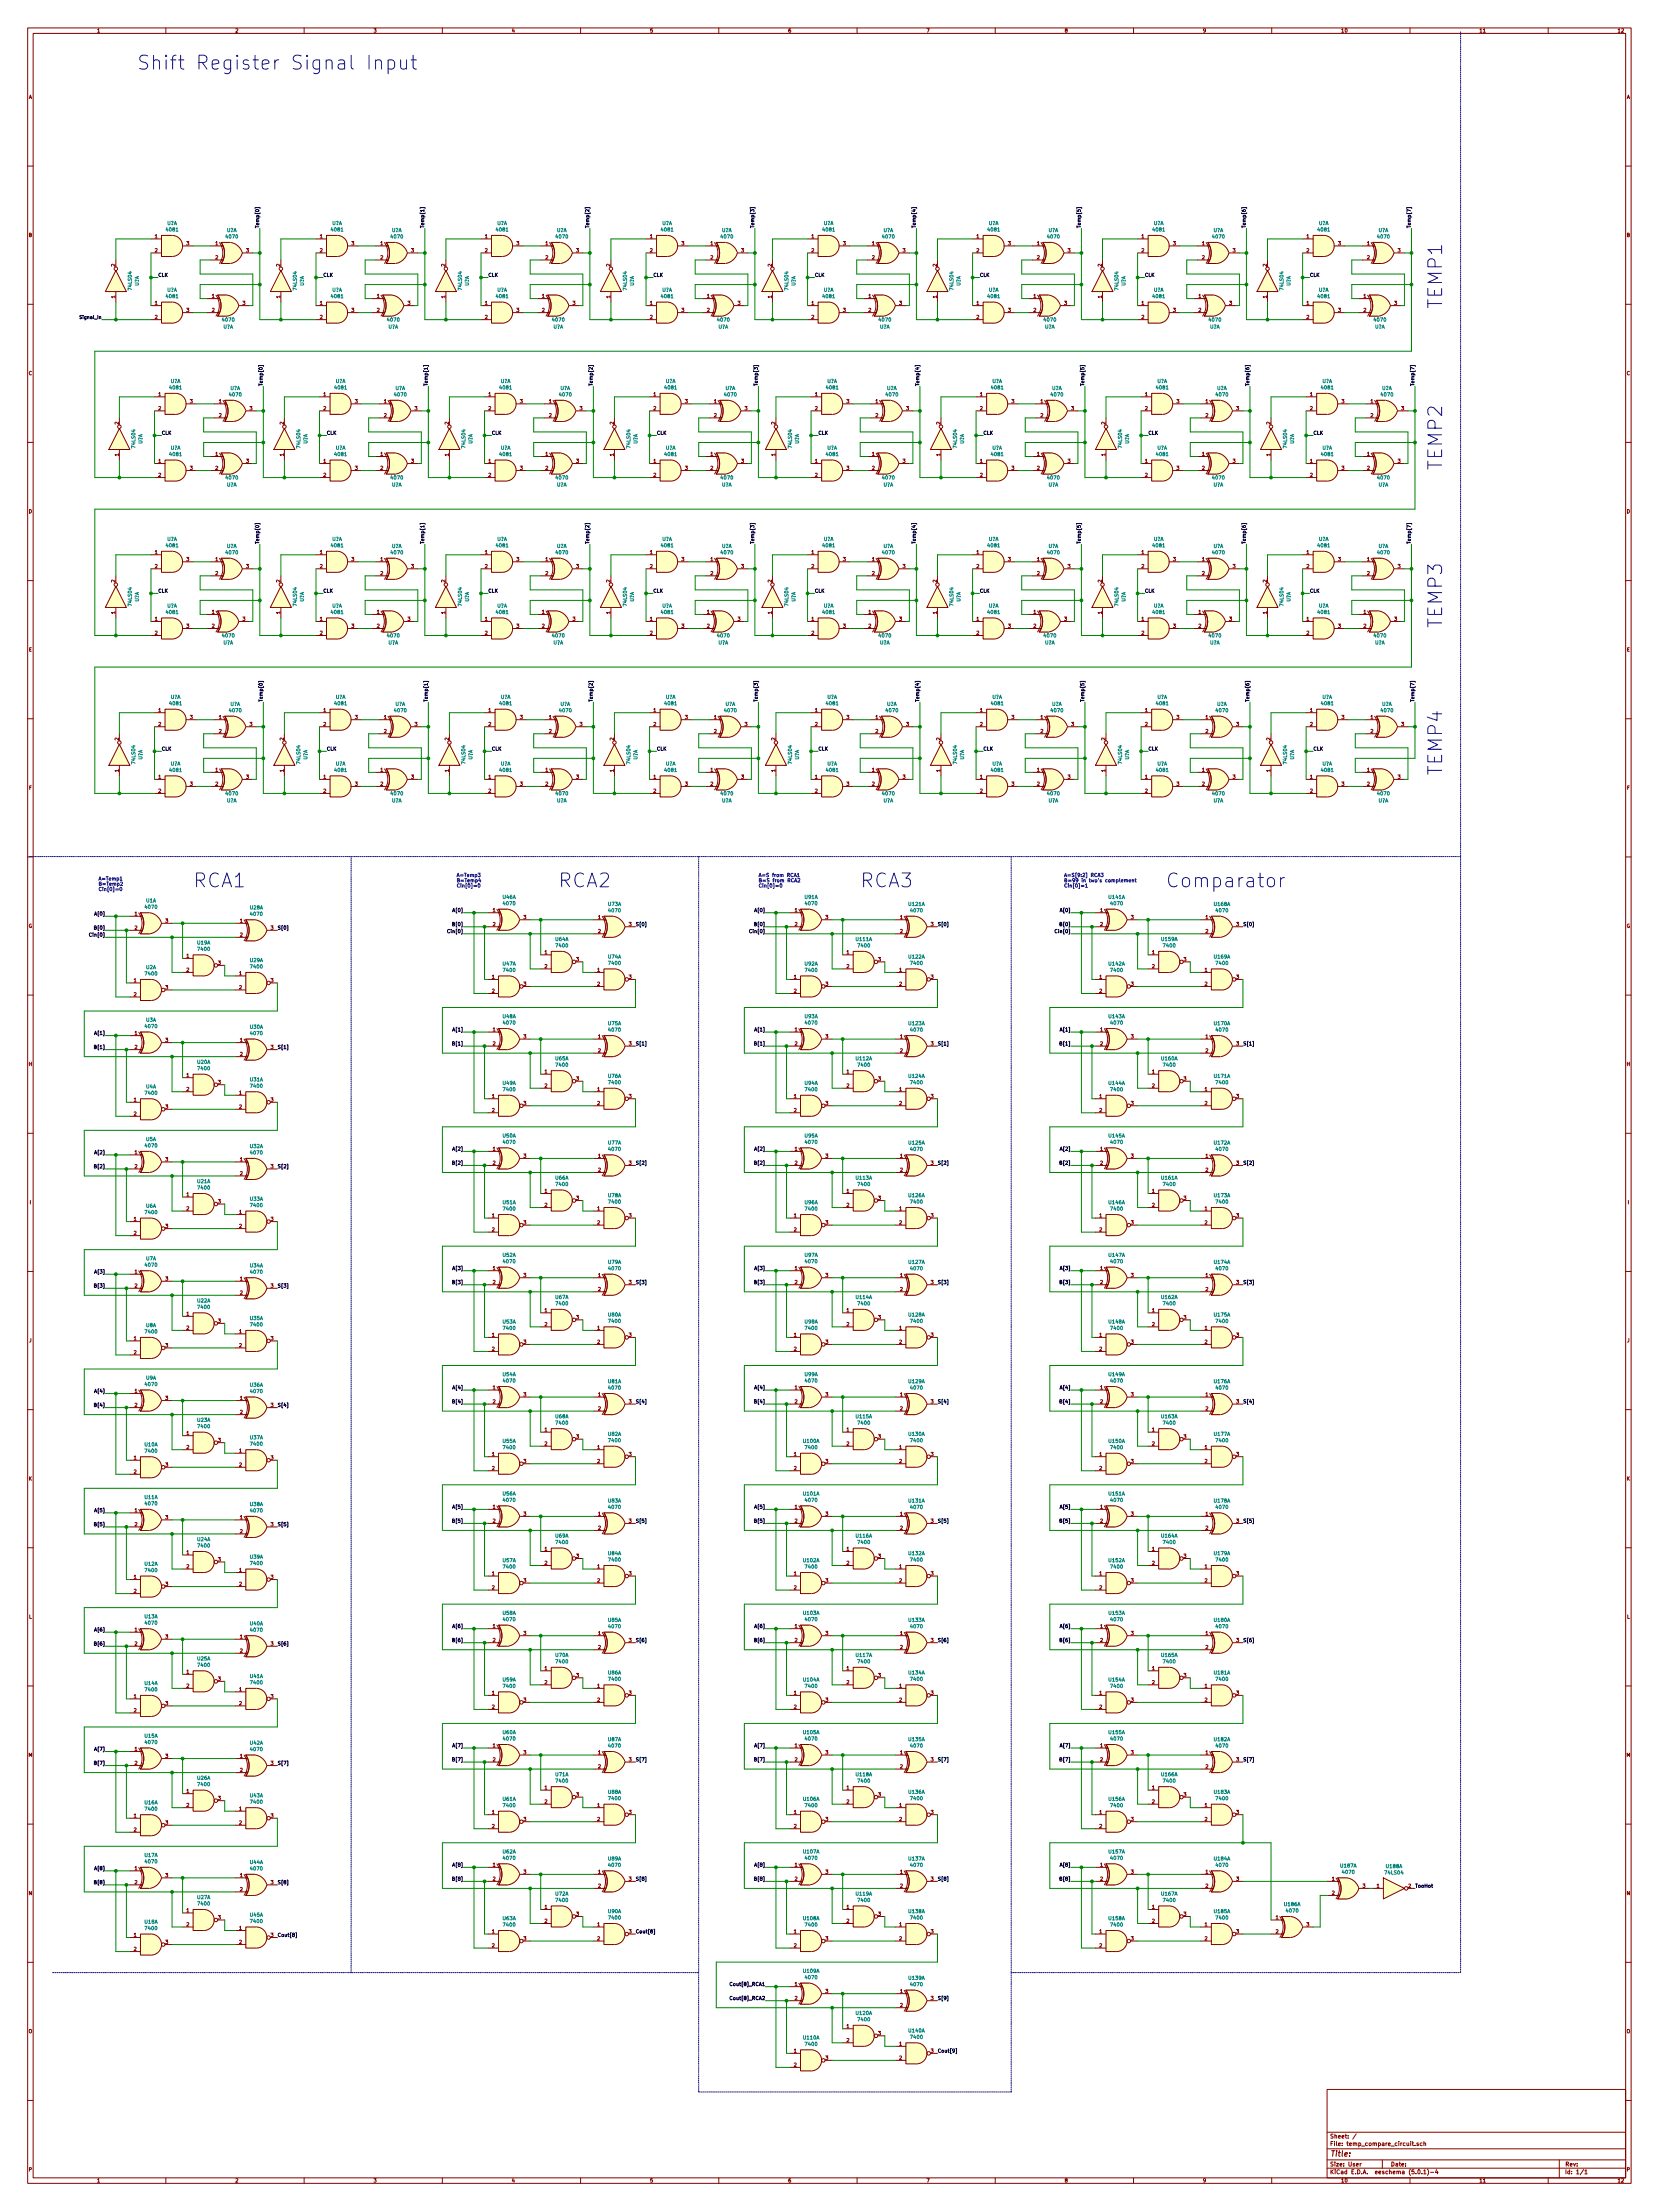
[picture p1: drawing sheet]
<svg xmlns="http://www.w3.org/2000/svg" width="600mm" height="800mm" viewBox="0 0 600 800" stroke-linecap="round" stroke-linejoin="round" font-family="sans-serif">
<defs><g id="words">
<g font-size="7" fill="#0000c2">
<text x="49.5" y="25.2">Shift Register Signal Input</text>
<text x="521.7" y="111.9" transform="rotate(-90 521.7 111.9)">TEMP1</text>
<text x="521.7" y="170.3" transform="rotate(-90 521.7 170.3)">TEMP2</text>
<text x="521.7" y="227.4" transform="rotate(-90 521.7 227.4)">TEMP3</text>
<text x="521.7" y="280.8" transform="rotate(-90 521.7 280.8)">TEMP4</text>
<text x="69.8" y="321.2">RCA1</text>
<text x="201.9" y="321.2">RCA2</text>
<text x="311.1" y="321.2">RCA3</text>
<text x="421.6" y="321.2">Comparator</text>
</g>
<text font-size="2.8" fill="#840000" x="481" y="780.4">Title:</text>
<g font-size="2.1" fill="#840000">
<text x="481" y="773.8">Sheet: /</text>
<text x="481" y="776.5">File: temp_compare_circuit.sch</text>
<text x="481" y="783.9">Size: User</text>
<text x="503" y="783.9">Date:</text>
<text x="566" y="783.9">Rev:</text>
<text x="481" y="786.7">KiCad E.D.A. eeschema (5.0.1)-4</text>
<text x="566" y="786.7">Id: 1/1</text>
</g>
<g font-size="1.8" fill="#840000">
<text x="35" y="11.7">1</text>
<text x="85" y="11.7">2</text>
<text x="135" y="11.7">3</text>
<text x="185" y="11.7">4</text>
<text x="235" y="11.7">5</text>
<text x="285" y="11.7">6</text>
<text x="335" y="11.7">7</text>
<text x="385" y="11.7">8</text>
<text x="435" y="11.7">9</text>
<text x="485" y="11.7">10</text>
<text x="535" y="11.7">11</text>
<text x="585" y="11.7">12</text>
<text x="10.4" y="35.7">A</text>
<text x="588.4" y="35.7">A</text>
<text x="10.4" y="85.7">B</text>
<text x="56" y="86.2">1</text>
<text x="67.5" y="88.7">3</text>
<text x="77.9" y="88.7">1</text>
<text x="115.7" y="86.2">1</text>
<text x="127.2" y="88.7">3</text>
<text x="137.6" y="88.7">1</text>
<text x="175.4" y="86.2">1</text>
<text x="186.8" y="88.7">3</text>
<text x="197.3" y="88.7">1</text>
<text x="235.1" y="86.2">1</text>
<text x="246.5" y="88.7">3</text>
<text x="257" y="88.7">1</text>
<text x="293.5" y="86.2">1</text>
<text x="305" y="88.7">3</text>
<text x="315.4" y="88.7">1</text>
<text x="353.2" y="86.2">1</text>
<text x="364.6" y="88.7">3</text>
<text x="375.1" y="88.7">1</text>
<text x="412.9" y="86.2">1</text>
<text x="424.3" y="88.7">3</text>
<text x="434.8" y="88.7">1</text>
<text x="472.6" y="86.2">1</text>
<text x="484" y="88.7">3</text>
<text x="494.5" y="88.7">1</text>
<text x="588.4" y="85.7">B</text>
<text x="56" y="91.3">2</text>
<text x="77.9" y="93.8">2</text>
<text x="89.1" y="91.3">3</text>
<text x="115.7" y="91.3">2</text>
<text x="137.6" y="93.8">2</text>
<text x="148.7" y="91.3">3</text>
<text x="175.4" y="91.3">2</text>
<text x="197.3" y="93.8">2</text>
<text x="208.4" y="91.3">3</text>
<text x="235.1" y="91.3">2</text>
<text x="257" y="93.8">2</text>
<text x="268.1" y="91.3">3</text>
<text x="293.5" y="91.3">2</text>
<text x="315.4" y="93.8">2</text>
<text x="326.5" y="91.3">3</text>
<text x="353.2" y="91.3">2</text>
<text x="375.1" y="93.8">2</text>
<text x="386.2" y="91.3">3</text>
<text x="412.9" y="91.3">2</text>
<text x="434.8" y="93.8">2</text>
<text x="445.9" y="91.3">3</text>
<text x="472.6" y="91.3">2</text>
<text x="494.5" y="93.8">2</text>
<text x="505.6" y="91.3">3</text>
<text x="41.7" y="96.5" transform="rotate(-90 41.7 96.5)">2</text>
<text x="101.3" y="96.5" transform="rotate(-90 101.3 96.5)">2</text>
<text x="161" y="96.5" transform="rotate(-90 161 96.5)">2</text>
<text x="220.7" y="96.5" transform="rotate(-90 220.7 96.5)">2</text>
<text x="279.1" y="96.5" transform="rotate(-90 279.1 96.5)">2</text>
<text x="338.8" y="96.5" transform="rotate(-90 338.8 96.5)">2</text>
<text x="398.5" y="96.5" transform="rotate(-90 398.5 96.5)">2</text>
<text x="458.2" y="96.5" transform="rotate(-90 458.2 96.5)">2</text>
<text x="41.7" y="107.9" transform="rotate(-90 41.7 107.9)">1</text>
<text x="76.7" y="107.8">1</text>
<text x="101.3" y="107.9" transform="rotate(-90 101.3 107.9)">1</text>
<text x="136.3" y="107.8">1</text>
<text x="161" y="107.9" transform="rotate(-90 161 107.9)">1</text>
<text x="196" y="107.8">1</text>
<text x="220.7" y="107.9" transform="rotate(-90 220.7 107.9)">1</text>
<text x="255.7" y="107.8">1</text>
<text x="279.1" y="107.9" transform="rotate(-90 279.1 107.9)">1</text>
<text x="314.1" y="107.8">1</text>
<text x="338.8" y="107.9" transform="rotate(-90 338.8 107.9)">1</text>
<text x="373.8" y="107.8">1</text>
<text x="398.5" y="107.9" transform="rotate(-90 398.5 107.9)">1</text>
<text x="433.5" y="107.8">1</text>
<text x="458.2" y="107.9" transform="rotate(-90 458.2 107.9)">1</text>
<text x="493.2" y="107.8">1</text>
<text x="56" y="110.3">1</text>
<text x="67.5" y="112.9">3</text>
<text x="76.7" y="112.9">2</text>
<text x="87.8" y="110.3">3</text>
<text x="115.7" y="110.3">1</text>
<text x="127.2" y="112.9">3</text>
<text x="136.3" y="112.9">2</text>
<text x="147.5" y="110.3">3</text>
<text x="175.4" y="110.3">1</text>
<text x="186.8" y="112.9">3</text>
<text x="196" y="112.9">2</text>
<text x="207.2" y="110.3">3</text>
<text x="235.1" y="110.3">1</text>
<text x="246.5" y="112.9">3</text>
<text x="255.7" y="112.9">2</text>
<text x="266.9" y="110.3">3</text>
<text x="293.5" y="110.3">1</text>
<text x="305" y="112.9">3</text>
<text x="314.1" y="112.9">2</text>
<text x="325.3" y="110.3">3</text>
<text x="353.2" y="110.3">1</text>
<text x="364.6" y="112.9">3</text>
<text x="373.8" y="112.9">2</text>
<text x="385" y="110.3">3</text>
<text x="412.9" y="110.3">1</text>
<text x="424.3" y="112.9">3</text>
<text x="433.5" y="112.9">2</text>
<text x="444.7" y="110.3">3</text>
<text x="472.6" y="110.3">1</text>
<text x="484" y="112.9">3</text>
<text x="493.2" y="112.9">2</text>
<text x="504.3" y="110.3">3</text>
<text x="56" y="115.4">2</text>
<text x="115.7" y="115.4">2</text>
<text x="175.4" y="115.4">2</text>
<text x="235.1" y="115.4">2</text>
<text x="293.5" y="115.4">2</text>
<text x="353.2" y="115.4">2</text>
<text x="412.9" y="115.4">2</text>
<text x="472.6" y="115.4">2</text>
<text x="10.4" y="135.7">C</text>
<text x="588.4" y="135.7">C</text>
<text x="57.3" y="143.4">1</text>
<text x="117" y="143.4">1</text>
<text x="176.7" y="143.4">1</text>
<text x="236.4" y="143.4">1</text>
<text x="294.8" y="143.4">1</text>
<text x="354.5" y="143.4">1</text>
<text x="414.2" y="143.4">1</text>
<text x="473.9" y="143.4">1</text>
<text x="57.3" y="148.4">2</text>
<text x="68.7" y="145.9">3</text>
<text x="79.2" y="145.9">1</text>
<text x="90.3" y="148.4">3</text>
<text x="117" y="148.4">2</text>
<text x="128.4" y="145.9">3</text>
<text x="138.9" y="145.9">1</text>
<text x="150" y="148.4">3</text>
<text x="176.7" y="148.4">2</text>
<text x="188.1" y="145.9">3</text>
<text x="198.6" y="145.9">1</text>
<text x="209.7" y="148.4">3</text>
<text x="236.4" y="148.4">2</text>
<text x="247.8" y="145.9">3</text>
<text x="258.3" y="145.9">1</text>
<text x="269.4" y="148.4">3</text>
<text x="294.8" y="148.4">2</text>
<text x="306.2" y="145.9">3</text>
<text x="316.7" y="145.9">1</text>
<text x="327.8" y="148.4">3</text>
<text x="354.5" y="148.4">2</text>
<text x="365.9" y="145.9">3</text>
<text x="376.4" y="145.9">1</text>
<text x="387.5" y="148.4">3</text>
<text x="414.2" y="148.4">2</text>
<text x="425.6" y="145.9">3</text>
<text x="436.1" y="145.9">1</text>
<text x="447.2" y="148.4">3</text>
<text x="473.9" y="148.4">2</text>
<text x="485.3" y="145.9">3</text>
<text x="495.8" y="145.9">1</text>
<text x="506.9" y="148.4">3</text>
<text x="42.9" y="153.6" transform="rotate(-90 42.9 153.6)">2</text>
<text x="79.2" y="151">2</text>
<text x="102.6" y="153.6" transform="rotate(-90 102.6 153.6)">2</text>
<text x="138.9" y="151">2</text>
<text x="162.3" y="153.6" transform="rotate(-90 162.3 153.6)">2</text>
<text x="198.6" y="151">2</text>
<text x="222" y="153.6" transform="rotate(-90 222 153.6)">2</text>
<text x="258.3" y="151">2</text>
<text x="280.4" y="153.6" transform="rotate(-90 280.4 153.6)">2</text>
<text x="316.7" y="151">2</text>
<text x="340.1" y="153.6" transform="rotate(-90 340.1 153.6)">2</text>
<text x="376.4" y="151">2</text>
<text x="399.8" y="153.6" transform="rotate(-90 399.8 153.6)">2</text>
<text x="436.1" y="151">2</text>
<text x="459.5" y="153.6" transform="rotate(-90 459.5 153.6)">2</text>
<text x="495.8" y="151">2</text>
<text x="42.9" y="165" transform="rotate(-90 42.9 165)">1</text>
<text x="57.3" y="167.5">1</text>
<text x="77.9" y="164.9">1</text>
<text x="89.1" y="167.5">3</text>
<text x="102.6" y="165" transform="rotate(-90 102.6 165)">1</text>
<text x="117" y="167.5">1</text>
<text x="137.6" y="164.9">1</text>
<text x="148.7" y="167.5">3</text>
<text x="162.3" y="165" transform="rotate(-90 162.3 165)">1</text>
<text x="176.7" y="167.5">1</text>
<text x="197.3" y="164.9">1</text>
<text x="208.4" y="167.5">3</text>
<text x="222" y="165" transform="rotate(-90 222 165)">1</text>
<text x="236.4" y="167.5">1</text>
<text x="257" y="164.9">1</text>
<text x="268.1" y="167.5">3</text>
<text x="280.4" y="165" transform="rotate(-90 280.4 165)">1</text>
<text x="294.8" y="167.5">1</text>
<text x="315.4" y="164.9">1</text>
<text x="326.5" y="167.5">3</text>
<text x="340.1" y="165" transform="rotate(-90 340.1 165)">1</text>
<text x="354.5" y="167.5">1</text>
<text x="375.1" y="164.9">1</text>
<text x="386.2" y="167.5">3</text>
<text x="399.8" y="165" transform="rotate(-90 399.8 165)">1</text>
<text x="414.2" y="167.5">1</text>
<text x="434.8" y="164.9">1</text>
<text x="445.9" y="167.5">3</text>
<text x="459.5" y="165" transform="rotate(-90 459.5 165)">1</text>
<text x="473.9" y="167.5">1</text>
<text x="494.5" y="164.9">1</text>
<text x="505.6" y="167.5">3</text>
<text x="57.3" y="172.6">2</text>
<text x="68.7" y="170">3</text>
<text x="77.9" y="170">2</text>
<text x="117" y="172.6">2</text>
<text x="128.4" y="170">3</text>
<text x="137.6" y="170">2</text>
<text x="176.7" y="172.6">2</text>
<text x="188.1" y="170">3</text>
<text x="197.3" y="170">2</text>
<text x="236.4" y="172.6">2</text>
<text x="247.8" y="170">3</text>
<text x="257" y="170">2</text>
<text x="294.8" y="172.6">2</text>
<text x="306.2" y="170">3</text>
<text x="315.4" y="170">2</text>
<text x="354.5" y="172.6">2</text>
<text x="365.9" y="170">3</text>
<text x="375.1" y="170">2</text>
<text x="414.2" y="172.6">2</text>
<text x="425.6" y="170">3</text>
<text x="434.8" y="170">2</text>
<text x="473.9" y="172.6">2</text>
<text x="485.3" y="170">3</text>
<text x="494.5" y="170">2</text>
<text x="10.4" y="185.7">D</text>
<text x="588.4" y="185.7">D</text>
<text x="56" y="200.5">1</text>
<text x="67.5" y="203">3</text>
<text x="77.9" y="203">1</text>
<text x="115.7" y="200.5">1</text>
<text x="127.2" y="203">3</text>
<text x="137.6" y="203">1</text>
<text x="175.4" y="200.5">1</text>
<text x="186.8" y="203">3</text>
<text x="197.3" y="203">1</text>
<text x="235.1" y="200.5">1</text>
<text x="246.5" y="203">3</text>
<text x="257" y="203">1</text>
<text x="293.5" y="200.5">1</text>
<text x="305" y="203">3</text>
<text x="315.4" y="203">1</text>
<text x="353.2" y="200.5">1</text>
<text x="364.6" y="203">3</text>
<text x="375.1" y="203">1</text>
<text x="412.9" y="200.5">1</text>
<text x="424.3" y="203">3</text>
<text x="434.8" y="203">1</text>
<text x="472.6" y="200.5">1</text>
<text x="484" y="203">3</text>
<text x="494.5" y="203">1</text>
<text x="56" y="205.6">2</text>
<text x="77.9" y="208.1">2</text>
<text x="89.1" y="205.6">3</text>
<text x="115.7" y="205.6">2</text>
<text x="137.6" y="208.1">2</text>
<text x="148.7" y="205.6">3</text>
<text x="175.4" y="205.6">2</text>
<text x="197.3" y="208.1">2</text>
<text x="208.4" y="205.6">3</text>
<text x="235.1" y="205.6">2</text>
<text x="257" y="208.1">2</text>
<text x="268.1" y="205.6">3</text>
<text x="293.5" y="205.6">2</text>
<text x="315.4" y="208.1">2</text>
<text x="326.5" y="205.6">3</text>
<text x="353.2" y="205.6">2</text>
<text x="375.1" y="208.1">2</text>
<text x="386.2" y="205.6">3</text>
<text x="412.9" y="205.6">2</text>
<text x="434.8" y="208.1">2</text>
<text x="445.9" y="205.6">3</text>
<text x="472.6" y="205.6">2</text>
<text x="494.5" y="208.1">2</text>
<text x="505.6" y="205.6">3</text>
<text x="41.7" y="210.8" transform="rotate(-90 41.7 210.8)">2</text>
<text x="101.3" y="210.8" transform="rotate(-90 101.3 210.8)">2</text>
<text x="161" y="210.8" transform="rotate(-90 161 210.8)">2</text>
<text x="220.7" y="210.8" transform="rotate(-90 220.7 210.8)">2</text>
<text x="279.1" y="210.8" transform="rotate(-90 279.1 210.8)">2</text>
<text x="338.8" y="210.8" transform="rotate(-90 338.8 210.8)">2</text>
<text x="398.5" y="210.8" transform="rotate(-90 398.5 210.8)">2</text>
<text x="458.2" y="210.8" transform="rotate(-90 458.2 210.8)">2</text>
<text x="41.7" y="222.2" transform="rotate(-90 41.7 222.2)">1</text>
<text x="56" y="224.6">1</text>
<text x="67.5" y="227.2">3</text>
<text x="76.7" y="222.1">1</text>
<text x="76.7" y="227.2">2</text>
<text x="87.8" y="224.6">3</text>
<text x="101.3" y="222.2" transform="rotate(-90 101.3 222.2)">1</text>
<text x="115.7" y="224.6">1</text>
<text x="127.2" y="227.2">3</text>
<text x="136.3" y="222.1">1</text>
<text x="136.3" y="227.2">2</text>
<text x="147.5" y="224.6">3</text>
<text x="161" y="222.2" transform="rotate(-90 161 222.2)">1</text>
<text x="175.4" y="224.6">1</text>
<text x="186.8" y="227.2">3</text>
<text x="196" y="222.1">1</text>
<text x="196" y="227.2">2</text>
<text x="207.2" y="224.6">3</text>
<text x="220.7" y="222.2" transform="rotate(-90 220.7 222.2)">1</text>
<text x="235.1" y="224.6">1</text>
<text x="246.5" y="227.2">3</text>
<text x="255.7" y="222.1">1</text>
<text x="255.7" y="227.2">2</text>
<text x="266.9" y="224.6">3</text>
<text x="279.1" y="222.2" transform="rotate(-90 279.1 222.2)">1</text>
<text x="293.5" y="224.6">1</text>
<text x="305" y="227.2">3</text>
<text x="314.1" y="222.1">1</text>
<text x="314.1" y="227.2">2</text>
<text x="325.3" y="224.6">3</text>
<text x="338.8" y="222.2" transform="rotate(-90 338.8 222.2)">1</text>
<text x="353.2" y="224.6">1</text>
<text x="364.6" y="227.2">3</text>
<text x="373.8" y="222.1">1</text>
<text x="373.8" y="227.2">2</text>
<text x="385" y="224.6">3</text>
<text x="398.5" y="222.2" transform="rotate(-90 398.5 222.2)">1</text>
<text x="412.9" y="224.6">1</text>
<text x="424.3" y="227.2">3</text>
<text x="433.5" y="222.1">1</text>
<text x="433.5" y="227.2">2</text>
<text x="444.7" y="224.6">3</text>
<text x="458.2" y="222.2" transform="rotate(-90 458.2 222.2)">1</text>
<text x="472.6" y="224.6">1</text>
<text x="484" y="227.2">3</text>
<text x="493.2" y="222.1">1</text>
<text x="493.2" y="227.2">2</text>
<text x="504.3" y="224.6">3</text>
<text x="56" y="229.7">2</text>
<text x="115.7" y="229.7">2</text>
<text x="175.4" y="229.7">2</text>
<text x="235.1" y="229.7">2</text>
<text x="293.5" y="229.7">2</text>
<text x="353.2" y="229.7">2</text>
<text x="412.9" y="229.7">2</text>
<text x="472.6" y="229.7">2</text>
<text x="10.4" y="235.7">E</text>
<text x="588.4" y="235.7">E</text>
<text x="57.3" y="257.7">1</text>
<text x="117" y="257.7">1</text>
<text x="176.7" y="257.7">1</text>
<text x="236.4" y="257.7">1</text>
<text x="294.8" y="257.7">1</text>
<text x="354.5" y="257.7">1</text>
<text x="414.2" y="257.7">1</text>
<text x="473.9" y="257.7">1</text>
<text x="57.3" y="262.7">2</text>
<text x="68.7" y="260.2">3</text>
<text x="79.2" y="260.2">1</text>
<text x="90.3" y="262.7">3</text>
<text x="117" y="262.7">2</text>
<text x="128.4" y="260.2">3</text>
<text x="138.9" y="260.2">1</text>
<text x="150" y="262.7">3</text>
<text x="176.7" y="262.7">2</text>
<text x="188.1" y="260.2">3</text>
<text x="198.6" y="260.2">1</text>
<text x="209.7" y="262.7">3</text>
<text x="236.4" y="262.7">2</text>
<text x="247.8" y="260.2">3</text>
<text x="258.3" y="260.2">1</text>
<text x="269.4" y="262.7">3</text>
<text x="294.8" y="262.7">2</text>
<text x="306.2" y="260.2">3</text>
<text x="316.7" y="260.2">1</text>
<text x="327.8" y="262.7">3</text>
<text x="354.5" y="262.7">2</text>
<text x="365.9" y="260.2">3</text>
<text x="376.4" y="260.2">1</text>
<text x="387.5" y="262.7">3</text>
<text x="414.2" y="262.7">2</text>
<text x="425.6" y="260.2">3</text>
<text x="436.1" y="260.2">1</text>
<text x="447.2" y="262.7">3</text>
<text x="473.9" y="262.7">2</text>
<text x="485.3" y="260.2">3</text>
<text x="495.8" y="260.2">1</text>
<text x="506.9" y="262.7">3</text>
<text x="42.9" y="267.9" transform="rotate(-90 42.9 267.9)">2</text>
<text x="79.2" y="265.3">2</text>
<text x="102.6" y="267.9" transform="rotate(-90 102.6 267.9)">2</text>
<text x="138.9" y="265.3">2</text>
<text x="162.3" y="267.9" transform="rotate(-90 162.3 267.9)">2</text>
<text x="198.6" y="265.3">2</text>
<text x="222" y="267.9" transform="rotate(-90 222 267.9)">2</text>
<text x="258.3" y="265.3">2</text>
<text x="280.4" y="267.9" transform="rotate(-90 280.4 267.9)">2</text>
<text x="316.7" y="265.3">2</text>
<text x="340.1" y="267.9" transform="rotate(-90 340.1 267.9)">2</text>
<text x="376.4" y="265.3">2</text>
<text x="399.8" y="267.9" transform="rotate(-90 399.8 267.9)">2</text>
<text x="436.1" y="265.3">2</text>
<text x="459.5" y="267.9" transform="rotate(-90 459.5 267.9)">2</text>
<text x="495.8" y="265.3">2</text>
<text x="42.9" y="279.3" transform="rotate(-90 42.9 279.3)">1</text>
<text x="57.3" y="281.8">1</text>
<text x="77.9" y="279.2">1</text>
<text x="89.1" y="281.8">3</text>
<text x="102.6" y="279.3" transform="rotate(-90 102.6 279.3)">1</text>
<text x="117" y="281.8">1</text>
<text x="137.6" y="279.2">1</text>
<text x="148.7" y="281.8">3</text>
<text x="162.3" y="279.3" transform="rotate(-90 162.3 279.3)">1</text>
<text x="176.7" y="281.8">1</text>
<text x="197.3" y="279.2">1</text>
<text x="208.4" y="281.8">3</text>
<text x="222" y="279.3" transform="rotate(-90 222 279.3)">1</text>
<text x="236.4" y="281.8">1</text>
<text x="257" y="279.2">1</text>
<text x="268.1" y="281.8">3</text>
<text x="280.4" y="279.3" transform="rotate(-90 280.4 279.3)">1</text>
<text x="294.8" y="281.8">1</text>
<text x="315.4" y="279.2">1</text>
<text x="326.5" y="281.8">3</text>
<text x="340.1" y="279.3" transform="rotate(-90 340.1 279.3)">1</text>
<text x="354.5" y="281.8">1</text>
<text x="375.1" y="279.2">1</text>
<text x="386.2" y="281.8">3</text>
<text x="399.8" y="279.3" transform="rotate(-90 399.8 279.3)">1</text>
<text x="414.2" y="281.8">1</text>
<text x="434.8" y="279.2">1</text>
<text x="445.9" y="281.8">3</text>
<text x="459.5" y="279.3" transform="rotate(-90 459.5 279.3)">1</text>
<text x="473.9" y="281.8">1</text>
<text x="494.5" y="279.2">1</text>
<text x="505.6" y="281.8">3</text>
<text x="10.5" y="285.7">F</text>
<text x="57.3" y="286.9">2</text>
<text x="68.7" y="284.3">3</text>
<text x="77.9" y="284.3">2</text>
<text x="117" y="286.9">2</text>
<text x="128.4" y="284.3">3</text>
<text x="137.6" y="284.3">2</text>
<text x="176.7" y="286.9">2</text>
<text x="188.1" y="284.3">3</text>
<text x="197.3" y="284.3">2</text>
<text x="236.4" y="286.9">2</text>
<text x="247.8" y="284.3">3</text>
<text x="257" y="284.3">2</text>
<text x="294.8" y="286.9">2</text>
<text x="306.2" y="284.3">3</text>
<text x="315.4" y="284.3">2</text>
<text x="354.5" y="286.9">2</text>
<text x="365.9" y="284.3">3</text>
<text x="375.1" y="284.3">2</text>
<text x="414.2" y="286.9">2</text>
<text x="425.6" y="284.3">3</text>
<text x="434.8" y="284.3">2</text>
<text x="473.9" y="286.9">2</text>
<text x="485.3" y="284.3">3</text>
<text x="494.5" y="284.3">2</text>
<text x="588.5" y="285.7">F</text>
<text x="10.3" y="335.7">G</text>
<text x="48.7" y="331.3">1</text>
<text x="59.8" y="333.9">3</text>
<text x="86.8" y="333.9">1</text>
<text x="178.3" y="330">1</text>
<text x="178.3" y="335.1">2</text>
<text x="189.4" y="332.6">3</text>
<text x="216.4" y="332.6">1</text>
<text x="227.5" y="335.1">3</text>
<text x="287.5" y="330">1</text>
<text x="287.5" y="335.1">2</text>
<text x="298.6" y="332.6">3</text>
<text x="325.6" y="332.6">1</text>
<text x="336.7" y="335.1">3</text>
<text x="398" y="330">1</text>
<text x="398" y="335.1">2</text>
<text x="409.1" y="332.6">3</text>
<text x="436.1" y="332.6">1</text>
<text x="447.2" y="335.1">3</text>
<text x="588.3" y="335.7">G</text>
<text x="48.7" y="336.4">2</text>
<text x="86.8" y="338.9">2</text>
<text x="97.9" y="336.4">3</text>
<text x="216.4" y="337.7">2</text>
<text x="325.6" y="337.7">2</text>
<text x="436.1" y="337.7">2</text>
<text x="67.5" y="346.6">1</text>
<text x="197" y="345.3">1</text>
<text x="208.4" y="347.8">3</text>
<text x="306.2" y="345.3">1</text>
<text x="317.7" y="347.8">3</text>
<text x="416.7" y="345.3">1</text>
<text x="428.1" y="347.8">3</text>
<text x="67.5" y="351.6">2</text>
<text x="78.9" y="349.1">3</text>
<text x="86.5" y="352.9">1</text>
<text x="197" y="350.4">2</text>
<text x="216.1" y="351.6">1</text>
<text x="306.2" y="350.4">2</text>
<text x="325.3" y="351.6">1</text>
<text x="416.7" y="350.4">2</text>
<text x="435.8" y="351.6">1</text>
<text x="48.4" y="355.4">1</text>
<text x="59.8" y="358">3</text>
<text x="86.5" y="358">2</text>
<text x="97.9" y="355.4">3</text>
<text x="178" y="354.2">1</text>
<text x="178" y="359.3">2</text>
<text x="189.4" y="356.7">3</text>
<text x="216.1" y="356.7">2</text>
<text x="227.5" y="354.2">3</text>
<text x="287.2" y="354.2">1</text>
<text x="287.2" y="359.3">2</text>
<text x="298.6" y="356.7">3</text>
<text x="325.3" y="356.7">2</text>
<text x="336.7" y="354.2">3</text>
<text x="397.7" y="354.2">1</text>
<text x="397.7" y="359.3">2</text>
<text x="409.1" y="356.7">3</text>
<text x="435.8" y="356.7">2</text>
<text x="447.2" y="354.2">3</text>
<text x="48.4" y="360.5">2</text>
<text x="48.7" y="374.5">1</text>
<text x="59.8" y="377">3</text>
<text x="86.8" y="377">1</text>
<text x="178.3" y="373.2">1</text>
<text x="189.4" y="375.8">3</text>
<text x="216.4" y="375.8">1</text>
<text x="287.5" y="373.2">1</text>
<text x="298.6" y="375.8">3</text>
<text x="325.6" y="375.8">1</text>
<text x="398" y="373.2">1</text>
<text x="409.1" y="375.8">3</text>
<text x="436.1" y="375.8">1</text>
<text x="48.7" y="379.6">2</text>
<text x="86.8" y="382.1">2</text>
<text x="97.9" y="379.6">3</text>
<text x="178.3" y="378.3">2</text>
<text x="216.4" y="380.8">2</text>
<text x="227.5" y="378.3">3</text>
<text x="287.5" y="378.3">2</text>
<text x="325.6" y="380.8">2</text>
<text x="336.7" y="378.3">3</text>
<text x="398" y="378.3">2</text>
<text x="436.1" y="380.8">2</text>
<text x="447.2" y="378.3">3</text>
<text x="10.4" y="385.7">H</text>
<text x="67.5" y="389.7">1</text>
<text x="197" y="388.5">1</text>
<text x="306.2" y="388.5">1</text>
<text x="416.7" y="388.5">1</text>
<text x="588.4" y="385.7">H</text>
<text x="67.5" y="394.8">2</text>
<text x="78.9" y="392.3">3</text>
<text x="197" y="393.5">2</text>
<text x="208.4" y="391">3</text>
<text x="216.1" y="394.8">1</text>
<text x="306.2" y="393.5">2</text>
<text x="317.7" y="391">3</text>
<text x="325.3" y="394.8">1</text>
<text x="416.7" y="393.5">2</text>
<text x="428.1" y="391">3</text>
<text x="435.8" y="394.8">1</text>
<text x="48.4" y="398.6">1</text>
<text x="59.8" y="401.2">3</text>
<text x="86.5" y="396.1">1</text>
<text x="86.5" y="401.2">2</text>
<text x="97.9" y="398.6">3</text>
<text x="178" y="397.4">1</text>
<text x="189.4" y="399.9">3</text>
<text x="216.1" y="399.9">2</text>
<text x="227.5" y="397.4">3</text>
<text x="287.2" y="397.4">1</text>
<text x="298.6" y="399.9">3</text>
<text x="325.3" y="399.9">2</text>
<text x="336.7" y="397.4">3</text>
<text x="397.7" y="397.4">1</text>
<text x="409.1" y="399.9">3</text>
<text x="435.8" y="399.9">2</text>
<text x="447.2" y="397.4">3</text>
<text x="48.4" y="403.7">2</text>
<text x="178" y="402.4">2</text>
<text x="287.2" y="402.4">2</text>
<text x="397.7" y="402.4">2</text>
<text x="48.7" y="417.7">1</text>
<text x="178.3" y="416.4">1</text>
<text x="189.4" y="418.9">3</text>
<text x="216.4" y="418.9">1</text>
<text x="287.5" y="416.4">1</text>
<text x="298.6" y="418.9">3</text>
<text x="325.6" y="418.9">1</text>
<text x="398" y="416.4">1</text>
<text x="409.1" y="418.9">3</text>
<text x="436.1" y="418.9">1</text>
<text x="48.7" y="422.8">2</text>
<text x="59.8" y="420.2">3</text>
<text x="86.8" y="420.2">1</text>
<text x="86.8" y="425.3">2</text>
<text x="97.9" y="422.8">3</text>
<text x="178.3" y="421.5">2</text>
<text x="216.4" y="424">2</text>
<text x="227.5" y="421.5">3</text>
<text x="287.5" y="421.5">2</text>
<text x="325.6" y="424">2</text>
<text x="336.7" y="421.5">3</text>
<text x="398" y="421.5">2</text>
<text x="436.1" y="424">2</text>
<text x="447.2" y="421.5">3</text>
<text x="197" y="431.6">1</text>
<text x="306.2" y="431.6">1</text>
<text x="416.7" y="431.6">1</text>
<text x="10.7" y="435.7">I</text>
<text x="67.5" y="432.9">1</text>
<text x="67.5" y="438">2</text>
<text x="78.9" y="435.5">3</text>
<text x="197" y="436.7">2</text>
<text x="208.4" y="434.2">3</text>
<text x="216.1" y="438">1</text>
<text x="306.2" y="436.7">2</text>
<text x="317.7" y="434.2">3</text>
<text x="325.3" y="438">1</text>
<text x="416.7" y="436.7">2</text>
<text x="428.1" y="434.2">3</text>
<text x="435.8" y="438">1</text>
<text x="588.7" y="435.7">I</text>
<text x="48.4" y="441.8">1</text>
<text x="86.5" y="439.3">1</text>
<text x="97.9" y="441.8">3</text>
<text x="178" y="440.5">1</text>
<text x="189.4" y="443.1">3</text>
<text x="216.1" y="443.1">2</text>
<text x="227.5" y="440.5">3</text>
<text x="287.2" y="440.5">1</text>
<text x="298.6" y="443.1">3</text>
<text x="325.3" y="443.1">2</text>
<text x="336.7" y="440.5">3</text>
<text x="397.7" y="440.5">1</text>
<text x="409.1" y="443.1">3</text>
<text x="435.8" y="443.1">2</text>
<text x="447.2" y="440.5">3</text>
<text x="48.4" y="446.9">2</text>
<text x="59.8" y="444.3">3</text>
<text x="86.5" y="444.3">2</text>
<text x="178" y="445.6">2</text>
<text x="287.2" y="445.6">2</text>
<text x="397.7" y="445.6">2</text>
<text x="48.7" y="460.9">1</text>
<text x="178.3" y="459.6">1</text>
<text x="287.5" y="459.6">1</text>
<text x="398" y="459.6">1</text>
<text x="48.7" y="465.9">2</text>
<text x="59.8" y="463.4">3</text>
<text x="86.8" y="463.4">1</text>
<text x="97.9" y="465.9">3</text>
<text x="178.3" y="464.7">2</text>
<text x="189.4" y="462.1">3</text>
<text x="216.4" y="462.1">1</text>
<text x="216.4" y="467.2">2</text>
<text x="227.5" y="464.7">3</text>
<text x="287.5" y="464.7">2</text>
<text x="298.6" y="462.1">3</text>
<text x="325.6" y="462.1">1</text>
<text x="325.6" y="467.2">2</text>
<text x="336.7" y="464.7">3</text>
<text x="398" y="464.7">2</text>
<text x="409.1" y="462.1">3</text>
<text x="436.1" y="462.1">1</text>
<text x="436.1" y="467.2">2</text>
<text x="447.2" y="464.7">3</text>
<text x="86.8" y="468.5">2</text>
<text x="67.5" y="476.1">1</text>
<text x="78.9" y="478.6">3</text>
<text x="197" y="474.8">1</text>
<text x="197" y="479.9">2</text>
<text x="208.4" y="477.4">3</text>
<text x="306.2" y="474.8">1</text>
<text x="306.2" y="479.9">2</text>
<text x="317.7" y="477.4">3</text>
<text x="416.7" y="474.8">1</text>
<text x="416.7" y="479.9">2</text>
<text x="428.1" y="477.4">3</text>
<text x="10.5" y="485.7">J</text>
<text x="48.4" y="485">1</text>
<text x="67.5" y="481.2">2</text>
<text x="86.5" y="482.4">1</text>
<text x="97.9" y="485">3</text>
<text x="178" y="483.7">1</text>
<text x="216.1" y="481.2">1</text>
<text x="227.5" y="483.7">3</text>
<text x="287.2" y="483.7">1</text>
<text x="325.3" y="481.2">1</text>
<text x="336.7" y="483.7">3</text>
<text x="397.7" y="483.7">1</text>
<text x="435.8" y="481.2">1</text>
<text x="447.2" y="483.7">3</text>
<text x="588.5" y="485.7">J</text>
<text x="48.4" y="490.1">2</text>
<text x="59.8" y="487.5">3</text>
<text x="86.5" y="487.5">2</text>
<text x="178" y="488.8">2</text>
<text x="189.4" y="486.3">3</text>
<text x="216.1" y="486.3">2</text>
<text x="287.2" y="488.8">2</text>
<text x="298.6" y="486.3">3</text>
<text x="325.3" y="486.3">2</text>
<text x="397.7" y="488.8">2</text>
<text x="409.1" y="486.3">3</text>
<text x="435.8" y="486.3">2</text>
<text x="178.3" y="502.8">1</text>
<text x="287.5" y="502.8">1</text>
<text x="398" y="502.8">1</text>
<text x="48.7" y="504">1</text>
<text x="48.7" y="509.1">2</text>
<text x="59.8" y="506.6">3</text>
<text x="86.8" y="506.6">1</text>
<text x="97.9" y="509.1">3</text>
<text x="178.3" y="507.8">2</text>
<text x="189.4" y="505.3">3</text>
<text x="216.4" y="505.3">1</text>
<text x="227.5" y="507.8">3</text>
<text x="287.5" y="507.8">2</text>
<text x="298.6" y="505.3">3</text>
<text x="325.6" y="505.3">1</text>
<text x="336.7" y="507.8">3</text>
<text x="398" y="507.8">2</text>
<text x="409.1" y="505.3">3</text>
<text x="436.1" y="505.3">1</text>
<text x="447.2" y="507.8">3</text>
<text x="86.8" y="511.7">2</text>
<text x="216.4" y="510.4">2</text>
<text x="325.6" y="510.4">2</text>
<text x="436.1" y="510.4">2</text>
<text x="67.5" y="519.3">1</text>
<text x="78.9" y="521.8">3</text>
<text x="197" y="518">1</text>
<text x="208.4" y="520.5">3</text>
<text x="306.2" y="518">1</text>
<text x="317.7" y="520.5">3</text>
<text x="416.7" y="518">1</text>
<text x="428.1" y="520.5">3</text>
<text x="67.5" y="524.4">2</text>
<text x="86.5" y="525.6">1</text>
<text x="178" y="526.9">1</text>
<text x="197" y="523.1">2</text>
<text x="216.1" y="524.4">1</text>
<text x="227.5" y="526.9">3</text>
<text x="287.2" y="526.9">1</text>
<text x="306.2" y="523.1">2</text>
<text x="325.3" y="524.4">1</text>
<text x="336.7" y="526.9">3</text>
<text x="397.7" y="526.9">1</text>
<text x="416.7" y="523.1">2</text>
<text x="435.8" y="524.4">1</text>
<text x="447.2" y="526.9">3</text>
<text x="48.4" y="528.2">1</text>
<text x="48.4" y="533.2">2</text>
<text x="59.8" y="530.7">3</text>
<text x="86.5" y="530.7">2</text>
<text x="97.9" y="528.2">3</text>
<text x="178" y="532">2</text>
<text x="189.4" y="529.4">3</text>
<text x="216.1" y="529.4">2</text>
<text x="287.2" y="532">2</text>
<text x="298.6" y="529.4">3</text>
<text x="325.3" y="529.4">2</text>
<text x="397.7" y="532">2</text>
<text x="409.1" y="529.4">3</text>
<text x="435.8" y="529.4">2</text>
<text x="10.4" y="535.7">K</text>
<text x="588.4" y="535.7">K</text>
<text x="178.3" y="545.9">1</text>
<text x="287.5" y="545.9">1</text>
<text x="398" y="545.9">1</text>
<text x="48.7" y="547.2">1</text>
<text x="59.8" y="549.8">3</text>
<text x="86.8" y="549.8">1</text>
<text x="178.3" y="551">2</text>
<text x="189.4" y="548.5">3</text>
<text x="216.4" y="548.5">1</text>
<text x="227.5" y="551">3</text>
<text x="287.5" y="551">2</text>
<text x="298.6" y="548.5">3</text>
<text x="325.6" y="548.5">1</text>
<text x="336.7" y="551">3</text>
<text x="398" y="551">2</text>
<text x="409.1" y="548.5">3</text>
<text x="436.1" y="548.5">1</text>
<text x="447.2" y="551">3</text>
<text x="48.7" y="552.3">2</text>
<text x="86.8" y="554.8">2</text>
<text x="97.9" y="552.3">3</text>
<text x="216.4" y="553.6">2</text>
<text x="325.6" y="553.6">2</text>
<text x="436.1" y="553.6">2</text>
<text x="67.5" y="562.5">1</text>
<text x="197" y="561.2">1</text>
<text x="208.4" y="563.7">3</text>
<text x="306.2" y="561.2">1</text>
<text x="317.7" y="563.7">3</text>
<text x="416.7" y="561.2">1</text>
<text x="428.1" y="563.7">3</text>
<text x="67.5" y="567.5">2</text>
<text x="78.9" y="565">3</text>
<text x="86.5" y="568.8">1</text>
<text x="197" y="566.3">2</text>
<text x="216.1" y="567.5">1</text>
<text x="306.2" y="566.3">2</text>
<text x="325.3" y="567.5">1</text>
<text x="416.7" y="566.3">2</text>
<text x="435.8" y="567.5">1</text>
<text x="48.4" y="571.3">1</text>
<text x="59.8" y="573.9">3</text>
<text x="86.5" y="573.9">2</text>
<text x="97.9" y="571.3">3</text>
<text x="178" y="570.1">1</text>
<text x="178" y="575.2">2</text>
<text x="189.4" y="572.6">3</text>
<text x="216.1" y="572.6">2</text>
<text x="227.5" y="570.1">3</text>
<text x="287.2" y="570.1">1</text>
<text x="287.2" y="575.2">2</text>
<text x="298.6" y="572.6">3</text>
<text x="325.3" y="572.6">2</text>
<text x="336.7" y="570.1">3</text>
<text x="397.7" y="570.1">1</text>
<text x="397.7" y="575.2">2</text>
<text x="409.1" y="572.6">3</text>
<text x="435.8" y="572.6">2</text>
<text x="447.2" y="570.1">3</text>
<text x="48.4" y="576.4">2</text>
<text x="10.5" y="585.7">L</text>
<text x="588.5" y="585.7">L</text>
<text x="48.7" y="590.4">1</text>
<text x="59.8" y="592.9">3</text>
<text x="86.8" y="592.9">1</text>
<text x="178.3" y="589.1">1</text>
<text x="189.4" y="591.7">3</text>
<text x="216.4" y="591.7">1</text>
<text x="287.5" y="589.1">1</text>
<text x="298.6" y="591.7">3</text>
<text x="325.6" y="591.7">1</text>
<text x="398" y="589.1">1</text>
<text x="409.1" y="591.7">3</text>
<text x="436.1" y="591.7">1</text>
<text x="48.7" y="595.5">2</text>
<text x="86.8" y="598">2</text>
<text x="97.9" y="595.5">3</text>
<text x="178.3" y="594.2">2</text>
<text x="216.4" y="596.7">2</text>
<text x="227.5" y="594.2">3</text>
<text x="287.5" y="594.2">2</text>
<text x="325.6" y="596.7">2</text>
<text x="336.7" y="594.2">3</text>
<text x="398" y="594.2">2</text>
<text x="436.1" y="596.7">2</text>
<text x="447.2" y="594.2">3</text>
<text x="67.5" y="605.6">1</text>
<text x="197" y="604.4">1</text>
<text x="306.2" y="604.4">1</text>
<text x="416.7" y="604.4">1</text>
<text x="67.5" y="610.7">2</text>
<text x="78.9" y="608.2">3</text>
<text x="86.5" y="612">1</text>
<text x="197" y="609.4">2</text>
<text x="208.4" y="606.9">3</text>
<text x="216.1" y="610.7">1</text>
<text x="306.2" y="609.4">2</text>
<text x="317.7" y="606.9">3</text>
<text x="325.3" y="610.7">1</text>
<text x="416.7" y="609.4">2</text>
<text x="428.1" y="606.9">3</text>
<text x="435.8" y="610.7">1</text>
<text x="48.4" y="614.5">1</text>
<text x="59.8" y="617.1">3</text>
<text x="86.5" y="617.1">2</text>
<text x="97.9" y="614.5">3</text>
<text x="178" y="613.3">1</text>
<text x="189.4" y="615.8">3</text>
<text x="216.1" y="615.8">2</text>
<text x="227.5" y="613.3">3</text>
<text x="287.2" y="613.3">1</text>
<text x="298.6" y="615.8">3</text>
<text x="325.3" y="615.8">2</text>
<text x="336.7" y="613.3">3</text>
<text x="397.7" y="613.3">1</text>
<text x="409.1" y="615.8">3</text>
<text x="435.8" y="615.8">2</text>
<text x="447.2" y="613.3">3</text>
<text x="48.4" y="619.6">2</text>
<text x="178" y="618.3">2</text>
<text x="287.2" y="618.3">2</text>
<text x="397.7" y="618.3">2</text>
<text x="10.3" y="635.7">M</text>
<text x="48.7" y="633.6">1</text>
<text x="178.3" y="632.3">1</text>
<text x="189.4" y="634.8">3</text>
<text x="216.4" y="634.8">1</text>
<text x="287.5" y="632.3">1</text>
<text x="298.6" y="634.8">3</text>
<text x="325.6" y="634.8">1</text>
<text x="398" y="632.3">1</text>
<text x="409.1" y="634.8">3</text>
<text x="436.1" y="634.8">1</text>
<text x="588.3" y="635.7">M</text>
<text x="48.7" y="638.7">2</text>
<text x="59.8" y="636.1">3</text>
<text x="86.8" y="636.1">1</text>
<text x="86.8" y="641.2">2</text>
<text x="97.9" y="638.7">3</text>
<text x="178.3" y="637.4">2</text>
<text x="216.4" y="639.9">2</text>
<text x="227.5" y="637.4">3</text>
<text x="287.5" y="637.4">2</text>
<text x="325.6" y="639.9">2</text>
<text x="336.7" y="637.4">3</text>
<text x="398" y="637.4">2</text>
<text x="436.1" y="639.9">2</text>
<text x="447.2" y="637.4">3</text>
<text x="197" y="647.5">1</text>
<text x="306.2" y="647.5">1</text>
<text x="416.7" y="647.5">1</text>
<text x="67.5" y="648.8">1</text>
<text x="67.5" y="653.9">2</text>
<text x="78.9" y="651.4">3</text>
<text x="197" y="652.6">2</text>
<text x="208.4" y="650.1">3</text>
<text x="216.1" y="653.9">1</text>
<text x="306.2" y="652.6">2</text>
<text x="317.7" y="650.1">3</text>
<text x="325.3" y="653.9">1</text>
<text x="416.7" y="652.6">2</text>
<text x="428.1" y="650.1">3</text>
<text x="435.8" y="653.9">1</text>
<text x="48.4" y="657.7">1</text>
<text x="86.5" y="655.2">1</text>
<text x="97.9" y="657.7">3</text>
<text x="178" y="656.4">1</text>
<text x="189.4" y="659">3</text>
<text x="216.1" y="659">2</text>
<text x="227.5" y="656.4">3</text>
<text x="287.2" y="656.4">1</text>
<text x="298.6" y="659">3</text>
<text x="325.3" y="659">2</text>
<text x="336.7" y="656.4">3</text>
<text x="397.7" y="656.4">1</text>
<text x="409.1" y="659">3</text>
<text x="435.8" y="659">2</text>
<text x="447.2" y="656.4">3</text>
<text x="48.4" y="662.8">2</text>
<text x="59.8" y="660.2">3</text>
<text x="86.5" y="660.2">2</text>
<text x="178" y="661.5">2</text>
<text x="287.2" y="661.5">2</text>
<text x="397.7" y="661.5">2</text>
<text x="48.7" y="676.8">1</text>
<text x="178.3" y="675.5">1</text>
<text x="287.5" y="675.5">1</text>
<text x="398" y="675.5">1</text>
<text x="48.7" y="681.8">2</text>
<text x="59.8" y="679.3">3</text>
<text x="86.8" y="679.3">1</text>
<text x="97.9" y="681.8">3</text>
<text x="178.3" y="680.6">2</text>
<text x="189.4" y="678">3</text>
<text x="216.4" y="678">1</text>
<text x="216.4" y="683.1">2</text>
<text x="227.5" y="680.6">3</text>
<text x="287.5" y="680.6">2</text>
<text x="298.6" y="678">3</text>
<text x="325.6" y="678">1</text>
<text x="325.6" y="683.1">2</text>
<text x="336.7" y="680.6">3</text>
<text x="398" y="680.6">2</text>
<text x="409.1" y="678">3</text>
<text x="436.1" y="678">1</text>
<text x="436.1" y="683.1">2</text>
<text x="447.2" y="680.6">3</text>
<text x="481.8" y="680.6">1</text>
<text x="492.9" y="683.1">3</text>
<text x="498" y="683.1">1</text>
<text x="509.4" y="683.1">2</text>
<text x="10.4" y="685.7">N</text>
<text x="86.8" y="684.4">2</text>
<text x="481.8" y="685.6">2</text>
<text x="588.4" y="685.7">N</text>
<text x="67.5" y="692">1</text>
<text x="78.9" y="694.5">3</text>
<text x="197" y="690.7">1</text>
<text x="197" y="695.8">2</text>
<text x="208.4" y="693.3">3</text>
<text x="306.2" y="690.7">1</text>
<text x="306.2" y="695.8">2</text>
<text x="317.7" y="693.3">3</text>
<text x="416.7" y="690.7">1</text>
<text x="416.7" y="695.8">2</text>
<text x="428.1" y="693.3">3</text>
<text x="461.5" y="694.5">1</text>
<text x="48.4" y="700.9">1</text>
<text x="67.5" y="697.1">2</text>
<text x="86.5" y="698.3">1</text>
<text x="97.9" y="700.9">3</text>
<text x="178" y="699.6">1</text>
<text x="216.1" y="697.1">1</text>
<text x="227.5" y="699.6">3</text>
<text x="287.2" y="699.6">1</text>
<text x="325.3" y="697.1">1</text>
<text x="336.7" y="699.6">3</text>
<text x="397.7" y="699.6">1</text>
<text x="435.8" y="697.1">1</text>
<text x="447.2" y="699.6">3</text>
<text x="461.5" y="699.6">2</text>
<text x="472.6" y="697.1">3</text>
<text x="48.4" y="706">2</text>
<text x="59.8" y="703.4">3</text>
<text x="86.5" y="703.4">2</text>
<text x="178" y="704.7">2</text>
<text x="189.4" y="702.2">3</text>
<text x="216.1" y="702.2">2</text>
<text x="287.2" y="704.7">2</text>
<text x="298.6" y="702.2">3</text>
<text x="325.3" y="702.2">2</text>
<text x="397.7" y="704.7">2</text>
<text x="409.1" y="702.2">3</text>
<text x="435.8" y="702.2">2</text>
<text x="287.5" y="718.7">1</text>
<text x="287.5" y="723.7">2</text>
<text x="298.6" y="721.2">3</text>
<text x="325.6" y="721.2">1</text>
<text x="336.7" y="723.7">3</text>
<text x="325.6" y="726.3">2</text>
<text x="10.3" y="735.7">O</text>
<text x="306.2" y="733.9">1</text>
<text x="317.7" y="736.4">3</text>
<text x="588.3" y="735.7">O</text>
<text x="287.2" y="742.8">1</text>
<text x="306.2" y="739">2</text>
<text x="325.3" y="740.3">1</text>
<text x="336.7" y="742.8">3</text>
<text x="287.2" y="747.9">2</text>
<text x="298.6" y="745.3">3</text>
<text x="325.3" y="745.3">2</text>
<text x="10.4" y="785.7">P</text>
<text x="588.4" y="785.7">P</text>
<text x="35" y="789.7">1</text>
<text x="85" y="789.7">2</text>
<text x="135" y="789.7">3</text>
<text x="185" y="789.7">4</text>
<text x="235" y="789.7">5</text>
<text x="285" y="789.7">6</text>
<text x="335" y="789.7">7</text>
<text x="385" y="789.7">8</text>
<text x="435" y="789.7">9</text>
<text x="485" y="789.7">10</text>
<text x="535" y="789.7">11</text>
<text x="585" y="789.7">12</text>
</g>
<g font-size="1.8" fill="#008484">
<text x="60.3" y="83.7">4081</text>
<text x="60.4" y="81.4">U?A</text>
<text x="82" y="84">U?A</text>
<text x="120" y="83.7">4081</text>
<text x="120.1" y="81.4">U?A</text>
<text x="141.7" y="84">U?A</text>
<text x="179.7" y="83.7">4081</text>
<text x="179.8" y="81.4">U?A</text>
<text x="201.4" y="84">U?A</text>
<text x="239.3" y="83.7">4081</text>
<text x="239.5" y="81.4">U?A</text>
<text x="261.1" y="84">U?A</text>
<text x="297.8" y="83.7">4081</text>
<text x="297.9" y="81.4">U?A</text>
<text x="319.5" y="84">U?A</text>
<text x="357.5" y="83.7">4081</text>
<text x="357.6" y="81.4">U?A</text>
<text x="379.2" y="84">U?A</text>
<text x="417.1" y="83.7">4081</text>
<text x="417.3" y="81.4">U?A</text>
<text x="438.9" y="84">U?A</text>
<text x="476.8" y="83.7">4081</text>
<text x="477" y="81.4">U?A</text>
<text x="498.6" y="84">U?A</text>
<text x="81.9" y="86.3">4070</text>
<text x="141.6" y="86.3">4070</text>
<text x="201.2" y="86.3">4070</text>
<text x="260.9" y="86.3">4070</text>
<text x="319.4" y="86.3">4070</text>
<text x="379" y="86.3">4070</text>
<text x="438.7" y="86.3">4070</text>
<text x="498.4" y="86.3">4070</text>
<text x="47.7" y="104.8" transform="rotate(-90 47.7 104.8)">74LS04</text>
<text x="50.2" y="103.5" transform="rotate(-90 50.2 103.5)">U?A</text>
<text x="60.3" y="107.9">4081</text>
<text x="60.4" y="105.6">U?A</text>
<text x="107.4" y="104.8" transform="rotate(-90 107.4 104.8)">74LS04</text>
<text x="109.9" y="103.5" transform="rotate(-90 109.9 103.5)">U?A</text>
<text x="120" y="107.9">4081</text>
<text x="120.1" y="105.6">U?A</text>
<text x="167.1" y="104.8" transform="rotate(-90 167.1 104.8)">74LS04</text>
<text x="169.6" y="103.5" transform="rotate(-90 169.6 103.5)">U?A</text>
<text x="179.7" y="107.9">4081</text>
<text x="179.8" y="105.6">U?A</text>
<text x="226.7" y="104.8" transform="rotate(-90 226.7 104.8)">74LS04</text>
<text x="229.3" y="103.5" transform="rotate(-90 229.3 103.5)">U?A</text>
<text x="239.3" y="107.9">4081</text>
<text x="239.5" y="105.6">U?A</text>
<text x="285.2" y="104.8" transform="rotate(-90 285.2 104.8)">74LS04</text>
<text x="287.7" y="103.5" transform="rotate(-90 287.7 103.5)">U?A</text>
<text x="297.8" y="107.9">4081</text>
<text x="297.9" y="105.6">U?A</text>
<text x="344.9" y="104.8" transform="rotate(-90 344.9 104.8)">74LS04</text>
<text x="347.4" y="103.5" transform="rotate(-90 347.4 103.5)">U?A</text>
<text x="357.5" y="107.9">4081</text>
<text x="357.6" y="105.6">U?A</text>
<text x="404.5" y="104.8" transform="rotate(-90 404.5 104.8)">74LS04</text>
<text x="407.1" y="103.5" transform="rotate(-90 407.1 103.5)">U?A</text>
<text x="417.1" y="107.9">4081</text>
<text x="417.3" y="105.6">U?A</text>
<text x="464.2" y="104.8" transform="rotate(-90 464.2 104.8)">74LS04</text>
<text x="466.8" y="103.5" transform="rotate(-90 466.8 103.5)">U?A</text>
<text x="476.8" y="107.9">4081</text>
<text x="477" y="105.6">U?A</text>
<text x="80.6" y="116.4">4070</text>
<text x="80.7" y="118.9">U?A</text>
<text x="140.3" y="116.4">4070</text>
<text x="140.4" y="118.9">U?A</text>
<text x="200" y="116.4">4070</text>
<text x="200.1" y="118.9">U?A</text>
<text x="259.7" y="116.4">4070</text>
<text x="259.8" y="118.9">U?A</text>
<text x="318.1" y="116.4">4070</text>
<text x="318.2" y="118.9">U?A</text>
<text x="377.8" y="116.4">4070</text>
<text x="377.9" y="118.9">U?A</text>
<text x="437.5" y="116.4">4070</text>
<text x="437.6" y="118.9">U?A</text>
<text x="497.2" y="116.4">4070</text>
<text x="497.3" y="118.9">U?A</text>
<text x="61.5" y="140.9">4081</text>
<text x="61.7" y="138.6">U?A</text>
<text x="83.1" y="143.4">4070</text>
<text x="83.3" y="141.1">U?A</text>
<text x="121.2" y="140.9">4081</text>
<text x="121.4" y="138.6">U?A</text>
<text x="142.8" y="143.4">4070</text>
<text x="143" y="141.1">U?A</text>
<text x="180.9" y="140.9">4081</text>
<text x="181.1" y="138.6">U?A</text>
<text x="202.5" y="143.4">4070</text>
<text x="202.7" y="141.1">U?A</text>
<text x="240.6" y="140.9">4081</text>
<text x="240.8" y="138.6">U?A</text>
<text x="262.2" y="143.4">4070</text>
<text x="262.4" y="141.1">U?A</text>
<text x="299" y="140.9">4081</text>
<text x="299.2" y="138.6">U?A</text>
<text x="320.6" y="143.4">4070</text>
<text x="320.8" y="141.1">U?A</text>
<text x="358.7" y="140.9">4081</text>
<text x="358.9" y="138.6">U?A</text>
<text x="380.3" y="143.4">4070</text>
<text x="380.5" y="141.1">U?A</text>
<text x="418.4" y="140.9">4081</text>
<text x="418.6" y="138.6">U?A</text>
<text x="440" y="143.4">4070</text>
<text x="440.2" y="141.1">U?A</text>
<text x="478.1" y="140.9">4081</text>
<text x="478.3" y="138.6">U?A</text>
<text x="499.7" y="143.4">4070</text>
<text x="499.8" y="141.1">U?A</text>
<text x="48.9" y="161.9" transform="rotate(-90 48.9 161.9)">74LS04</text>
<text x="51.5" y="160.7" transform="rotate(-90 51.5 160.7)">U?A</text>
<text x="108.6" y="161.9" transform="rotate(-90 108.6 161.9)">74LS04</text>
<text x="111.2" y="160.7" transform="rotate(-90 111.2 160.7)">U?A</text>
<text x="168.3" y="161.9" transform="rotate(-90 168.3 161.9)">74LS04</text>
<text x="170.9" y="160.7" transform="rotate(-90 170.9 160.7)">U?A</text>
<text x="228" y="161.9" transform="rotate(-90 228 161.9)">74LS04</text>
<text x="230.6" y="160.7" transform="rotate(-90 230.6 160.7)">U?A</text>
<text x="286.4" y="161.9" transform="rotate(-90 286.4 161.9)">74LS04</text>
<text x="289" y="160.7" transform="rotate(-90 289 160.7)">U?A</text>
<text x="346.1" y="161.9" transform="rotate(-90 346.1 161.9)">74LS04</text>
<text x="348.7" y="160.7" transform="rotate(-90 348.7 160.7)">U?A</text>
<text x="405.8" y="161.9" transform="rotate(-90 405.8 161.9)">74LS04</text>
<text x="408.4" y="160.7" transform="rotate(-90 408.4 160.7)">U?A</text>
<text x="465.5" y="161.9" transform="rotate(-90 465.5 161.9)">74LS04</text>
<text x="468" y="160.7" transform="rotate(-90 468 160.7)">U?A</text>
<text x="61.5" y="165">4081</text>
<text x="61.7" y="162.7">U?A</text>
<text x="121.2" y="165">4081</text>
<text x="121.4" y="162.7">U?A</text>
<text x="180.9" y="165">4081</text>
<text x="181.1" y="162.7">U?A</text>
<text x="240.6" y="165">4081</text>
<text x="240.8" y="162.7">U?A</text>
<text x="299" y="165">4081</text>
<text x="299.2" y="162.7">U?A</text>
<text x="358.7" y="165">4081</text>
<text x="358.9" y="162.7">U?A</text>
<text x="418.4" y="165">4081</text>
<text x="418.6" y="162.7">U?A</text>
<text x="478.1" y="165">4081</text>
<text x="478.3" y="162.7">U?A</text>
<text x="81.9" y="173.5">4070</text>
<text x="141.6" y="173.5">4070</text>
<text x="201.2" y="173.5">4070</text>
<text x="260.9" y="173.5">4070</text>
<text x="319.4" y="173.5">4070</text>
<text x="379" y="173.5">4070</text>
<text x="438.7" y="173.5">4070</text>
<text x="498.4" y="173.5">4070</text>
<text x="82" y="176">U?A</text>
<text x="141.7" y="176">U?A</text>
<text x="201.4" y="176">U?A</text>
<text x="261.1" y="176">U?A</text>
<text x="319.5" y="176">U?A</text>
<text x="379.2" y="176">U?A</text>
<text x="438.9" y="176">U?A</text>
<text x="498.6" y="176">U?A</text>
<text x="60.4" y="195.7">U?A</text>
<text x="120.1" y="195.7">U?A</text>
<text x="179.8" y="195.7">U?A</text>
<text x="239.5" y="195.7">U?A</text>
<text x="297.9" y="195.7">U?A</text>
<text x="357.6" y="195.7">U?A</text>
<text x="417.3" y="195.7">U?A</text>
<text x="477" y="195.7">U?A</text>
<text x="60.3" y="198">4081</text>
<text x="81.9" y="200.6">4070</text>
<text x="82" y="198.3">U?A</text>
<text x="120" y="198">4081</text>
<text x="141.6" y="200.6">4070</text>
<text x="141.7" y="198.3">U?A</text>
<text x="179.7" y="198">4081</text>
<text x="201.2" y="200.6">4070</text>
<text x="201.4" y="198.3">U?A</text>
<text x="239.3" y="198">4081</text>
<text x="260.9" y="200.6">4070</text>
<text x="261.1" y="198.3">U?A</text>
<text x="297.8" y="198">4081</text>
<text x="319.4" y="200.6">4070</text>
<text x="319.5" y="198.3">U?A</text>
<text x="357.5" y="198">4081</text>
<text x="379" y="200.6">4070</text>
<text x="379.2" y="198.3">U?A</text>
<text x="417.1" y="198">4081</text>
<text x="438.7" y="200.6">4070</text>
<text x="438.9" y="198.3">U?A</text>
<text x="476.8" y="198">4081</text>
<text x="498.4" y="200.6">4070</text>
<text x="498.6" y="198.3">U?A</text>
<text x="47.7" y="219.1" transform="rotate(-90 47.7 219.1)">74LS04</text>
<text x="50.2" y="217.8" transform="rotate(-90 50.2 217.8)">U?A</text>
<text x="60.4" y="219.9">U?A</text>
<text x="107.4" y="219.1" transform="rotate(-90 107.4 219.1)">74LS04</text>
<text x="109.9" y="217.8" transform="rotate(-90 109.9 217.8)">U?A</text>
<text x="120.1" y="219.9">U?A</text>
<text x="167.1" y="219.1" transform="rotate(-90 167.1 219.1)">74LS04</text>
<text x="169.6" y="217.8" transform="rotate(-90 169.6 217.8)">U?A</text>
<text x="179.8" y="219.9">U?A</text>
<text x="226.7" y="219.1" transform="rotate(-90 226.7 219.1)">74LS04</text>
<text x="229.3" y="217.8" transform="rotate(-90 229.3 217.8)">U?A</text>
<text x="239.5" y="219.9">U?A</text>
<text x="285.2" y="219.1" transform="rotate(-90 285.2 219.1)">74LS04</text>
<text x="287.7" y="217.8" transform="rotate(-90 287.7 217.8)">U?A</text>
<text x="297.9" y="219.9">U?A</text>
<text x="344.9" y="219.1" transform="rotate(-90 344.9 219.1)">74LS04</text>
<text x="347.4" y="217.8" transform="rotate(-90 347.4 217.8)">U?A</text>
<text x="357.6" y="219.9">U?A</text>
<text x="404.5" y="219.1" transform="rotate(-90 404.5 219.1)">74LS04</text>
<text x="407.1" y="217.8" transform="rotate(-90 407.1 217.8)">U?A</text>
<text x="417.3" y="219.9">U?A</text>
<text x="464.2" y="219.1" transform="rotate(-90 464.2 219.1)">74LS04</text>
<text x="466.8" y="217.8" transform="rotate(-90 466.8 217.8)">U?A</text>
<text x="477" y="219.9">U?A</text>
<text x="60.3" y="222.2">4081</text>
<text x="120" y="222.2">4081</text>
<text x="179.7" y="222.2">4081</text>
<text x="239.3" y="222.2">4081</text>
<text x="297.8" y="222.2">4081</text>
<text x="357.5" y="222.2">4081</text>
<text x="417.1" y="222.2">4081</text>
<text x="476.8" y="222.2">4081</text>
<text x="80.6" y="230.7">4070</text>
<text x="80.7" y="233.2">U?A</text>
<text x="140.3" y="230.7">4070</text>
<text x="140.4" y="233.2">U?A</text>
<text x="200" y="230.7">4070</text>
<text x="200.1" y="233.2">U?A</text>
<text x="259.7" y="230.7">4070</text>
<text x="259.8" y="233.2">U?A</text>
<text x="318.1" y="230.7">4070</text>
<text x="318.2" y="233.2">U?A</text>
<text x="377.8" y="230.7">4070</text>
<text x="377.9" y="233.2">U?A</text>
<text x="437.5" y="230.7">4070</text>
<text x="437.6" y="233.2">U?A</text>
<text x="497.2" y="230.7">4070</text>
<text x="497.3" y="233.2">U?A</text>
<text x="61.5" y="255.2">4081</text>
<text x="61.7" y="252.9">U?A</text>
<text x="83.1" y="257.7">4070</text>
<text x="83.3" y="255.4">U?A</text>
<text x="121.2" y="255.2">4081</text>
<text x="121.4" y="252.9">U?A</text>
<text x="142.8" y="257.7">4070</text>
<text x="143" y="255.4">U?A</text>
<text x="180.9" y="255.2">4081</text>
<text x="181.1" y="252.9">U?A</text>
<text x="202.5" y="257.7">4070</text>
<text x="202.7" y="255.4">U?A</text>
<text x="240.6" y="255.2">4081</text>
<text x="240.8" y="252.9">U?A</text>
<text x="262.2" y="257.7">4070</text>
<text x="262.4" y="255.4">U?A</text>
<text x="299" y="255.2">4081</text>
<text x="299.2" y="252.9">U?A</text>
<text x="320.6" y="257.7">4070</text>
<text x="320.8" y="255.4">U?A</text>
<text x="358.7" y="255.2">4081</text>
<text x="358.9" y="252.9">U?A</text>
<text x="380.3" y="257.7">4070</text>
<text x="380.5" y="255.4">U?A</text>
<text x="418.4" y="255.2">4081</text>
<text x="418.6" y="252.9">U?A</text>
<text x="440" y="257.7">4070</text>
<text x="440.2" y="255.4">U?A</text>
<text x="478.1" y="255.2">4081</text>
<text x="478.3" y="252.9">U?A</text>
<text x="499.7" y="257.7">4070</text>
<text x="499.8" y="255.4">U?A</text>
<text x="51.5" y="275" transform="rotate(-90 51.5 275)">U?A</text>
<text x="111.2" y="275" transform="rotate(-90 111.2 275)">U?A</text>
<text x="170.9" y="275" transform="rotate(-90 170.9 275)">U?A</text>
<text x="230.6" y="275" transform="rotate(-90 230.6 275)">U?A</text>
<text x="289" y="275" transform="rotate(-90 289 275)">U?A</text>
<text x="348.7" y="275" transform="rotate(-90 348.7 275)">U?A</text>
<text x="408.4" y="275" transform="rotate(-90 408.4 275)">U?A</text>
<text x="468" y="275" transform="rotate(-90 468 275)">U?A</text>
<text x="48.9" y="276.2" transform="rotate(-90 48.9 276.2)">74LS04</text>
<text x="61.5" y="279.3">4081</text>
<text x="61.7" y="277">U?A</text>
<text x="108.6" y="276.2" transform="rotate(-90 108.6 276.2)">74LS04</text>
<text x="121.2" y="279.3">4081</text>
<text x="121.4" y="277">U?A</text>
<text x="168.3" y="276.2" transform="rotate(-90 168.3 276.2)">74LS04</text>
<text x="180.9" y="279.3">4081</text>
<text x="181.1" y="277">U?A</text>
<text x="228" y="276.2" transform="rotate(-90 228 276.2)">74LS04</text>
<text x="240.6" y="279.3">4081</text>
<text x="240.8" y="277">U?A</text>
<text x="286.4" y="276.2" transform="rotate(-90 286.4 276.2)">74LS04</text>
<text x="299" y="279.3">4081</text>
<text x="299.2" y="277">U?A</text>
<text x="346.1" y="276.2" transform="rotate(-90 346.1 276.2)">74LS04</text>
<text x="358.7" y="279.3">4081</text>
<text x="358.9" y="277">U?A</text>
<text x="405.8" y="276.2" transform="rotate(-90 405.8 276.2)">74LS04</text>
<text x="418.4" y="279.3">4081</text>
<text x="418.6" y="277">U?A</text>
<text x="465.5" y="276.2" transform="rotate(-90 465.5 276.2)">74LS04</text>
<text x="478.1" y="279.3">4081</text>
<text x="478.3" y="277">U?A</text>
<text x="81.9" y="287.8">4070</text>
<text x="141.6" y="287.8">4070</text>
<text x="201.2" y="287.8">4070</text>
<text x="260.9" y="287.8">4070</text>
<text x="319.4" y="287.8">4070</text>
<text x="379" y="287.8">4070</text>
<text x="438.7" y="287.8">4070</text>
<text x="498.4" y="287.8">4070</text>
<text x="82" y="290.3">U?A</text>
<text x="141.7" y="290.3">U?A</text>
<text x="201.4" y="290.3">U?A</text>
<text x="261.1" y="290.3">U?A</text>
<text x="319.5" y="290.3">U?A</text>
<text x="379.2" y="290.3">U?A</text>
<text x="438.9" y="290.3">U?A</text>
<text x="498.6" y="290.3">U?A</text>
<text x="52.7" y="328.9">4070</text>
<text x="52.9" y="326.5">U1A</text>
<text x="90.4" y="329.1">U28A</text>
<text x="181.9" y="325.3">U46A</text>
<text x="182.2" y="327.6">4070</text>
<text x="220" y="327.8">U73A</text>
<text x="291.1" y="325.3">U91A</text>
<text x="291.4" y="327.6">4070</text>
<text x="328.7" y="327.8">U121A</text>
<text x="401.1" y="325.3">U141A</text>
<text x="401.9" y="327.6">4070</text>
<text x="439.2" y="327.8">U168A</text>
<text x="90.8" y="331.4">4070</text>
<text x="220.3" y="330.1">4070</text>
<text x="329.5" y="330.1">4070</text>
<text x="440" y="330.1">4070</text>
<text x="71.4" y="341.8">U19A</text>
<text x="200.9" y="340.5">U64A</text>
<text x="309.7" y="340.5">U111A</text>
<text x="420.2" y="340.5">U159A</text>
<text x="71.7" y="344.1">7400</text>
<text x="201.2" y="342.8">7400</text>
<text x="220" y="346.9">U74A</text>
<text x="310.5" y="342.8">7400</text>
<text x="328.7" y="346.9">U122A</text>
<text x="421" y="342.8">7400</text>
<text x="439.2" y="346.9">U169A</text>
<text x="52.7" y="353">7400</text>
<text x="52.9" y="350.7">U2A</text>
<text x="90.4" y="348.1">U29A</text>
<text x="90.8" y="350.4">7400</text>
<text x="181.9" y="349.4">U47A</text>
<text x="182.2" y="351.7">7400</text>
<text x="220.3" y="349.2">7400</text>
<text x="291.1" y="349.4">U92A</text>
<text x="291.4" y="351.7">7400</text>
<text x="329.5" y="349.2">7400</text>
<text x="401.1" y="349.4">U142A</text>
<text x="401.9" y="351.7">7400</text>
<text x="440" y="349.2">7400</text>
<text x="52.9" y="369.7">U3A</text>
<text x="181.9" y="368.5">U48A</text>
<text x="182.2" y="370.8">4070</text>
<text x="220" y="371">U75A</text>
<text x="291.1" y="368.5">U93A</text>
<text x="291.4" y="370.8">4070</text>
<text x="328.7" y="371">U123A</text>
<text x="401.1" y="368.5">U143A</text>
<text x="401.9" y="370.8">4070</text>
<text x="439.2" y="371">U170A</text>
<text x="52.7" y="372">4070</text>
<text x="90.4" y="372.3">U30A</text>
<text x="90.8" y="374.6">4070</text>
<text x="220.3" y="373.3">4070</text>
<text x="329.5" y="373.3">4070</text>
<text x="440" y="373.3">4070</text>
<text x="200.9" y="383.7">U65A</text>
<text x="309.7" y="383.7">U112A</text>
<text x="420.2" y="383.7">U160A</text>
<text x="71.4" y="385">U20A</text>
<text x="71.7" y="387.3">7400</text>
<text x="201.2" y="386">7400</text>
<text x="310.5" y="386">7400</text>
<text x="421" y="386">7400</text>
<text x="52.9" y="393.9">U4A</text>
<text x="90.4" y="391.3">U31A</text>
<text x="90.8" y="393.6">7400</text>
<text x="181.9" y="392.6">U49A</text>
<text x="182.2" y="394.9">7400</text>
<text x="220" y="390">U76A</text>
<text x="220.3" y="392.4">7400</text>
<text x="291.1" y="392.6">U94A</text>
<text x="291.4" y="394.9">7400</text>
<text x="328.7" y="390">U124A</text>
<text x="329.5" y="392.4">7400</text>
<text x="401.1" y="392.6">U144A</text>
<text x="401.9" y="394.9">7400</text>
<text x="439.2" y="390">U171A</text>
<text x="440" y="392.4">7400</text>
<text x="52.7" y="396.2">7400</text>
<text x="52.9" y="412.9">U5A</text>
<text x="181.9" y="411.6">U50A</text>
<text x="182.2" y="413.9">4070</text>
<text x="291.1" y="411.6">U95A</text>
<text x="291.4" y="413.9">4070</text>
<text x="401.1" y="411.6">U145A</text>
<text x="401.9" y="413.9">4070</text>
<text x="52.7" y="415.2">4070</text>
<text x="90.4" y="415.4">U32A</text>
<text x="90.8" y="417.8">4070</text>
<text x="220" y="414.2">U77A</text>
<text x="220.3" y="416.5">4070</text>
<text x="328.7" y="414.2">U125A</text>
<text x="329.5" y="416.5">4070</text>
<text x="439.2" y="414.2">U172A</text>
<text x="440" y="416.5">4070</text>
<text x="71.4" y="428.1">U21A</text>
<text x="71.7" y="430.5">7400</text>
<text x="200.9" y="426.9">U66A</text>
<text x="201.2" y="429.2">7400</text>
<text x="309.7" y="426.9">U113A</text>
<text x="310.5" y="429.2">7400</text>
<text x="420.2" y="426.9">U161A</text>
<text x="421" y="429.2">7400</text>
<text x="52.9" y="437">U6A</text>
<text x="90.4" y="434.5">U33A</text>
<text x="90.8" y="436.8">7400</text>
<text x="181.9" y="435.8">U51A</text>
<text x="220" y="433.2">U78A</text>
<text x="220.3" y="435.5">7400</text>
<text x="291.1" y="435.8">U96A</text>
<text x="328.7" y="433.2">U126A</text>
<text x="329.5" y="435.5">7400</text>
<text x="401.1" y="435.8">U146A</text>
<text x="439.2" y="433.2">U173A</text>
<text x="440" y="435.5">7400</text>
<text x="52.7" y="439.3">7400</text>
<text x="182.2" y="438.1">7400</text>
<text x="291.4" y="438.1">7400</text>
<text x="401.9" y="438.1">7400</text>
<text x="181.9" y="454.8">U52A</text>
<text x="291.1" y="454.8">U97A</text>
<text x="401.1" y="454.8">U147A</text>
<text x="52.7" y="458.4">4070</text>
<text x="52.9" y="456.1">U7A</text>
<text x="90.4" y="458.6">U34A</text>
<text x="90.8" y="460.9">4070</text>
<text x="182.2" y="457.1">4070</text>
<text x="220" y="457.4">U79A</text>
<text x="220.3" y="459.7">4070</text>
<text x="291.4" y="457.1">4070</text>
<text x="328.7" y="457.4">U127A</text>
<text x="329.5" y="459.7">4070</text>
<text x="401.9" y="457.1">4070</text>
<text x="439.2" y="457.4">U174A</text>
<text x="440" y="459.7">4070</text>
<text x="71.4" y="471.3">U22A</text>
<text x="71.7" y="473.6">7400</text>
<text x="200.9" y="470.1">U67A</text>
<text x="201.2" y="472.4">7400</text>
<text x="309.7" y="470.1">U114A</text>
<text x="310.5" y="472.4">7400</text>
<text x="420.2" y="470.1">U162A</text>
<text x="421" y="472.4">7400</text>
<text x="90.4" y="477.7">U35A</text>
<text x="90.8" y="480">7400</text>
<text x="181.9" y="478.9">U53A</text>
<text x="220" y="476.4">U80A</text>
<text x="220.3" y="478.7">7400</text>
<text x="291.1" y="478.9">U98A</text>
<text x="328.7" y="476.4">U128A</text>
<text x="329.5" y="478.7">7400</text>
<text x="401.1" y="478.9">U148A</text>
<text x="439.2" y="476.4">U175A</text>
<text x="440" y="478.7">7400</text>
<text x="52.7" y="482.5">7400</text>
<text x="52.9" y="480.2">U8A</text>
<text x="182.2" y="481.3">7400</text>
<text x="291.4" y="481.3">7400</text>
<text x="401.9" y="481.3">7400</text>
<text x="181.9" y="498">U54A</text>
<text x="291.1" y="498">U99A</text>
<text x="401.1" y="498">U149A</text>
<text x="52.7" y="501.6">4070</text>
<text x="52.9" y="499.3">U9A</text>
<text x="90.4" y="501.8">U36A</text>
<text x="182.2" y="500.3">4070</text>
<text x="220" y="500.5">U81A</text>
<text x="220.3" y="502.8">4070</text>
<text x="291.4" y="500.3">4070</text>
<text x="328.7" y="500.5">U129A</text>
<text x="329.5" y="502.8">4070</text>
<text x="401.9" y="500.3">4070</text>
<text x="439.2" y="500.5">U176A</text>
<text x="440" y="502.8">4070</text>
<text x="90.8" y="504.1">4070</text>
<text x="71.4" y="514.5">U23A</text>
<text x="200.9" y="513.2">U68A</text>
<text x="201.2" y="515.5">7400</text>
<text x="309.7" y="513.2">U115A</text>
<text x="310.5" y="515.5">7400</text>
<text x="420.2" y="513.2">U163A</text>
<text x="421" y="515.5">7400</text>
<text x="71.7" y="516.8">7400</text>
<text x="90.4" y="520.9">U37A</text>
<text x="220" y="519.6">U82A</text>
<text x="220.3" y="521.9">7400</text>
<text x="328.7" y="519.6">U130A</text>
<text x="329.5" y="521.9">7400</text>
<text x="439.2" y="519.6">U177A</text>
<text x="440" y="521.9">7400</text>
<text x="52.3" y="523.4">U10A</text>
<text x="52.7" y="525.7">7400</text>
<text x="90.8" y="523.2">7400</text>
<text x="181.9" y="522.1">U55A</text>
<text x="182.2" y="524.4">7400</text>
<text x="290.6" y="522.1">U100A</text>
<text x="291.4" y="524.4">7400</text>
<text x="401.1" y="522.1">U150A</text>
<text x="401.9" y="524.4">7400</text>
<text x="52.3" y="542.4">U11A</text>
<text x="52.7" y="544.8">4070</text>
<text x="90.4" y="545">U38A</text>
<text x="181.9" y="541.2">U56A</text>
<text x="182.2" y="543.5">4070</text>
<text x="220" y="543.7">U83A</text>
<text x="290.6" y="541.2">U101A</text>
<text x="291.4" y="543.5">4070</text>
<text x="328.7" y="543.7">U131A</text>
<text x="401.1" y="541.2">U151A</text>
<text x="401.9" y="543.5">4070</text>
<text x="439.2" y="543.7">U178A</text>
<text x="90.8" y="547.3">4070</text>
<text x="220.3" y="546">4070</text>
<text x="329.5" y="546">4070</text>
<text x="440" y="546">4070</text>
<text x="71.4" y="557.7">U24A</text>
<text x="200.9" y="556.4">U69A</text>
<text x="309.7" y="556.4">U116A</text>
<text x="420.2" y="556.4">U164A</text>
<text x="71.7" y="560">7400</text>
<text x="201.2" y="558.7">7400</text>
<text x="220" y="562.8">U84A</text>
<text x="310.5" y="558.7">7400</text>
<text x="328.7" y="562.8">U132A</text>
<text x="421" y="558.7">7400</text>
<text x="439.2" y="562.8">U179A</text>
<text x="52.3" y="566.6">U12A</text>
<text x="52.7" y="568.9">7400</text>
<text x="90.4" y="564">U39A</text>
<text x="90.8" y="566.3">7400</text>
<text x="181.9" y="565.3">U57A</text>
<text x="182.2" y="567.6">7400</text>
<text x="220.3" y="565.1">7400</text>
<text x="290.6" y="565.3">U102A</text>
<text x="291.4" y="567.6">7400</text>
<text x="329.5" y="565.1">7400</text>
<text x="401.1" y="565.3">U152A</text>
<text x="401.9" y="567.6">7400</text>
<text x="440" y="565.1">7400</text>
<text x="52.3" y="585.6">U13A</text>
<text x="52.7" y="587.9">4070</text>
<text x="181.9" y="584.4">U58A</text>
<text x="182.2" y="586.7">4070</text>
<text x="220" y="586.9">U85A</text>
<text x="290.6" y="584.4">U103A</text>
<text x="291.4" y="586.7">4070</text>
<text x="328.7" y="586.9">U133A</text>
<text x="401.1" y="584.4">U153A</text>
<text x="401.9" y="586.7">4070</text>
<text x="439.2" y="586.9">U180A</text>
<text x="90.4" y="588.2">U40A</text>
<text x="90.8" y="590.5">4070</text>
<text x="220.3" y="589.2">4070</text>
<text x="329.5" y="589.2">4070</text>
<text x="440" y="589.2">4070</text>
<text x="200.9" y="599.6">U70A</text>
<text x="309.7" y="599.6">U117A</text>
<text x="420.2" y="599.6">U165A</text>
<text x="71.4" y="600.9">U25A</text>
<text x="71.7" y="603.2">7400</text>
<text x="201.2" y="601.9">7400</text>
<text x="220" y="605.9">U86A</text>
<text x="310.5" y="601.9">7400</text>
<text x="328.7" y="605.9">U134A</text>
<text x="421" y="601.9">7400</text>
<text x="439.2" y="605.9">U181A</text>
<text x="52.3" y="609.8">U14A</text>
<text x="90.4" y="607.2">U41A</text>
<text x="90.8" y="609.5">7400</text>
<text x="181.9" y="608.5">U59A</text>
<text x="182.2" y="610.8">7400</text>
<text x="220.3" y="608.3">7400</text>
<text x="290.6" y="608.5">U104A</text>
<text x="291.4" y="610.8">7400</text>
<text x="329.5" y="608.3">7400</text>
<text x="401.1" y="608.5">U154A</text>
<text x="401.9" y="610.8">7400</text>
<text x="440" y="608.3">7400</text>
<text x="52.7" y="612.1">7400</text>
<text x="52.3" y="628.8">U15A</text>
<text x="181.9" y="627.5">U60A</text>
<text x="182.2" y="629.8">4070</text>
<text x="290.6" y="627.5">U105A</text>
<text x="291.4" y="629.8">4070</text>
<text x="401.1" y="627.5">U155A</text>
<text x="401.9" y="629.8">4070</text>
<text x="52.7" y="631.1">4070</text>
<text x="90.4" y="631.3">U42A</text>
<text x="90.8" y="633.7">4070</text>
<text x="220" y="630.1">U87A</text>
<text x="220.3" y="632.4">4070</text>
<text x="328.7" y="630.1">U135A</text>
<text x="329.5" y="632.4">4070</text>
<text x="439.2" y="630.1">U182A</text>
<text x="440" y="632.4">4070</text>
<text x="71.4" y="644">U26A</text>
<text x="71.7" y="646.4">7400</text>
<text x="200.9" y="642.8">U71A</text>
<text x="201.2" y="645.1">7400</text>
<text x="309.7" y="642.8">U118A</text>
<text x="310.5" y="645.1">7400</text>
<text x="420.2" y="642.8">U166A</text>
<text x="421" y="645.1">7400</text>
<text x="52.3" y="652.9">U16A</text>
<text x="90.4" y="650.4">U43A</text>
<text x="90.8" y="652.7">7400</text>
<text x="181.9" y="651.7">U61A</text>
<text x="182.2" y="654">7400</text>
<text x="220" y="649.1">U88A</text>
<text x="220.3" y="651.4">7400</text>
<text x="290.6" y="651.7">U106A</text>
<text x="291.4" y="654">7400</text>
<text x="328.7" y="649.1">U136A</text>
<text x="329.5" y="651.4">7400</text>
<text x="401.1" y="651.7">U156A</text>
<text x="401.9" y="654">7400</text>
<text x="439.2" y="649.1">U183A</text>
<text x="440" y="651.4">7400</text>
<text x="52.7" y="655.2">7400</text>
<text x="52.3" y="672">U17A</text>
<text x="181.9" y="670.7">U62A</text>
<text x="290.6" y="670.7">U107A</text>
<text x="401.1" y="670.7">U157A</text>
<text x="52.7" y="674.3">4070</text>
<text x="90.4" y="674.5">U44A</text>
<text x="90.8" y="676.8">4070</text>
<text x="182.2" y="673">4070</text>
<text x="220" y="673.3">U89A</text>
<text x="220.3" y="675.6">4070</text>
<text x="291.4" y="673">4070</text>
<text x="328.7" y="673.3">U137A</text>
<text x="329.5" y="675.6">4070</text>
<text x="401.9" y="673">4070</text>
<text x="439.2" y="673.3">U184A</text>
<text x="440" y="675.6">4070</text>
<text x="484.9" y="675.8">U187A</text>
<text x="501.4" y="676">U188A</text>
<text x="485.7" y="678.1">4070</text>
<text x="501.1" y="678.3">74LS04</text>
<text x="71.4" y="687.2">U27A</text>
<text x="71.7" y="689.5">7400</text>
<text x="200.9" y="686">U72A</text>
<text x="201.2" y="688.3">7400</text>
<text x="309.7" y="686">U119A</text>
<text x="310.5" y="688.3">7400</text>
<text x="420.2" y="686">U167A</text>
<text x="421" y="688.3">7400</text>
<text x="464.6" y="689.8">U186A</text>
<text x="90.4" y="693.6">U45A</text>
<text x="90.8" y="695.9">7400</text>
<text x="181.9" y="694.8">U63A</text>
<text x="220" y="692.3">U90A</text>
<text x="220.3" y="694.6">7400</text>
<text x="290.6" y="694.8">U108A</text>
<text x="328.7" y="692.3">U138A</text>
<text x="329.5" y="694.6">7400</text>
<text x="401.1" y="694.8">U158A</text>
<text x="439.2" y="692.3">U185A</text>
<text x="440" y="694.6">7400</text>
<text x="465.4" y="692.1">4070</text>
<text x="52.3" y="696.1">U18A</text>
<text x="52.7" y="698.4">7400</text>
<text x="182.2" y="697.2">7400</text>
<text x="291.4" y="697.2">7400</text>
<text x="401.9" y="697.2">7400</text>
<text x="290.6" y="713.9">U109A</text>
<text x="291.4" y="716.2">4070</text>
<text x="328.7" y="716.4">U139A</text>
<text x="329.5" y="718.7">4070</text>
<text x="309.7" y="729.1">U120A</text>
<text x="310.5" y="731.4">7400</text>
<text x="328.7" y="735.5">U140A</text>
<text x="329.5" y="737.8">7400</text>
<text x="290.6" y="738">U110A</text>
<text x="291.4" y="740.3">7400</text>
</g>
<g font-size="1.8">
<text x="93.7" y="82.7" transform="rotate(-90 93.7 82.7)">Temp[0]</text>
<text x="153.4" y="82.7" transform="rotate(-90 153.4 82.7)">Temp[1]</text>
<text x="213.1" y="82.7" transform="rotate(-90 213.1 82.7)">Temp[2]</text>
<text x="272.8" y="82.7" transform="rotate(-90 272.8 82.7)">Temp[3]</text>
<text x="331.2" y="82.7" transform="rotate(-90 331.2 82.7)">Temp[4]</text>
<text x="390.9" y="82.7" transform="rotate(-90 390.9 82.7)">Temp[5]</text>
<text x="450.6" y="82.7" transform="rotate(-90 450.6 82.7)">Temp[6]</text>
<text x="510.3" y="82.7" transform="rotate(-90 510.3 82.7)">Temp[7]</text>
<text x="57.1" y="100.2">CLK</text>
<text x="116.8" y="100.2">CLK</text>
<text x="176.5" y="100.2">CLK</text>
<text x="236.2" y="100.2">CLK</text>
<text x="294.6" y="100.2">CLK</text>
<text x="354.3" y="100.2">CLK</text>
<text x="414" y="100.2">CLK</text>
<text x="473.7" y="100.2">CLK</text>
<text x="95" y="139.8" transform="rotate(-90 95 139.8)">Temp[0]</text>
<text x="154.7" y="139.8" transform="rotate(-90 154.7 139.8)">Temp[1]</text>
<text x="214.4" y="139.8" transform="rotate(-90 214.4 139.8)">Temp[2]</text>
<text x="274.1" y="139.8" transform="rotate(-90 274.1 139.8)">Temp[3]</text>
<text x="332.5" y="139.8" transform="rotate(-90 332.5 139.8)">Temp[4]</text>
<text x="392.2" y="139.8" transform="rotate(-90 392.2 139.8)">Temp[5]</text>
<text x="451.9" y="139.8" transform="rotate(-90 451.9 139.8)">Temp[6]</text>
<text x="511.6" y="139.8" transform="rotate(-90 511.6 139.8)">Temp[7]</text>
<text x="58.4" y="157.3">CLK</text>
<text x="118.1" y="157.3">CLK</text>
<text x="177.8" y="157.3">CLK</text>
<text x="237.5" y="157.3">CLK</text>
<text x="295.9" y="157.3">CLK</text>
<text x="355.6" y="157.3">CLK</text>
<text x="415.3" y="157.3">CLK</text>
<text x="475" y="157.3">CLK</text>
<text x="93.7" y="197" transform="rotate(-90 93.7 197)">Temp[0]</text>
<text x="153.4" y="197" transform="rotate(-90 153.4 197)">Temp[1]</text>
<text x="213.1" y="197" transform="rotate(-90 213.1 197)">Temp[2]</text>
<text x="272.8" y="197" transform="rotate(-90 272.8 197)">Temp[3]</text>
<text x="331.2" y="197" transform="rotate(-90 331.2 197)">Temp[4]</text>
<text x="390.9" y="197" transform="rotate(-90 390.9 197)">Temp[5]</text>
<text x="450.6" y="197" transform="rotate(-90 450.6 197)">Temp[6]</text>
<text x="510.3" y="197" transform="rotate(-90 510.3 197)">Temp[7]</text>
<text x="57.1" y="214.5">CLK</text>
<text x="116.8" y="214.5">CLK</text>
<text x="176.5" y="214.5">CLK</text>
<text x="236.2" y="214.5">CLK</text>
<text x="294.6" y="214.5">CLK</text>
<text x="354.3" y="214.5">CLK</text>
<text x="414" y="214.5">CLK</text>
<text x="473.7" y="214.5">CLK</text>
<text x="95" y="254.1" transform="rotate(-90 95 254.1)">Temp[0]</text>
<text x="154.7" y="254.1" transform="rotate(-90 154.7 254.1)">Temp[1]</text>
<text x="214.4" y="254.1" transform="rotate(-90 214.4 254.1)">Temp[2]</text>
<text x="274.1" y="254.1" transform="rotate(-90 274.1 254.1)">Temp[3]</text>
<text x="332.5" y="254.1" transform="rotate(-90 332.5 254.1)">Temp[4]</text>
<text x="392.2" y="254.1" transform="rotate(-90 392.2 254.1)">Temp[5]</text>
<text x="451.9" y="254.1" transform="rotate(-90 451.9 254.1)">Temp[6]</text>
<text x="511.6" y="254.1" transform="rotate(-90 511.6 254.1)">Temp[7]</text>
<text x="58.4" y="271.6">CLK</text>
<text x="118.1" y="271.6">CLK</text>
<text x="177.8" y="271.6">CLK</text>
<text x="237.5" y="271.6">CLK</text>
<text x="295.9" y="271.6">CLK</text>
<text x="355.6" y="271.6">CLK</text>
<text x="415.3" y="271.6">CLK</text>
<text x="475" y="271.6">CLK</text>
<text x="34.7" y="331.3">A[0]</text>
<text x="164.2" y="330">A[0]</text>
<text x="164.2" y="335.1">B[0]</text>
<text x="229.9" y="335.1">S[0]</text>
<text x="273.4" y="330">A[0]</text>
<text x="273.4" y="335.1">B[0]</text>
<text x="339.1" y="335.1">S[0]</text>
<text x="383.9" y="330">A[0]</text>
<text x="383.9" y="335.1">B[0]</text>
<text x="449.6" y="335.1">S[0]</text>
<text x="33.1" y="338.9">Cin[0]</text>
<text x="34.7" y="336.4">B[0]</text>
<text x="100.3" y="336.4">S[0]</text>
<text x="162.6" y="337.7">Cin[0]</text>
<text x="271.9" y="337.7">Cin[0]</text>
<text x="382.3" y="337.7">Cin[0]</text>
<text x="34.7" y="374.5">A[1]</text>
<text x="164.2" y="373.2">A[1]</text>
<text x="273.4" y="373.2">A[1]</text>
<text x="383.9" y="373.2">A[1]</text>
<text x="34.7" y="379.6">B[1]</text>
<text x="100.3" y="379.6">S[1]</text>
<text x="164.2" y="378.3">B[1]</text>
<text x="229.9" y="378.3">S[1]</text>
<text x="273.4" y="378.3">B[1]</text>
<text x="339.1" y="378.3">S[1]</text>
<text x="383.9" y="378.3">B[1]</text>
<text x="449.6" y="378.3">S[1]</text>
<text x="34.7" y="417.7">A[2]</text>
<text x="164.2" y="416.4">A[2]</text>
<text x="273.4" y="416.4">A[2]</text>
<text x="383.9" y="416.4">A[2]</text>
<text x="34.7" y="422.8">B[2]</text>
<text x="100.3" y="422.8">S[2]</text>
<text x="164.2" y="421.5">B[2]</text>
<text x="229.9" y="421.5">S[2]</text>
<text x="273.4" y="421.5">B[2]</text>
<text x="339.1" y="421.5">S[2]</text>
<text x="383.9" y="421.5">B[2]</text>
<text x="449.6" y="421.5">S[2]</text>
<text x="34.7" y="460.9">A[3]</text>
<text x="164.2" y="459.6">A[3]</text>
<text x="273.4" y="459.6">A[3]</text>
<text x="383.9" y="459.6">A[3]</text>
<text x="34.7" y="465.9">B[3]</text>
<text x="100.3" y="465.9">S[3]</text>
<text x="164.2" y="464.7">B[3]</text>
<text x="229.9" y="464.7">S[3]</text>
<text x="273.4" y="464.7">B[3]</text>
<text x="339.1" y="464.7">S[3]</text>
<text x="383.9" y="464.7">B[3]</text>
<text x="449.6" y="464.7">S[3]</text>
<text x="164.2" y="502.8">A[4]</text>
<text x="273.4" y="502.8">A[4]</text>
<text x="383.9" y="502.8">A[4]</text>
<text x="34.7" y="504">A[4]</text>
<text x="34.7" y="509.1">B[4]</text>
<text x="100.3" y="509.1">S[4]</text>
<text x="164.2" y="507.8">B[4]</text>
<text x="229.9" y="507.8">S[4]</text>
<text x="273.4" y="507.8">B[4]</text>
<text x="339.1" y="507.8">S[4]</text>
<text x="383.9" y="507.8">B[4]</text>
<text x="449.6" y="507.8">S[4]</text>
<text x="164.2" y="545.9">A[5]</text>
<text x="273.4" y="545.9">A[5]</text>
<text x="383.9" y="545.9">A[5]</text>
<text x="34.7" y="547.2">A[5]</text>
<text x="164.2" y="551">B[5]</text>
<text x="229.9" y="551">S[5]</text>
<text x="273.4" y="551">B[5]</text>
<text x="339.1" y="551">S[5]</text>
<text x="383.9" y="551">B[5]</text>
<text x="449.6" y="551">S[5]</text>
<text x="34.7" y="552.3">B[5]</text>
<text x="100.3" y="552.3">S[5]</text>
<text x="34.7" y="590.4">A[6]</text>
<text x="164.2" y="589.1">A[6]</text>
<text x="273.4" y="589.1">A[6]</text>
<text x="383.9" y="589.1">A[6]</text>
<text x="34.7" y="595.5">B[6]</text>
<text x="100.3" y="595.5">S[6]</text>
<text x="164.2" y="594.2">B[6]</text>
<text x="229.9" y="594.2">S[6]</text>
<text x="273.4" y="594.2">B[6]</text>
<text x="339.1" y="594.2">S[6]</text>
<text x="383.9" y="594.2">B[6]</text>
<text x="449.6" y="594.2">S[6]</text>
<text x="34.7" y="633.6">A[7]</text>
<text x="164.2" y="632.3">A[7]</text>
<text x="273.4" y="632.3">A[7]</text>
<text x="383.9" y="632.3">A[7]</text>
<text x="34.7" y="638.7">B[7]</text>
<text x="100.3" y="638.7">S[7]</text>
<text x="164.2" y="637.4">B[7]</text>
<text x="229.9" y="637.4">S[7]</text>
<text x="273.4" y="637.4">B[7]</text>
<text x="339.1" y="637.4">S[7]</text>
<text x="383.9" y="637.4">B[7]</text>
<text x="449.6" y="637.4">S[7]</text>
<text x="34.7" y="676.8">A[8]</text>
<text x="164.2" y="675.5">A[8]</text>
<text x="273.4" y="675.5">A[8]</text>
<text x="383.9" y="675.5">A[8]</text>
<text x="34.7" y="681.8">B[8]</text>
<text x="100.3" y="681.8">S[8]</text>
<text x="164.2" y="680.6">B[8]</text>
<text x="229.9" y="680.6">S[8]</text>
<text x="273.4" y="680.6">B[8]</text>
<text x="339.1" y="680.6">S[8]</text>
<text x="383.9" y="680.6">B[8]</text>
<text x="511.8" y="683.1">TooHot</text>
<text x="100.3" y="700.9">Cout[8]</text>
<text x="229.9" y="699.6">Cout[8]</text>
<text x="264.9" y="718.7">Cout[8]_RCA1</text>
<text x="264.9" y="723.7">Cout[8]_RCA2</text>
<text x="339.1" y="723.7">S[9]</text>
<text x="339.1" y="742.8">Cout[9]</text>
</g>
<g font-size="1.8" fill="#0000c2">
<text x="165.1" y="317.3">A=Temp3</text>
<text x="274.3" y="317.3">A=S from RCA1</text>
<text x="384.8" y="317.3">A=S[9:2] RCA3</text>
<text x="35.6" y="318.6">A=Temp1</text>
<text x="35.6" y="320.5">B=Temp2</text>
<text x="35.6" y="322.4">Cin[0]=0</text>
<text x="165.1" y="319.3">B=Temp4</text>
<text x="165.1" y="321.2">Cin[0]=0</text>
<text x="274.3" y="319.3">B=S from RCA2</text>
<text x="274.3" y="321.2">Cin[0]=0</text>
<text x="384.8" y="319.3">B=99 in two's complement</text>
<text x="384.8" y="321.2">Cin[0]=1</text>
</g>
<text font-size="1.7" x="29.4" y="115.4">Signal_In</text>
</g></defs>
<g fill="none" stroke="#840000" stroke-width=".36">
<path d="M10 10.1h580v780h-580zM12 12.1h576v776h-576zM60 10.1v2M110 10.1v2M160 10.1v2M210 10.1v2M260 10.1v2M310 10.1v2M360 10.1v2M410 10.1v2M460 10.1v2M510 10.1v2"/>
<path d="M536.5 11.7h.8M560 10.1v2M10 60.1h2M588 60.1h2M41.9 97.9l3.8 7.6h-7.6zM41.9 94.1v2.5M54.6 86.5h3.8M54.6 91.5h3.8M58.4 85.2h3.8a3.8 3.8 0 0 1 3.8 3.8 3.8 3.8 0 0 1-3.8 3.8h-3.8zM66 89h3.8M76.2 89h4.4M76.2 94.1h4.4"/>
<path d="M79.4 87.8a6.6 6.6 0 0 1 0 7.5M80 87.7h3.2l-3.2 .1a6.6 6.6 0 0 1 0 7.6h3.2h-3.2a6.7 6.7 0 0 0 0-7.7zM83.2 87.7a5.2 5.2 0 0 1 4.4 3.8h3.8M87.6 91.6a5.2 5.2 0 0 1-4.4 3.8M101.6 97.9l3.8 7.6h-7.6zM101.6 94.1v2.5M114.3 86.5h3.8M114.3 91.5h3.8M118.1 85.2h3.8a3.8 3.8 0 0 1 3.8 3.8 3.8 3.8 0 0 1-3.8 3.8h-3.8zM125.7 89h3.8M135.9 89h4.4M135.9 94.1h4.4"/>
<path d="M139.1 87.8a6.6 6.6 0 0 1 0 7.5M139.7 87.7h3.2l-3.2 .1a6.6 6.6 0 0 1 0 7.6h3.2h-3.2a6.7 6.7 0 0 0 0-7.7zM142.9 87.7a5.2 5.2 0 0 1 4.4 3.8h3.8M147.3 91.6a5.2 5.2 0 0 1-4.4 3.8M161.3 97.9l3.8 7.6h-7.6zM161.3 94.1v2.5M174 86.5h3.8M174 91.5h3.8M177.8 85.2h3.8a3.8 3.8 0 0 1 3.8 3.8 3.8 3.8 0 0 1-3.8 3.8h-3.8zM185.4 89h3.8M195.6 89h4.4M195.6 94.1h4.4"/>
<path d="M198.8 87.8a6.6 6.6 0 0 1 0 7.5M199.4 87.7h3.2l-3.2 .1a6.6 6.6 0 0 1 0 7.6h3.2h-3.2a6.7 6.7 0 0 0 0-7.7zM202.6 87.7a5.2 5.2 0 0 1 4.4 3.8h3.8M207 91.6a5.2 5.2 0 0 1-4.4 3.8M221 97.9l3.8 7.6h-7.6zM221 94.1v2.5M233.7 86.5h3.8M233.7 91.5h3.8M237.5 85.2h3.8a3.8 3.8 0 0 1 3.8 3.8 3.8 3.8 0 0 1-3.8 3.8h-3.8zM245.1 89h3.8M255.3 89h4.4M255.3 94.1h4.4"/>
<path d="M258.5 87.8a6.6 6.6 0 0 1 0 7.5M259.1 87.7h3.2l-3.2 .1a6.6 6.6 0 0 1 0 7.6h3.2h-3.2a6.7 6.7 0 0 0 0-7.7zM262.3 87.7a5.2 5.2 0 0 1 4.4 3.8h3.8M266.7 91.6a5.2 5.2 0 0 1-4.4 3.8M279.4 97.9l3.8 7.6h-7.6zM279.4 94.1v2.5M292.1 86.5h3.8M292.1 91.5h3.8M295.9 85.2h3.8a3.8 3.8 0 0 1 3.8 3.8 3.8 3.8 0 0 1-3.8 3.8h-3.8zM303.5 89h3.8M313.7 89h4.4M313.7 94.1h4.4"/>
<path d="M316.9 87.8a6.6 6.6 0 0 1 0 7.5M317.5 87.7h3.2l-3.2 .1a6.6 6.6 0 0 1 0 7.6h3.2h-3.2a6.7 6.7 0 0 0 0-7.7zM320.7 87.7a5.2 5.2 0 0 1 4.4 3.8h3.8M325.1 91.6a5.2 5.2 0 0 1-4.4 3.8M339.1 97.9l3.8 7.6h-7.6zM339.1 94.1v2.5M351.8 86.5h3.8M351.8 91.5h3.8M355.6 85.2h3.8a3.8 3.8 0 0 1 3.8 3.8 3.8 3.8 0 0 1-3.8 3.8h-3.8zM363.2 89h3.8M373.4 89h4.4M373.4 94.1h4.4"/>
<path d="M376.6 87.8a6.6 6.6 0 0 1 0 7.5M377.2 87.7h3.2l-3.2 .1a6.6 6.6 0 0 1 0 7.6h3.2h-3.2a6.7 6.7 0 0 0 0-7.7zM380.4 87.7a5.2 5.2 0 0 1 4.4 3.8h3.8M384.8 91.6a5.2 5.2 0 0 1-4.4 3.8M398.8 97.9l3.8 7.6h-7.6zM398.8 94.1v2.5M411.5 86.5h3.8M411.5 91.5h3.8M415.3 85.2h3.8a3.8 3.8 0 0 1 3.8 3.8 3.8 3.8 0 0 1-3.8 3.8h-3.8zM422.9 89h3.8M433.1 89h4.4M433.1 94.1h4.4"/>
<path d="M436.3 87.8a6.6 6.6 0 0 1 0 7.5M436.9 87.7h3.2M436.9 87.8a6.6 6.6 0 0 1 0 7.5M440.1 87.7a5.2 5.2 0 0 1 4.4 3.8h3.8M440.1 87.7h-3.2a6.6 6.6 0 0 1 0 7.7h3.2h-3.2M444.5 91.6a5.2 5.2 0 0 1-4.4 3.8M458.5 97.9l3.8 7.6h-7.6zM458.5 94.1v2.5M471.2 86.5h3.8M471.2 91.5h3.8M475 85.2h3.8a3.8 3.8 0 0 1 3.8 3.8 3.8 3.8 0 0 1-3.8 3.8h-3.8zM482.6 89h3.8"/>
<path d="M492.8 89h4.4M492.8 94.1h4.4M496 87.8a6.6 6.6 0 0 1 0 7.5M496.6 87.7h3.1M496.6 87.8a6.6 6.6 0 0 1 0 7.5M499.7 87.7a5.2 5.2 0 0 1 4.5 3.8h3.8M499.7 87.7h-3.1a6.6 6.6 0 0 1 0 7.7h3.1h-3.1M504.2 91.6a5.2 5.2 0 0 1-4.5 3.8M10 110.1h2M41.9 105.5v3.8M54.6 110.6h3.8M54.6 115.7h3.8"/>
<path d="M58.4 109.3h3.8a3.8 3.8 0 0 1 3.8 3.8 3.8 3.8 0 0 1-3.8 3.8h-3.8zM66 113.1h3.8M74.9 113.1h4.5M74.9 108.1h4.5M78.1 106.8a6.6 6.6 0 0 1 0 7.6M81.9 106.8a5.2 5.2 0 0 1 4.5 3.8M81.9 106.8h-3.2a6.6 6.6 0 0 1 0 7.6h3.2M81.9 106.8h-3.1a6.6 6.6 0 0 1 0 7.6h3.1M86.4 110.6a5.2 5.2 0 0 1-4.5 3.8M86.4 110.6h3.8M101.6 105.5v3.8M114.3 110.6h3.8"/>
<path d="M114.3 115.7h3.8M118.1 109.3h3.8a3.8 3.8 0 0 1 3.8 3.8 3.8 3.8 0 0 1-3.8 3.8h-3.8zM125.7 113.1h3.8M134.6 113.1h4.5M134.6 108.1h4.5M137.8 106.8a6.6 6.6 0 0 1 0 7.6M141.6 106.8a5.2 5.2 0 0 1 4.4 3.8M141.6 106.8h-3.2a6.6 6.6 0 0 1 0 7.6h3.2M141.6 106.8h-3.1a6.6 6.6 0 0 1 0 7.6h3.1M146 110.6a5.2 5.2 0 0 1-4.4 3.8M146 110.6h3.9M161.3 105.5v3.8"/>
<path d="M174 110.6h3.8M174 115.7h3.8M177.8 109.3h3.8a3.8 3.8 0 0 1 3.8 3.8 3.8 3.8 0 0 1-3.8 3.8h-3.8zM185.4 113.1h3.8M194.3 113.1h4.5M194.3 108.1h4.5M197.5 106.8a6.6 6.6 0 0 1 0 7.6M201.3 106.8a5.2 5.2 0 0 1 4.4 3.8M201.3 106.8h-3.2a6.6 6.6 0 0 1 0 7.6h3.2M205.7 110.6a5.2 5.2 0 0 1-4.4 3.8M205.7 110.6h3.8M221 105.5v3.8"/>
<path d="M233.7 110.6h3.8M233.7 115.7h3.8M237.5 109.3h3.8a3.8 3.8 0 0 1 3.8 3.8 3.8 3.8 0 0 1-3.8 3.8h-3.8zM245.1 113.1h3.8M254 113.1h4.4M254 108.1h4.4M257.2 106.8a6.6 6.6 0 0 1 0 7.6M261 106.8a5.2 5.2 0 0 1 4.4 3.8M261 106.8h-3.2a6.6 6.6 0 0 1 0 7.6h3.2M265.4 110.6a5.2 5.2 0 0 1-4.4 3.8M265.4 110.6h3.8M279.4 105.5v3.8"/>
<path d="M292.1 110.6h3.8M292.1 115.7h3.8M295.9 109.3h3.8a3.8 3.8 0 0 1 3.8 3.8 3.8 3.8 0 0 1-3.8 3.8h-3.8zM303.5 113.1h3.8M312.4 113.1h4.5M312.4 108.1h4.5M315.6 106.8a6.6 6.6 0 0 1 0 7.6M319.4 106.8a5.2 5.2 0 0 1 4.4 3.8M319.4 106.8h-3.2a6.6 6.6 0 0 1 0 7.6h3.2M319.4 106.8h-3.1a6.6 6.6 0 0 1 0 7.6h3.1M323.8 110.6a5.2 5.2 0 0 1-4.4 3.8M323.8 110.6h3.9"/>
<path d="M339.1 105.5v3.8M351.8 110.6h3.8M351.8 115.7h3.8M355.6 109.3h3.8a3.8 3.8 0 0 1 3.8 3.8 3.8 3.8 0 0 1-3.8 3.8h-3.8zM363.2 113.1h3.8M372.1 113.1h4.5M372.1 108.1h4.5M375.3 106.8a6.6 6.6 0 0 1 0 7.6M379.1 106.8a5.2 5.2 0 0 1 4.4 3.8M379.1 106.8h-3.2a6.6 6.6 0 0 1 0 7.6h3.2M383.5 110.6a5.2 5.2 0 0 1-4.4 3.8M383.5 110.6h3.8"/>
<path d="M398.8 105.5v3.8M411.5 110.6h3.8M411.5 115.7h3.8M415.3 109.3h3.8a3.8 3.8 0 0 1 3.8 3.8 3.8 3.8 0 0 1-3.8 3.8h-3.8zM422.9 113.1h3.8M431.8 113.1h4.4M431.8 108.1h4.4M435 106.8a6.6 6.6 0 0 1 0 7.6M435.6 114.4h3.2M435.6 106.8h3.2M435.6 106.8a6.6 6.6 0 0 1 0 7.6M438.8 106.8a5.2 5.2 0 0 1 4.4 3.8"/>
<path d="M438.8 106.8h-3.2a6.6 6.6 0 0 1 0 7.6h3.2M443.2 110.6a5.2 5.2 0 0 1-4.4 3.8M443.2 110.6h3.8M458.5 105.5v3.8M471.2 110.6h3.8M471.2 115.7h3.8M475 109.3h3.8a3.8 3.8 0 0 1 3.8 3.8 3.8 3.8 0 0 1-3.8 3.8h-3.8zM482.6 113.1h3.8M491.5 113.1h4.4M491.5 108.1h4.4M494.7 106.8a6.6 6.6 0 0 1 0 7.6M495.3 114.4h3.2"/>
<path d="M495.3 106.8h3.2M495.3 106.8a6.6 6.6 0 0 1 0 7.6M498.5 106.8a5.2 5.2 0 0 1 4.4 3.8M498.5 106.8h-3.2a6.6 6.6 0 0 1 0 7.6h3.2M502.9 110.6a5.2 5.2 0 0 1-4.4 3.8M502.9 110.6h3.8M588 110.1h2M43.2 155l3.8 7.7h-7.6zM43.2 151.2v2.6M55.9 143.6h3.8M55.9 148.7h3.8M59.7 142.3h3.8a3.8 3.8 0 0 1 3.8 3.9 3.8 3.8 0 0 1-3.8 3.8h-3.8z"/>
<path d="M67.3 146.2h3.8M77.5 146.2h4.4M77.5 151.2h4.4M80.7 144.9a6.6 6.6 0 0 1 0 7.6M81.3 144.9h3.2h-3.2a6.6 6.6 0 0 1 0 7.6h3.2h-3.2a6.7 6.7 0 0 0 0-7.6zM84.5 144.9a5.2 5.2 0 0 1 4.4 3.8h3.8M88.9 148.7a5.2 5.2 0 0 1-4.4 3.8M102.9 155l3.8 7.7h-7.6zM102.9 151.2v2.6M115.6 143.6h3.8M115.6 148.7h3.8M119.4 142.3h3.8a3.8 3.8 0 0 1 3.8 3.9 3.8 3.8 0 0 1-3.8 3.8h-3.8z"/>
<path d="M127 146.2h3.8M137.2 146.2h4.4M137.2 151.2h4.4M140.4 144.9a6.6 6.6 0 0 1 0 7.6M141 144.9h3.1h-3.1a6.6 6.6 0 0 1 0 7.6h3.1h-3.1a6.7 6.7 0 0 0 0-7.6zM144.1 144.9a5.2 5.2 0 0 1 4.5 3.8h3.8M148.6 148.7a5.2 5.2 0 0 1-4.5 3.8M162.6 155l3.8 7.7h-7.7zM162.6 151.2v2.6M175.3 143.6h3.8M175.3 148.7h3.8M179.1 142.3h3.8a3.8 3.8 0 0 1 3.8 3.9 3.8 3.8 0 0 1-3.8 3.8h-3.8z"/>
<path d="M186.7 146.2h3.8M196.8 146.2h4.5M196.8 151.2h4.5M200.1 144.9a6.6 6.6 0 0 1 0 7.6M200.7 144.9h3.1h-3.1a6.6 6.6 0 0 1 0 7.6h3.1h-3.1a6.7 6.7 0 0 0 0-7.6zM203.8 144.9a5.2 5.2 0 0 1 4.5 3.8h3.8M208.3 148.7a5.2 5.2 0 0 1-4.5 3.8M222.2 155l3.9 7.7h-7.7zM222.2 151.2v2.6M234.9 143.6h3.9M234.9 148.7h3.9M238.8 142.3h3.8a3.8 3.8 0 0 1 3.8 3.9 3.8 3.8 0 0 1-3.8 3.8h-3.8z"/>
<path d="M246.4 146.2h3.8M256.5 146.2h4.5M256.5 151.2h4.5M259.7 144.9a6.6 6.6 0 0 1 0 7.6M260.3 144.9h3.2h-3.1a6.6 6.6 0 0 1-.1 7.6h3.2h-3.2a6.7 6.7 0 0 0 0-7.6zM263.5 144.9a5.2 5.2 0 0 1 4.5 3.8h3.8M268 148.7a5.2 5.2 0 0 1-4.5 3.8M280.7 155l3.8 7.7h-7.6zM280.7 151.2v2.6M293.4 143.6h3.8M293.4 148.7h3.8M297.2 142.3h3.8a3.8 3.8 0 0 1 3.8 3.9 3.8 3.8 0 0 1-3.8 3.8h-3.8z"/>
<path d="M304.8 146.2h3.8M315 146.2h4.4M315 151.2h4.4M318.2 144.9a6.6 6.6 0 0 1 0 7.6M318.8 144.9h3.1h-3.1a6.6 6.6 0 0 1 0 7.6h3.1h-3.1a6.7 6.7 0 0 0 0-7.6zM321.9 144.9a5.2 5.2 0 0 1 4.5 3.8h3.8M326.4 148.7a5.2 5.2 0 0 1-4.5 3.8M340.4 155l3.8 7.7h-7.7zM340.4 151.2v2.6M353.1 143.6h3.8M353.1 148.7h3.8M356.9 142.3h3.8a3.8 3.8 0 0 1 3.8 3.9 3.8 3.8 0 0 1-3.8 3.8h-3.8z"/>
<path d="M364.5 146.2h3.8M374.6 146.2h4.5M374.6 151.2h4.5M377.9 144.9a6.6 6.6 0 0 1 0 7.6M378.5 144.9h3.1M378.5 144.9a6.6 6.6 0 0 1 0 7.6M381.6 144.9a5.2 5.2 0 0 1 4.5 3.8h3.8M381.6 144.9h-3.1a6.6 6.6 0 0 1 0 7.6h3.1h-3.1M386.1 148.7a5.2 5.2 0 0 1-4.5 3.8M400 155l3.9 7.7h-7.7zM400 151.2v2.6M412.7 143.6h3.9"/>
<path d="M412.7 148.7h3.9M416.6 142.3h3.8a3.8 3.8 0 0 1 3.8 3.9 3.8 3.8 0 0 1-3.8 3.8h-3.8zM424.2 146.2h3.8M434.3 146.2h4.5M434.3 151.2h4.5M437.5 144.9a6.6 6.6 0 0 1 0 7.6M438.1 144.9h3.2M438.2 144.9a6.6 6.6 0 0 1 0 7.6M441.3 144.9a5.2 5.2 0 0 1 4.5 3.8h3.8M441.3 144.9h-3.2a6.6 6.6 0 0 1 0 7.6h3.2h-3.2M445.8 148.7a5.2 5.2 0 0 1-4.5 3.8M459.7 155l3.8 7.7h-7.6z"/>
<path d="M459.7 151.2v2.6M472.4 143.6h3.8M472.4 148.7h3.8M476.2 142.3h3.9a3.8 3.8 0 0 1 3.8 3.9 3.8 3.8 0 0 1-3.8 3.8h-3.9zM483.9 146.2h3.8M494 146.2h4.5M494 151.2h4.5M497.2 144.9a6.6 6.6 0 0 1 0 7.6M497.8 144.9h3.2M497.9 144.9a6.6 6.6 0 0 1 0 7.6M501 144.9a5.2 5.2 0 0 1 4.5 3.8h3.8M501 144.9h-3.2a6.6 6.6 0 0 1 0 7.6h3.2h-3.2"/>
<path d="M505.5 148.7a5.2 5.2 0 0 1-4.5 3.8M10 160.1h2M43.2 162.7v3.8M55.9 167.7h3.8M55.9 172.8h3.8M59.7 166.5h3.8a3.8 3.8 0 0 1 3.8 3.8 3.8 3.8 0 0 1-3.8 3.8h-3.8zM67.3 170.3h3.8M76.2 170.3h4.4M76.2 165.2h4.4M79.4 164a6.6 6.6 0 0 1 0 7.5M83.2 163.9a5.2 5.2 0 0 1 4.4 3.8M83.2 163.9h-3.2a6.6 6.6 0 0 1 0 7.7h3.2"/>
<path d="M83.2 163.9l-3.2 .1a6.6 6.6 0 0 1 0 7.5l3.2 .1M87.6 167.8a5.2 5.2 0 0 1-4.4 3.8M87.6 167.7h3.8M102.9 162.7v3.8M115.6 167.7h3.8M115.6 172.8h3.8M119.4 166.5h3.8a3.8 3.8 0 0 1 3.8 3.8 3.8 3.8 0 0 1-3.8 3.8h-3.8zM127 170.3h3.8M135.9 170.3h4.4M135.9 165.2h4.4M139.1 164a6.6 6.6 0 0 1 0 7.5M142.9 163.9a5.2 5.2 0 0 1 4.4 3.8"/>
<path d="M142.9 163.9h-3.2a6.6 6.6 0 0 1 0 7.7h3.2M142.9 163.9l-3.2 .1a6.6 6.6 0 0 1 0 7.5l3.2 .1M147.3 167.8a5.2 5.2 0 0 1-4.4 3.8M147.3 167.7h3.8M162.6 162.7v3.8M175.3 167.7h3.8M175.3 172.8h3.8M179.1 166.5h3.8a3.8 3.8 0 0 1 3.8 3.8 3.8 3.8 0 0 1-3.8 3.8h-3.8zM186.7 170.3h3.8M195.6 170.3h4.4M195.6 165.2h4.4M198.8 164a6.6 6.6 0 0 1 0 7.5"/>
<path d="M202.6 163.9a5.2 5.2 0 0 1 4.4 3.8M202.6 163.9h-3.2a6.6 6.6 0 0 1 0 7.7h3.2M202.6 163.9l-3.2 .1a6.6 6.6 0 0 1 0 7.5l3.2 .1M207 167.8a5.2 5.2 0 0 1-4.4 3.8M207 167.7h3.8M222.2 162.7v3.8M234.9 167.7h3.9M234.9 172.8h3.9M238.8 166.5h3.8a3.8 3.8 0 0 1 3.8 3.8 3.8 3.8 0 0 1-3.8 3.8h-3.8zM246.4 170.3h3.8M255.3 170.3h4.4M255.3 165.2h4.4"/>
<path d="M258.5 164a6.6 6.6 0 0 1 0 7.5M262.3 163.9a5.2 5.2 0 0 1 4.4 3.8M262.3 163.9h-3.2a6.6 6.6 0 0 1 0 7.7h3.2M262.3 163.9l-3.2 .1a6.6 6.6 0 0 1 0 7.5l3.2 .1M266.7 167.8a5.2 5.2 0 0 1-4.4 3.8M266.7 167.7h3.8M280.7 162.7v3.8M293.4 167.7h3.8M293.4 172.8h3.8M297.2 166.5h3.8a3.8 3.8 0 0 1 3.8 3.8 3.8 3.8 0 0 1-3.8 3.8h-3.8zM304.8 170.3h3.8M313.7 170.3h4.4"/>
<path d="M313.7 165.2h4.4M316.9 164a6.6 6.6 0 0 1 0 7.5M320.7 163.9a5.2 5.2 0 0 1 4.4 3.8M320.7 163.9h-3.2a6.6 6.6 0 0 1 0 7.7h3.2M320.7 163.9l-3.2 .1a6.6 6.6 0 0 1 0 7.5l3.2 .1M325.1 167.8a5.2 5.2 0 0 1-4.4 3.8M325.1 167.7h3.8M340.4 162.7v3.8M353.1 167.7h3.8M353.1 172.8h3.8M356.9 166.5h3.8a3.8 3.8 0 0 1 3.8 3.8 3.8 3.8 0 0 1-3.8 3.8h-3.8zM364.5 170.3h3.8"/>
<path d="M373.4 170.3h4.4M373.4 165.2h4.4M376.6 164a6.6 6.6 0 0 1 0 7.5M380.4 163.9a5.2 5.2 0 0 1 4.4 3.8M380.4 163.9h-3.2a6.6 6.6 0 0 1 0 7.7h3.2M380.4 163.9l-3.2 .1a6.6 6.6 0 0 1 0 7.5l3.2 .1M384.8 167.8a5.2 5.2 0 0 1-4.4 3.8M384.8 167.7h3.8M400 162.7v3.8M412.7 167.7h3.9M412.7 172.8h3.9M416.6 166.5h3.8a3.8 3.8 0 0 1 3.8 3.8 3.8 3.8 0 0 1-3.8 3.8h-3.8z"/>
<path d="M424.2 170.3h3.8M433.1 170.3h4.4M433.1 165.2h4.4M436.3 164a6.6 6.6 0 0 1 0 7.5M436.9 171.6h3.2M436.9 163.9h3.2M436.9 164a6.6 6.6 0 0 1 0 7.5M440.1 163.9a5.2 5.2 0 0 1 4.4 3.8M440.1 163.9h-3.2a6.6 6.6 0 0 1 0 7.7h3.2M444.5 167.8a5.2 5.2 0 0 1-4.4 3.8M444.5 167.7h3.8M459.7 162.7v3.8"/>
<path d="M472.4 167.7h3.8M472.4 172.8h3.8M476.2 166.5h3.9a3.8 3.8 0 0 1 3.8 3.8 3.8 3.8 0 0 1-3.8 3.8h-3.9zM483.9 170.3h3.8M492.8 170.3h4.4M492.8 165.2h4.4M496 164a6.6 6.6 0 0 1 0 7.5M496.6 171.6h3.1M496.6 163.9h3.1M496.6 164a6.6 6.6 0 0 1 0 7.5M499.7 163.9a5.2 5.2 0 0 1 4.5 3.8M499.7 163.9h-3.1a6.6 6.6 0 0 1 0 7.7h3.1"/>
<path d="M504.2 167.8a5.2 5.2 0 0 1-4.5 3.8M504.2 167.7h3.8M588 160.1h2M58.4 199.5h3.8a3.8 3.8 0 0 1 3.8 3.8 3.8 3.8 0 0 1-3.8 3.8h-3.8zM118.1 199.5h3.8a3.8 3.8 0 0 1 3.8 3.8 3.8 3.8 0 0 1-3.8 3.8h-3.8zM177.8 199.5h3.8a3.8 3.8 0 0 1 3.8 3.8 3.8 3.8 0 0 1-3.8 3.8h-3.8zM237.5 199.5h3.8a3.8 3.8 0 0 1 3.8 3.8 3.8 3.8 0 0 1-3.8 3.8h-3.8zM295.9 199.5h3.8a3.8 3.8 0 0 1 3.8 3.8 3.8 3.8 0 0 1-3.8 3.8h-3.8zM355.6 199.5h3.8a3.8 3.8 0 0 1 3.8 3.8 3.8 3.8 0 0 1-3.8 3.8h-3.8zM415.3 199.5h3.8a3.8 3.8 0 0 1 3.8 3.8 3.8 3.8 0 0 1-3.8 3.8h-3.8zM475 199.5h3.8a3.8 3.8 0 0 1 3.8 3.8 3.8 3.8 0 0 1-3.8 3.8h-3.8zM10 210.1h2"/>
<path d="M41.9 212.2l3.8 7.6h-7.6zM41.9 208.4v2.5M41.9 219.8v3.8M54.6 200.8h3.8M54.6 205.8h3.8M66 203.3h3.8M76.2 203.3h4.4M76.2 208.4h4.4M79.4 202.1a6.6 6.6 0 0 1 0 7.5M80 202h3.2l-3.2 .1a6.6 6.6 0 0 1 0 7.6h3.2h-3.2a6.7 6.7 0 0 0 0-7.7zM83.2 202a5.2 5.2 0 0 1 4.4 3.8h3.8M87.6 205.9a5.2 5.2 0 0 1-4.4 3.8"/>
<path d="M101.6 212.2l3.8 7.6h-7.6zM101.6 208.4v2.5M101.6 219.8v3.8M114.3 200.8h3.8M114.3 205.8h3.8M125.7 203.3h3.8M135.9 203.3h4.4M135.9 208.4h4.4M139.1 202.1a6.6 6.6 0 0 1 0 7.5M139.7 202h3.2l-3.2 .1a6.6 6.6 0 0 1 0 7.6h3.2h-3.2a6.7 6.7 0 0 0 0-7.7zM142.9 202a5.2 5.2 0 0 1 4.4 3.8h3.8M147.3 205.9a5.2 5.2 0 0 1-4.4 3.8"/>
<path d="M161.3 212.2l3.8 7.6h-7.6zM161.3 208.4v2.5M161.3 219.8v3.8M174 200.8h3.8M174 205.8h3.8M185.4 203.3h3.8M195.6 203.3h4.4M195.6 208.4h4.4M198.8 202.1a6.6 6.6 0 0 1 0 7.5M199.4 202h3.2l-3.2 .1a6.6 6.6 0 0 1 0 7.6h3.2h-3.2a6.7 6.7 0 0 0 0-7.7zM202.6 202a5.2 5.2 0 0 1 4.4 3.8h3.8M207 205.9a5.2 5.2 0 0 1-4.4 3.8"/>
<path d="M221 212.2l3.8 7.6h-7.6zM221 208.4v2.5M221 219.8v3.8M233.7 200.8h3.8M233.7 205.8h3.8M245.1 203.3h3.8M255.3 203.3h4.4M255.3 208.4h4.4M258.5 202.1a6.6 6.6 0 0 1 0 7.5M259.1 202h3.2l-3.2 .1a6.6 6.6 0 0 1 0 7.6h3.2h-3.2a6.7 6.7 0 0 0 0-7.7zM262.3 202a5.2 5.2 0 0 1 4.4 3.8h3.8M266.7 205.9a5.2 5.2 0 0 1-4.4 3.8"/>
<path d="M279.4 212.2l3.8 7.6h-7.6zM279.4 208.4v2.5M279.4 219.8v3.8M292.1 200.8h3.8M292.1 205.8h3.8M303.5 203.3h3.8M313.7 203.3h4.4M313.7 208.4h4.4M316.9 202.1a6.6 6.6 0 0 1 0 7.5M317.5 202h3.2l-3.2 .1a6.6 6.6 0 0 1 0 7.6h3.2h-3.2a6.7 6.7 0 0 0 0-7.7zM320.7 202a5.2 5.2 0 0 1 4.4 3.8h3.8M325.1 205.9a5.2 5.2 0 0 1-4.4 3.8"/>
<path d="M339.1 212.2l3.8 7.6h-7.6zM339.1 208.4v2.5M339.1 219.8v3.8M351.8 200.8h3.8M351.8 205.8h3.8M363.2 203.3h3.8M373.4 203.3h4.4M373.4 208.4h4.4M376.6 202.1a6.6 6.6 0 0 1 0 7.5M377.2 202h3.2l-3.2 .1a6.6 6.6 0 0 1 0 7.6h3.2h-3.2a6.7 6.7 0 0 0 0-7.7zM380.4 202a5.2 5.2 0 0 1 4.4 3.8h3.8M384.8 205.9a5.2 5.2 0 0 1-4.4 3.8"/>
<path d="M398.8 212.2l3.8 7.6h-7.6zM398.8 208.4v2.5M398.8 219.8v3.8M411.5 200.8h3.8M411.5 205.8h3.8M422.9 203.3h3.8M433.1 203.3h4.4M433.1 208.4h4.4M436.3 202.1a6.6 6.6 0 0 1 0 7.5M436.9 202h3.2M436.9 202.1a6.6 6.6 0 0 1 0 7.5M440.1 202a5.2 5.2 0 0 1 4.4 3.8h3.8"/>
<path d="M440.1 202h-3.2a6.6 6.6 0 0 1 0 7.7h3.2h-3.2M444.5 205.9a5.2 5.2 0 0 1-4.4 3.8M458.5 212.2l3.8 7.6h-7.6zM458.5 208.4v2.5M458.5 219.8v3.8M471.2 200.8h3.8M471.2 205.8h3.8M482.6 203.3h3.8M492.8 203.3h4.4M492.8 208.4h4.4M496 202.1a6.6 6.6 0 0 1 0 7.5M496.6 202h3.1"/>
<path d="M496.6 202.1a6.6 6.6 0 0 1 0 7.5M499.7 202a5.2 5.2 0 0 1 4.5 3.8h3.8M499.7 202h-3.1a6.6 6.6 0 0 1 0 7.7h3.1h-3.1M504.2 205.9a5.2 5.2 0 0 1-4.5 3.8M588 210.1h2M54.6 224.9h3.8M54.6 230h3.8M58.4 223.6h3.8a3.8 3.8 0 0 1 3.8 3.8 3.8 3.8 0 0 1-3.8 3.8h-3.8zM66 227.4h3.8M74.9 227.4h4.5M74.9 222.4h4.5M78.1 221.1a6.6 6.6 0 0 1 0 7.6"/>
<path d="M81.9 221.1a5.2 5.2 0 0 1 4.5 3.8M81.9 221.1h-3.2a6.6 6.6 0 0 1 0 7.6h3.2M81.9 221.1h-3.1a6.6 6.6 0 0 1 0 7.6h3.1M86.4 224.9a5.2 5.2 0 0 1-4.5 3.8M86.4 224.9h3.8M114.3 224.9h3.8M114.3 230h3.8M118.1 223.6h3.8a3.8 3.8 0 0 1 3.8 3.8 3.8 3.8 0 0 1-3.8 3.8h-3.8zM125.7 227.4h3.8M134.6 227.4h4.5M134.6 222.4h4.5M137.8 221.1a6.6 6.6 0 0 1 0 7.6"/>
<path d="M141.6 221.1a5.2 5.2 0 0 1 4.4 3.8M141.6 221.1h-3.2a6.6 6.6 0 0 1 0 7.6h3.2M141.6 221.1h-3.1a6.6 6.6 0 0 1 0 7.6h3.1M146 224.9a5.2 5.2 0 0 1-4.4 3.8M146 224.9h3.9M174 224.9h3.8M174 230h3.8M177.8 223.6h3.8a3.8 3.8 0 0 1 3.8 3.8 3.8 3.8 0 0 1-3.8 3.8h-3.8zM185.4 227.4h3.8M194.3 227.4h4.5M194.3 222.4h4.5M197.5 221.1a6.6 6.6 0 0 1 0 7.6"/>
<path d="M201.3 221.1a5.2 5.2 0 0 1 4.4 3.8M201.3 221.1h-3.2a6.6 6.6 0 0 1 0 7.6h3.2M205.7 224.9a5.2 5.2 0 0 1-4.4 3.8M205.7 224.9h3.8M233.7 224.9h3.8M233.7 230h3.8M237.5 223.6h3.8a3.8 3.8 0 0 1 3.8 3.8 3.8 3.8 0 0 1-3.8 3.8h-3.8zM245.1 227.4h3.8M254 227.4h4.4M254 222.4h4.4M257.2 221.1a6.6 6.6 0 0 1 0 7.6M261 221.1a5.2 5.2 0 0 1 4.4 3.8"/>
<path d="M261 221.1h-3.2a6.6 6.6 0 0 1 0 7.6h3.2M265.4 224.9a5.2 5.2 0 0 1-4.4 3.8M265.4 224.9h3.8M292.1 224.9h3.8M292.1 230h3.8M295.9 223.6h3.8a3.8 3.8 0 0 1 3.8 3.8 3.8 3.8 0 0 1-3.8 3.8h-3.8zM303.5 227.4h3.8M312.4 227.4h4.5M312.4 222.4h4.5M315.6 221.1a6.6 6.6 0 0 1 0 7.6M319.4 221.1a5.2 5.2 0 0 1 4.4 3.8M319.4 221.1h-3.2a6.6 6.6 0 0 1 0 7.6h3.2"/>
<path d="M319.4 221.1h-3.1a6.6 6.6 0 0 1 0 7.6h3.1M323.8 224.9a5.2 5.2 0 0 1-4.4 3.8M323.8 224.9h3.9M351.8 224.9h3.8M351.8 230h3.8M355.6 223.6h3.8a3.8 3.8 0 0 1 3.8 3.8 3.8 3.8 0 0 1-3.8 3.8h-3.8zM363.2 227.4h3.8M372.1 227.4h4.5M372.1 222.4h4.5M375.3 221.1a6.6 6.6 0 0 1 0 7.6M379.1 221.1a5.2 5.2 0 0 1 4.4 3.8M379.1 221.1h-3.2a6.6 6.6 0 0 1 0 7.6h3.2"/>
<path d="M383.5 224.9a5.2 5.2 0 0 1-4.4 3.8M383.5 224.9h3.8M411.5 224.9h3.8M411.5 230h3.8M415.3 223.6h3.8a3.8 3.8 0 0 1 3.8 3.8 3.8 3.8 0 0 1-3.8 3.8h-3.8zM422.9 227.4h3.8M431.8 227.4h4.4M431.8 222.4h4.4M435 221.1a6.6 6.6 0 0 1 0 7.6M435.6 228.7h3.2M435.6 221.1h3.2M435.6 221.1a6.6 6.6 0 0 1 0 7.6"/>
<path d="M438.8 221.1a5.2 5.2 0 0 1 4.4 3.8M438.8 221.1h-3.2a6.6 6.6 0 0 1 0 7.6h3.2M443.2 224.9a5.2 5.2 0 0 1-4.4 3.8M443.2 224.9h3.8M471.2 224.9h3.8M471.2 230h3.8M475 223.6h3.8a3.8 3.8 0 0 1 3.8 3.8 3.8 3.8 0 0 1-3.8 3.8h-3.8zM482.6 227.4h3.8M491.5 227.4h4.4M491.5 222.4h4.4M494.7 221.1a6.6 6.6 0 0 1 0 7.6M495.3 228.7h3.2"/>
<path d="M495.3 221.1h3.2M495.3 221.1a6.6 6.6 0 0 1 0 7.6M498.5 221.1a5.2 5.2 0 0 1 4.4 3.8M498.5 221.1h-3.2a6.6 6.6 0 0 1 0 7.6h3.2M502.9 224.9a5.2 5.2 0 0 1-4.4 3.8M502.9 224.9h3.8M55.9 257.9h3.8M59.7 256.6h3.8a3.8 3.8 0 0 1 3.8 3.9 3.8 3.8 0 0 1-3.8 3.8h-3.8zM80.7 259.2a6.6 6.6 0 0 1 0 7.6M81.3 259.2h3.2h-3.2a6.6 6.6 0 0 1 0 7.6h3.2h-3.2a6.7 6.7 0 0 0 0-7.6zM84.5 259.2a5.2 5.2 0 0 1 4.4 3.8h3.8M115.6 257.9h3.8"/>
<path d="M119.4 256.6h3.8a3.8 3.8 0 0 1 3.8 3.9 3.8 3.8 0 0 1-3.8 3.8h-3.8zM140.4 259.2a6.6 6.6 0 0 1 0 7.6M141 259.2h3.1h-3.1a6.6 6.6 0 0 1 0 7.6h3.1h-3.1a6.7 6.7 0 0 0 0-7.6zM144.1 259.2a5.2 5.2 0 0 1 4.5 3.8h3.8M175.3 257.9h3.8M179.1 256.6h3.8a3.8 3.8 0 0 1 3.8 3.9 3.8 3.8 0 0 1-3.8 3.8h-3.8zM200.1 259.2a6.6 6.6 0 0 1 0 7.6M200.7 259.2h3.1h-3.1a6.6 6.6 0 0 1 0 7.6h3.1h-3.1a6.7 6.7 0 0 0 0-7.6zM203.8 259.2a5.2 5.2 0 0 1 4.5 3.8h3.8M234.9 257.9h3.9M238.8 256.6h3.8a3.8 3.8 0 0 1 3.8 3.9 3.8 3.8 0 0 1-3.8 3.8h-3.8zM259.7 259.2a6.6 6.6 0 0 1 0 7.6"/>
<path d="M260.3 259.2h3.2h-3.1a6.6 6.6 0 0 1-.1 7.6h3.2h-3.2a6.7 6.7 0 0 0 0-7.6zM263.5 259.2a5.2 5.2 0 0 1 4.5 3.8h3.8M293.4 257.9h3.8M297.2 256.6h3.8a3.8 3.8 0 0 1 3.8 3.9 3.8 3.8 0 0 1-3.8 3.8h-3.8zM318.2 259.2a6.6 6.6 0 0 1 0 7.6M318.8 259.2h3.1h-3.1a6.6 6.6 0 0 1 0 7.6h3.1h-3.1a6.7 6.7 0 0 0 0-7.6zM321.9 259.2a5.2 5.2 0 0 1 4.5 3.8h3.8M353.1 257.9h3.8M356.9 256.6h3.8a3.8 3.8 0 0 1 3.8 3.9 3.8 3.8 0 0 1-3.8 3.8h-3.8zM377.9 259.2a6.6 6.6 0 0 1 0 7.6M378.5 259.2h3.1M378.5 259.2a6.6 6.6 0 0 1 0 7.6"/>
<path d="M381.6 259.2a5.2 5.2 0 0 1 4.5 3.8h3.8M381.6 259.2h-3.1a6.6 6.6 0 0 1 0 7.6h3.1h-3.1M412.7 257.9h3.9M416.6 256.6h3.8a3.8 3.8 0 0 1 3.8 3.9 3.8 3.8 0 0 1-3.8 3.8h-3.8zM437.5 259.2a6.6 6.6 0 0 1 0 7.6M438.1 259.2h3.2M438.2 259.2a6.6 6.6 0 0 1 0 7.6M441.3 259.2a5.2 5.2 0 0 1 4.5 3.8h3.8M441.3 259.2h-3.2a6.6 6.6 0 0 1 0 7.6h3.2h-3.2M472.4 257.9h3.8M476.2 256.6h3.9a3.8 3.8 0 0 1 3.8 3.9 3.8 3.8 0 0 1-3.8 3.8h-3.9zM497.2 259.2a6.6 6.6 0 0 1 0 7.6"/>
<path d="M497.8 259.2h3.2M497.9 259.2a6.6 6.6 0 0 1 0 7.6M501 259.2a5.2 5.2 0 0 1 4.5 3.8h3.8M501 259.2h-3.2a6.6 6.6 0 0 1 0 7.6h3.2h-3.2M10 260.1h2M43.2 269.3l3.8 7.7h-7.6zM43.2 265.5v2.6M43.2 277v3.8M55.9 263h3.8M67.3 260.5h3.8M76.2 279.5h4.4M77.5 260.5h4.4"/>
<path d="M77.5 265.5h4.4M79.4 278.3a6.6 6.6 0 0 1 0 7.5M83.2 278.2a5.2 5.2 0 0 1 4.4 3.8M83.2 278.2h-3.2a6.6 6.6 0 0 1 0 7.7h3.2M83.2 278.2l-3.2 .1a6.6 6.6 0 0 1 0 7.5l3.2 .1M88.9 263a5.2 5.2 0 0 1-4.4 3.8M102.9 269.3l3.8 7.7h-7.6zM102.9 265.5v2.6M102.9 277v3.8M115.6 263h3.8M127 260.5h3.8M135.9 279.5h4.4"/>
<path d="M137.2 260.5h4.4M137.2 265.5h4.4M139.1 278.3a6.6 6.6 0 0 1 0 7.5M142.9 278.2a5.2 5.2 0 0 1 4.4 3.8M142.9 278.2h-3.2a6.6 6.6 0 0 1 0 7.7h3.2M142.9 278.2l-3.2 .1a6.6 6.6 0 0 1 0 7.5l3.2 .1M148.6 263a5.2 5.2 0 0 1-4.5 3.8M162.6 269.3l3.8 7.7h-7.7zM162.6 265.5v2.6M162.6 277v3.8M175.3 263h3.8M186.7 260.5h3.8"/>
<path d="M195.6 279.5h4.4M196.8 260.5h4.5M196.8 265.5h4.5M198.8 278.3a6.6 6.6 0 0 1 0 7.5M202.6 278.2a5.2 5.2 0 0 1 4.4 3.8M202.6 278.2h-3.2a6.6 6.6 0 0 1 0 7.7h3.2M202.6 278.2l-3.2 .1a6.6 6.6 0 0 1 0 7.5l3.2 .1M208.3 263a5.2 5.2 0 0 1-4.5 3.8M222.2 269.3l3.9 7.7h-7.7zM222.2 265.5v2.6M222.2 277v3.8M234.9 263h3.9"/>
<path d="M246.4 260.5h3.8M255.3 279.5h4.4M256.5 260.5h4.5M256.5 265.5h4.5M258.5 278.3a6.6 6.6 0 0 1 0 7.5M262.3 278.2a5.2 5.2 0 0 1 4.4 3.8M262.3 278.2h-3.2a6.6 6.6 0 0 1 0 7.7h3.2M262.3 278.2l-3.2 .1a6.6 6.6 0 0 1 0 7.5l3.2 .1M268 263a5.2 5.2 0 0 1-4.5 3.8M280.7 269.3l3.8 7.7h-7.6zM280.7 265.5v2.6M280.7 277v3.8"/>
<path d="M293.4 263h3.8M304.8 260.5h3.8M313.7 279.5h4.4M315 260.5h4.4M315 265.5h4.4M316.9 278.3a6.6 6.6 0 0 1 0 7.5M320.7 278.2a5.2 5.2 0 0 1 4.4 3.8M320.7 278.2h-3.2a6.6 6.6 0 0 1 0 7.7h3.2M320.7 278.2l-3.2 .1a6.6 6.6 0 0 1 0 7.5l3.2 .1M326.4 263a5.2 5.2 0 0 1-4.5 3.8M340.4 269.3l3.8 7.7h-7.7zM340.4 265.5v2.6"/>
<path d="M340.4 277v3.8M353.1 263h3.8M364.5 260.5h3.8M373.4 279.5h4.4M374.6 260.5h4.5M374.6 265.5h4.5M376.6 278.3a6.6 6.6 0 0 1 0 7.5M380.4 278.2a5.2 5.2 0 0 1 4.4 3.8M380.4 278.2h-3.2a6.6 6.6 0 0 1 0 7.7h3.2M380.4 278.2l-3.2 .1a6.6 6.6 0 0 1 0 7.5l3.2 .1M386.1 263a5.2 5.2 0 0 1-4.5 3.8M400 269.3l3.9 7.7h-7.7z"/>
<path d="M400 265.5v2.6M400 277v3.8M412.7 263h3.9M424.2 260.5h3.8M433.1 279.5h4.4M434.3 260.5h4.5M434.3 265.5h4.5M436.3 278.3a6.6 6.6 0 0 1 0 7.5M436.9 278.2h3.2M436.9 278.3a6.6 6.6 0 0 1 0 7.5M440.1 278.2a5.2 5.2 0 0 1 4.4 3.8M440.1 278.2h-3.2a6.6 6.6 0 0 1 0 7.7h3.2"/>
<path d="M445.8 263a5.2 5.2 0 0 1-4.5 3.8M459.7 269.3l3.8 7.7h-7.6zM459.7 265.5v2.6M459.7 277v3.8M472.4 263h3.8M483.9 260.5h3.8M492.8 279.5h4.4M494 260.5h4.5M494 265.5h4.5M496 278.3a6.6 6.6 0 0 1 0 7.5M496.6 278.2h3.1M496.6 278.3a6.6 6.6 0 0 1 0 7.5"/>
<path d="M499.7 278.2a5.2 5.2 0 0 1 4.5 3.8M499.7 278.2h-3.1a6.6 6.6 0 0 1 0 7.7h3.1M505.5 263a5.2 5.2 0 0 1-4.5 3.8M588 260.1h2M55.9 282h3.8M55.9 287.1h3.8M59.7 280.8h3.8a3.8 3.8 0 0 1 3.8 3.8 3.8 3.8 0 0 1-3.8 3.8h-3.8zM67.3 284.6h3.8M76.2 284.6h4.4M87.6 282.1a5.2 5.2 0 0 1-4.4 3.8M87.6 282h3.8M115.6 282h3.8"/>
<path d="M115.6 287.1h3.8M119.4 280.8h3.8a3.8 3.8 0 0 1 3.8 3.8 3.8 3.8 0 0 1-3.8 3.8h-3.8zM127 284.6h3.8M135.9 284.6h4.4M147.3 282.1a5.2 5.2 0 0 1-4.4 3.8M147.3 282h3.8M175.3 282h3.8M175.3 287.1h3.8M179.1 280.8h3.8a3.8 3.8 0 0 1 3.8 3.8 3.8 3.8 0 0 1-3.8 3.8h-3.8zM186.7 284.6h3.8M195.6 284.6h4.4M207 282.1a5.2 5.2 0 0 1-4.4 3.8"/>
<path d="M207 282h3.8M234.9 282h3.9M234.9 287.1h3.9M238.8 280.8h3.8a3.8 3.8 0 0 1 3.8 3.8 3.8 3.8 0 0 1-3.8 3.8h-3.8zM246.4 284.6h3.8M255.3 284.6h4.4M266.7 282.1a5.2 5.2 0 0 1-4.4 3.8M266.7 282h3.8M293.4 282h3.8M293.4 287.1h3.8M297.2 280.8h3.8a3.8 3.8 0 0 1 3.8 3.8 3.8 3.8 0 0 1-3.8 3.8h-3.8zM304.8 284.6h3.8"/>
<path d="M313.7 284.6h4.4M325.1 282.1a5.2 5.2 0 0 1-4.4 3.8M325.1 282h3.8M353.1 282h3.8M353.1 287.1h3.8M356.9 280.8h3.8a3.8 3.8 0 0 1 3.8 3.8 3.8 3.8 0 0 1-3.8 3.8h-3.8zM364.5 284.6h3.8M373.4 284.6h4.4M384.8 282.1a5.2 5.2 0 0 1-4.4 3.8M384.8 282h3.8M412.7 282h3.9M412.7 287.1h3.9"/>
<path d="M416.6 280.8h3.8a3.8 3.8 0 0 1 3.8 3.8 3.8 3.8 0 0 1-3.8 3.8h-3.8zM424.2 284.6h3.8M433.1 284.6h4.4M436.9 285.9h3.2M444.5 282.1a5.2 5.2 0 0 1-4.4 3.8M444.5 282h3.8M472.4 282h3.8M472.4 287.1h3.8M476.2 280.8h3.9a3.8 3.8 0 0 1 3.8 3.8 3.8 3.8 0 0 1-3.8 3.8h-3.9zM483.9 284.6h3.8M492.8 284.6h4.4M496.6 285.9h3.1"/>
<path d="M504.2 282.1a5.2 5.2 0 0 1-4.5 3.8M504.2 282h3.8M10 310.1h2M588 310.1h2M47 336.7h4.4M47 331.6h4.4M50.2 330.3a6.6 6.6 0 0 1 0 7.6M50.8 330.3h3.2h-3.2a6.6 6.6 0 0 1 0 7.6h3.2h-3.2a6.7 6.7 0 0 0 0-7.6zM54 330.3a5.2 5.2 0 0 1 4.4 3.8M58.4 334.1a5.2 5.2 0 0 1-4.4 3.8M58.4 334.1h3.8M85.1 334.1h4.4"/>
<path d="M85.1 339.2h4.4M88.3 332.9a6.6 6.6 0 0 1 0 7.5M88.9 332.8h3.2h-3.2a6.6 6.6 0 0 1 0 7.6l3.2 .1h-3.2a6.7 6.7 0 0 0 0-7.7zM92.1 332.8a5.2 5.2 0 0 1 4.4 3.8M96.5 336.7a5.2 5.2 0 0 1-4.4 3.8M96.5 336.7h3.8M176.5 330.3h4.5M176.5 335.4h4.5M179.7 329.1a6.6 6.6 0 0 1 0 7.5M180.3 329h3.2h-3.2a6.6 6.6 0 0 1 0 7.7h3.2M180.3 336.7h3.2M180.4 329.1a6.6 6.6 0 0 1 0 7.5"/>
<path d="M183.5 329a5.2 5.2 0 0 1 4.5 3.8M191.8 332.8l-3.8 .1a5.2 5.2 0 0 1-4.5 3.8M214.6 337.9h4.5M214.6 332.8h4.5M217.8 331.6a6.6 6.6 0 0 1 0 7.6M218.4 331.6h3.2h-3.2a6.6 6.6 0 0 1 .1 7.6h3.1h-3.2a6.7 6.7 0 0 0 0-7.6zM221.6 331.5a5.2 5.2 0 0 1 4.5 3.9M226.1 335.4a5.2 5.2 0 0 1-4.5 3.8M226.1 335.4h3.8M285.7 330.3h4.5M285.7 335.4h4.5M289 329.1a6.6 6.6 0 0 1 0 7.5"/>
<path d="M289.6 329h3.1h-3.1a6.6 6.6 0 0 1 0 7.6l3.1 .1h-3.1a6.7 6.7 0 0 0 0-7.7zM292.7 329a5.2 5.2 0 0 1 4.5 3.8M301 332.8l-3.8 .1a5.2 5.2 0 0 1-4.5 3.8M323.8 337.9h4.5M323.8 332.8h4.5M327.1 331.6a6.6 6.6 0 0 1 0 7.6M327.7 331.6h3.1h-3.1a6.6 6.6 0 0 1 0 7.6h3.1M327.7 339.2h3.1M327.7 331.6a6.6 6.6 0 0 1 0 7.6M330.8 331.5a5.2 5.2 0 0 1 4.5 3.9M335.3 335.4a5.2 5.2 0 0 1-4.5 3.8M335.3 335.4h3.8"/>
<path d="M396.2 330.3h4.5M396.2 335.4h4.5M399.4 329.1a6.6 6.6 0 0 1 0 7.5M400 329h3.2h-3.2a6.6 6.6 0 0 1 .1 7.6l3.1 .1h-3.2a6.7 6.7 0 0 0 0-7.7zM403.2 329a5.2 5.2 0 0 1 4.5 3.8M411.5 332.8l-3.8 .1a5.2 5.2 0 0 1-4.5 3.8M434.3 337.9h4.5M434.3 332.8h4.5M437.5 331.6a6.6 6.6 0 0 1 0 7.6M438.1 331.6h3.2h-3.2a6.6 6.6 0 0 1 0 7.6h3.2M438.1 339.2h3.2M438.2 331.6a6.6 6.6 0 0 1 0 7.6"/>
<path d="M441.3 331.5a5.2 5.2 0 0 1 4.5 3.9M445.8 335.4a5.2 5.2 0 0 1-4.5 3.8M445.8 335.4h3.8M47 355.7h3.8M50.8 354.4h3.8a3.8 3.8 0 0 1 3.8 3.8 3.8 3.8 0 0 1-3.8 3.9h-3.8zM59.7 358.2h2.5M66 346.8h3.8M66 351.9h3.8M69.8 345.5h3.9a3.8 3.8 0 0 1 3.8 3.9 3.8 3.8 0 0 1-3.8 3.8h-3.9zM78.7 349.4h2.6M85.1 353.2h3.8M85.1 358.2h3.8"/>
<path d="M88.9 351.9h3.8a3.8 3.8 0 0 1 3.8 3.8 3.8 3.8 0 0 1-3.8 3.8h-3.8zM97.8 355.7h2.5M176.5 354.4h3.8M176.5 359.5h3.8M180.3 353.2h3.8a3.8 3.8 0 0 1 3.9 3.8 3.8 3.8 0 0 1-3.9 3.8h-3.8zM189.2 357h2.6M195.6 345.5h3.8M195.6 350.6h3.8M199.4 344.3h3.8a3.8 3.8 0 0 1 3.8 3.8 3.8 3.8 0 0 1-3.8 3.8h-3.8zM208.3 348.1h2.5M214.6 351.9h3.8M214.6 357h3.8"/>
<path d="M218.4 350.6h3.8a3.8 3.8 0 0 1 3.9 3.8 3.8 3.8 0 0 1-3.9 3.8h-3.8zM227.3 354.4h2.6M285.7 354.4h3.9M285.7 359.5h3.9M289.6 353.2h3.8a3.8 3.8 0 0 1 3.8 3.8 3.8 3.8 0 0 1-3.8 3.8h-3.8zM298.4 357h2.6M304.8 345.5h3.8M304.8 350.6h3.8M308.6 344.3h3.8a3.8 3.8 0 0 1 3.8 3.8 3.8 3.8 0 0 1-3.8 3.8h-3.8zM317.5 348.1h2.5M323.8 351.9h3.9M323.8 357h3.9"/>
<path d="M327.7 350.6h3.8a3.8 3.8 0 0 1 3.8 3.8 3.8 3.8 0 0 1-3.8 3.8h-3.8zM336.5 354.4h2.6M396.2 354.4h3.8M396.2 359.5h3.8M400 353.2h3.9a3.8 3.8 0 0 1 3.8 3.8 3.8 3.8 0 0 1-3.8 3.8h-3.9zM408.9 357h2.6M415.3 345.5h3.8M415.3 350.6h3.8M419.1 344.3h3.8a3.8 3.8 0 0 1 3.8 3.8 3.8 3.8 0 0 1-3.8 3.8h-3.8zM428 348.1h2.5M434.3 351.9h3.8M434.3 357h3.8"/>
<path d="M438.1 350.6h3.9a3.8 3.8 0 0 1 3.8 3.8 3.8 3.8 0 0 1-3.8 3.8h-3.9zM447 354.4h2.6M10 360.1h2M47 360.8h3.8M47 379.8h4.4M47 374.8h4.4M50.2 373.5a6.6 6.6 0 0 1 0 7.6M50.8 373.5h3.2h-3.2a6.6 6.6 0 0 1 0 7.6h3.2h-3.2a6.7 6.7 0 0 0 0-7.6zM54 373.5a5.2 5.2 0 0 1 4.4 3.8h3.8M58.4 377.3a5.2 5.2 0 0 1-4.4 3.8M85.1 377.3h4.4M88.3 376a6.6 6.6 0 0 1 0 7.6"/>
<path d="M88.9 376h3.2M88.9 376a6.6 6.6 0 0 1 0 7.6M92.1 376a5.2 5.2 0 0 1 4.4 3.8h3.8M92.1 376h-3.2a6.6 6.6 0 0 1 0 7.6h3.2M96.5 379.9a5.2 5.2 0 0 1-4.4 3.8M176.5 373.5h4.5M176.5 378.6h4.5M179.7 372.2a6.6 6.6 0 0 1 0 7.6M180.3 372.2h3.2M180.4 372.2a6.6 6.6 0 0 1 0 7.6M183.5 372.2a5.2 5.2 0 0 1 4.5 3.8h3.8M183.5 372.2h-3.2a6.6 6.6 0 0 1 0 7.6h3.2h-3.2"/>
<path d="M188 376a5.2 5.2 0 0 1-4.5 3.9M214.6 376h4.5M217.8 374.8a6.6 6.6 0 0 1 0 7.5M218.4 374.8h3.2M218.5 374.8a6.6 6.6 0 0 1 0 7.5M221.6 374.7a5.2 5.2 0 0 1 4.5 3.8l3.8 .1M221.6 374.8h-3.2a6.6 6.6 0 0 1 0 7.6h3.2M226.1 378.6a5.2 5.2 0 0 1-4.5 3.8M285.7 373.5h4.5M285.7 378.6h4.5M289 372.2a6.6 6.6 0 0 1 0 7.6M289.6 372.2h3.1h-3.1a6.6 6.6 0 0 1 0 7.6h3.1h-3.1a6.7 6.7 0 0 0 0-7.6z"/>
<path d="M292.7 372.2a5.2 5.2 0 0 1 4.5 3.8h3.8M297.2 376a5.2 5.2 0 0 1-4.5 3.9M323.8 376h4.5M327.1 374.8a6.6 6.6 0 0 1 0 7.5M327.7 374.8h3.1M327.7 374.8a6.6 6.6 0 0 1 0 7.5M330.8 374.7a5.2 5.2 0 0 1 4.5 3.8l3.8 .1M330.8 374.8h-3.1a6.6 6.6 0 0 1 0 7.6h3.1M335.3 378.6a5.2 5.2 0 0 1-4.5 3.8M396.2 373.5h4.5M396.2 378.6h4.5M399.4 372.2a6.6 6.6 0 0 1 0 7.6"/>
<path d="M400 372.2h3.2h-3.1a6.6 6.6 0 0 1-.1 7.6h3.2h-3.2a6.7 6.7 0 0 0 0-7.6zM403.2 372.2a5.2 5.2 0 0 1 4.5 3.8h3.8M407.7 376a5.2 5.2 0 0 1-4.5 3.9M434.3 376h4.5M437.5 374.8a6.6 6.6 0 0 1 0 7.5M438.1 374.8h3.2M438.2 374.8a6.6 6.6 0 0 1 0 7.5M441.3 374.7a5.2 5.2 0 0 1 4.5 3.8l3.8 .1M441.3 374.8h-3.2a6.6 6.6 0 0 1 0 7.6h3.2M445.8 378.6a5.2 5.2 0 0 1-4.5 3.8M588 360.1h2M47 398.9h3.8"/>
<path d="M50.8 397.6h3.8a3.8 3.8 0 0 1 3.8 3.8 3.8 3.8 0 0 1-3.8 3.8h-3.8zM66 390h3.8M66 395.1h3.8M69.8 388.7h3.9a3.8 3.8 0 0 1 3.8 3.8 3.8 3.8 0 0 1-3.8 3.8h-3.9zM78.7 392.5h2.6M85.1 382.4h4.4M85.1 396.3h3.8M88.9 395.1h3.8a3.8 3.8 0 0 1 3.8 3.8 3.8 3.8 0 0 1-3.8 3.8h-3.8zM88.9 383.6h3.2M97.8 398.9h2.5M176.5 397.6h3.8M180.3 396.3h3.8a3.8 3.8 0 0 1 3.9 3.9 3.8 3.8 0 0 1-3.9 3.8h-3.8z"/>
<path d="M195.6 388.7h3.8M195.6 393.8h3.8M199.4 387.5h3.8a3.8 3.8 0 0 1 3.8 3.8 3.8 3.8 0 0 1-3.8 3.8h-3.8zM208.3 391.3h2.5M214.6 381.1h4.5M214.6 395.1h3.8M218.4 393.8h3.8a3.8 3.8 0 0 1 3.9 3.8 3.8 3.8 0 0 1-3.9 3.8h-3.8zM218.4 382.4h3.2M227.3 397.6h2.6M285.7 397.6h3.9M289.6 396.3h3.8a3.8 3.8 0 0 1 3.8 3.9 3.8 3.8 0 0 1-3.8 3.8h-3.8zM304.8 388.7h3.8"/>
<path d="M304.8 393.8h3.8M308.6 387.5h3.8a3.8 3.8 0 0 1 3.8 3.8 3.8 3.8 0 0 1-3.8 3.8h-3.8zM317.5 391.3h2.5M323.8 381.1h4.5M323.8 395.1h3.9M327.7 393.8h3.8a3.8 3.8 0 0 1 3.8 3.8 3.8 3.8 0 0 1-3.8 3.8h-3.8zM327.7 382.4h3.1M336.5 397.6h2.6M396.2 397.6h3.8M400 396.3h3.9a3.8 3.8 0 0 1 3.8 3.9 3.8 3.8 0 0 1-3.8 3.8h-3.9zM415.3 388.7h3.8M415.3 393.8h3.8"/>
<path d="M419.1 387.5h3.8a3.8 3.8 0 0 1 3.8 3.8 3.8 3.8 0 0 1-3.8 3.8h-3.8zM428 391.3h2.5M434.3 381.1h4.5M434.3 395.1h3.8M438.1 393.8h3.9a3.8 3.8 0 0 1 3.8 3.8 3.8 3.8 0 0 1-3.8 3.8h-3.9zM438.1 382.4h3.2M447 397.6h2.6M10 410.1h2M47 404h3.8M47 417.9h4.4M50.2 416.7a6.6 6.6 0 0 1 0 7.6M50.8 416.7h3.2h-3.2a6.6 6.6 0 0 1 0 7.6h3.2h-3.2a6.7 6.7 0 0 0 0-7.6z"/>
<path d="M54 416.6a5.2 5.2 0 0 1 4.4 3.8M59.7 401.4h2.5M85.1 401.4h3.8M88.3 419.2a6.6 6.6 0 0 1 0 7.6M92.1 419.2a5.2 5.2 0 0 1 4.4 3.8M92.1 419.2h-3.2a6.6 6.6 0 0 1 0 7.6h3.2M176.5 416.7h4.5M176.5 402.7h3.8M179.7 415.4a6.6 6.6 0 0 1 0 7.6M180.3 415.4h3.2h-3.2a6.6 6.6 0 0 1 0 7.6h3.2M180.4 415.4a6.6 6.6 0 0 1 0 7.6M183.5 415.4a5.2 5.2 0 0 1 4.5 3.8"/>
<path d="M188 419.2a5.2 5.2 0 0 1-4.5 3.8M188 419.2h3.8M189.2 400.2h2.6M214.6 419.2h4.5M214.6 400.2h3.8M217.8 418a6.6 6.6 0 0 1 0 7.5M218.4 417.9h3.2h-3.2a6.6 6.6 0 0 1 .1 7.6l3.1 .1h-3.2a6.7 6.7 0 0 0 0-7.7zM221.6 417.9a5.2 5.2 0 0 1 4.5 3.8M285.7 416.7h4.5M285.7 402.7h3.9M289 415.4a6.6 6.6 0 0 1 0 7.6M289.6 415.4h3.1h-3.1a6.6 6.6 0 0 1 0 7.6h3.1h-3.1a6.7 6.7 0 0 0 0-7.6z"/>
<path d="M292.7 415.4a5.2 5.2 0 0 1 4.5 3.8M297.2 419.2a5.2 5.2 0 0 1-4.5 3.8M297.2 419.2h3.8M298.4 400.2h2.6M323.8 419.2h4.5M323.8 400.2h3.9M327.1 418a6.6 6.6 0 0 1 0 7.5M327.7 417.9h3.1h-3.1a6.6 6.6 0 0 1 0 7.7h3.1M327.7 418a6.6 6.6 0 0 1 0 7.5M330.8 417.9a5.2 5.2 0 0 1 4.5 3.8M396.2 416.7h4.5M396.2 402.7h3.8"/>
<path d="M399.4 415.4a6.6 6.6 0 0 1 0 7.6M400 415.4h3.2h-3.2a6.6 6.6 0 0 1 .1 7.6h3.1h-3.2a6.7 6.7 0 0 0 0-7.6zM403.2 415.4a5.2 5.2 0 0 1 4.5 3.8M407.7 419.2a5.2 5.2 0 0 1-4.5 3.8M407.7 419.2h3.8M408.9 400.2h2.6M434.3 419.2h4.5M434.3 400.2h3.8M437.5 418a6.6 6.6 0 0 1 0 7.5M438.1 417.9h3.2h-3.2a6.6 6.6 0 0 1 0 7.7h3.2M438.2 418a6.6 6.6 0 0 1 0 7.5M441.3 417.9a5.2 5.2 0 0 1 4.5 3.8"/>
<path d="M588 410.1h2M47 423h4.4M58.4 420.5a5.2 5.2 0 0 1-4.4 3.8M58.4 420.5h3.8M66 433.2h3.8M66 438.3h3.8M69.8 431.9h3.9a3.8 3.8 0 0 1 3.8 3.8 3.8 3.8 0 0 1-3.8 3.8h-3.9zM78.7 435.7h2.6M85.1 420.5h4.4M85.1 425.6h4.4M85.1 439.5h3.8M88.9 438.3h3.8a3.8 3.8 0 0 1 3.8 3.8 3.8 3.8 0 0 1-3.8 3.8h-3.8z"/>
<path d="M96.5 423a5.2 5.2 0 0 1-4.4 3.8M96.5 423h3.8M176.5 421.7h4.5M180.3 439.5h3.8a3.8 3.8 0 0 1 3.9 3.8 3.8 3.8 0 0 1-3.9 3.8h-3.8zM180.3 423h3.2M195.6 431.9h3.8M195.6 437h3.8M199.4 430.6h3.8a3.8 3.8 0 0 1 3.8 3.8 3.8 3.8 0 0 1-3.8 3.9h-3.8zM208.3 434.4h2.5M214.6 424.3h4.5M214.6 438.3h3.8M218.4 437h3.8a3.8 3.8 0 0 1 3.9 3.8 3.8 3.8 0 0 1-3.9 3.8h-3.8z"/>
<path d="M226.1 421.8a5.2 5.2 0 0 1-4.5 3.8M226.1 421.7h3.8M285.7 421.7h4.5M289.6 439.5h3.8a3.8 3.8 0 0 1 3.8 3.8 3.8 3.8 0 0 1-3.8 3.8h-3.8zM304.8 431.9h3.8M304.8 437h3.8M308.6 430.6h3.8a3.8 3.8 0 0 1 3.8 3.8 3.8 3.8 0 0 1-3.8 3.9h-3.8zM317.5 434.4h2.5M323.8 424.3h4.5M323.8 438.3h3.9M327.7 437h3.8a3.8 3.8 0 0 1 3.8 3.8 3.8 3.8 0 0 1-3.8 3.8h-3.8zM327.7 425.6h3.1"/>
<path d="M335.3 421.8a5.2 5.2 0 0 1-4.5 3.8M335.3 421.7h3.8M396.2 421.7h4.5M400 439.5h3.9a3.8 3.8 0 0 1 3.8 3.8 3.8 3.8 0 0 1-3.8 3.8h-3.9zM415.3 431.9h3.8M415.3 437h3.8M419.1 430.6h3.8a3.8 3.8 0 0 1 3.8 3.8 3.8 3.8 0 0 1-3.8 3.9h-3.8zM428 434.4h2.5M434.3 424.3h4.5M434.3 438.3h3.8M438.1 437h3.9a3.8 3.8 0 0 1 3.8 3.8 3.8 3.8 0 0 1-3.8 3.8h-3.9zM438.1 425.6h3.2"/>
<path d="M445.8 421.8a5.2 5.2 0 0 1-4.5 3.8M445.8 421.7h3.8M47 442.1h3.8M47 447.1h3.8M50.2 459.9a6.6 6.6 0 0 1 0 7.5M50.8 440.8h3.8a3.8 3.8 0 0 1 3.8 3.8 3.8 3.8 0 0 1-3.8 3.8h-3.8zM50.8 459.8h3.2l-3.2 .1a6.6 6.6 0 0 1 0 7.6h3.2h-3.2a6.7 6.7 0 0 0 0-7.7zM54 459.8a5.2 5.2 0 0 1 4.4 3.8l3.8 .1M59.7 444.6h2.5M85.1 444.6h3.8M97.8 442.1h2.5M176.5 459.8h4.5"/>
<path d="M176.5 440.8h3.8M176.5 445.9h3.8M179.7 458.6a6.6 6.6 0 0 1 0 7.6M180.3 458.6h3.2M180.4 458.6a6.6 6.6 0 0 1 0 7.6M183.5 458.5a5.2 5.2 0 0 1 4.5 3.9h3.8M183.5 458.6h-3.2a6.6 6.6 0 0 1 0 7.6h3.2h-3.2M189.2 443.3h2.6M214.6 443.3h3.8M227.3 440.8h2.6M285.7 459.8h4.5M285.7 440.8h3.9"/>
<path d="M285.7 445.9h3.9M289 458.6a6.6 6.6 0 0 1 0 7.6M289.6 458.6h3.1h-3.1a6.6 6.6 0 0 1 0 7.6h3.1h-3.1a6.7 6.7 0 0 0 0-7.6zM292.7 458.5a5.2 5.2 0 0 1 4.5 3.9h3.8M298.4 443.3h2.6M323.8 443.3h3.9M336.5 440.8h2.6M396.2 459.8h4.5M396.2 440.8h3.8M396.2 445.9h3.8M399.4 458.6a6.6 6.6 0 0 1 0 7.6M400 458.6h3.2h-3.1a6.6 6.6 0 0 1-.1 7.6h3.2h-3.2a6.7 6.7 0 0 0 0-7.6z"/>
<path d="M403.2 458.5a5.2 5.2 0 0 1 4.5 3.9h3.8M408.9 443.3h2.6M434.3 443.3h3.8M447 440.8h2.6M10 460.1h2M47 466.2h4.4M47 461.1h4.4M58.4 463.7a5.2 5.2 0 0 1-4.4 3.8M66 476.4h3.8M69.8 475.1h3.9a3.8 3.8 0 0 1 3.8 3.8 3.8 3.8 0 0 1-3.8 3.8h-3.9zM78.7 478.9h2.6M85.1 463.7h4.4"/>
<path d="M85.1 468.7h4.4M88.3 462.4a6.6 6.6 0 0 1 0 7.6M88.9 470h3.2M88.9 462.4h3.2M88.9 462.4a6.6 6.6 0 0 1 0 7.6M92.1 462.4a5.2 5.2 0 0 1 4.4 3.8h3.8M92.1 462.4h-3.2a6.6 6.6 0 0 1 0 7.6h3.2M96.5 466.2a5.2 5.2 0 0 1-4.4 3.8M176.5 464.9h4.5M188 462.4a5.2 5.2 0 0 1-4.5 3.8M195.6 475.1h3.8M199.4 473.8h3.8a3.8 3.8 0 0 1 3.8 3.8 3.8 3.8 0 0 1-3.8 3.8h-3.8z"/>
<path d="M208.3 477.6h2.5M214.6 467.5h4.5M214.6 462.4h4.5M217.8 461.1a6.6 6.6 0 0 1 0 7.6M218.4 461.1h3.2M218.4 468.7h3.2M218.5 461.1a6.6 6.6 0 0 1 0 7.6M221.6 461.1a5.2 5.2 0 0 1 4.5 3.8h3.8M221.6 461.1h-3.2a6.6 6.6 0 0 1 0 7.6h3.2M226.1 464.9a5.2 5.2 0 0 1-4.5 3.9M285.7 464.9h4.5M297.2 462.4a5.2 5.2 0 0 1-4.5 3.8"/>
<path d="M304.8 475.1h3.8M308.6 473.8h3.8a3.8 3.8 0 0 1 3.8 3.8 3.8 3.8 0 0 1-3.8 3.8h-3.8zM317.5 477.6h2.5M323.8 467.5h4.5M323.8 462.4h4.5M327.1 461.1a6.6 6.6 0 0 1 0 7.6M327.7 461.1h3.1M327.7 468.7h3.1M327.7 461.1a6.6 6.6 0 0 1 0 7.6M330.8 461.1a5.2 5.2 0 0 1 4.5 3.8h3.8M330.8 461.1h-3.1a6.6 6.6 0 0 1 0 7.6h3.1M335.3 464.9a5.2 5.2 0 0 1-4.5 3.9"/>
<path d="M396.2 464.9h4.5M407.7 462.4a5.2 5.2 0 0 1-4.5 3.8M415.3 475.1h3.8M419.1 473.8h3.8a3.8 3.8 0 0 1 3.8 3.8 3.8 3.8 0 0 1-3.8 3.8h-3.8zM428 477.6h2.5M434.3 467.5h4.5M434.3 462.4h4.5M437.5 461.1a6.6 6.6 0 0 1 0 7.6M438.1 461.1h3.2M438.1 468.7h3.2M438.2 461.1a6.6 6.6 0 0 1 0 7.6M441.3 461.1a5.2 5.2 0 0 1 4.5 3.8h3.8"/>
<path d="M441.3 461.1h-3.2a6.6 6.6 0 0 1 0 7.6h3.2M445.8 464.9a5.2 5.2 0 0 1-4.5 3.9M588 460.1h2M47 485.2h3.8M47 490.3h3.8M50.8 484h3.8a3.8 3.8 0 0 1 3.8 3.8 3.8 3.8 0 0 1-3.8 3.8h-3.8zM59.7 487.8h2.5M66 481.4h3.8M85.1 482.7h3.8M85.1 487.8h3.8M88.9 481.4h3.8a3.8 3.8 0 0 1 3.8 3.8 3.8 3.8 0 0 1-3.8 3.9h-3.8zM97.8 485.2h2.5"/>
<path d="M176.5 484h3.8M176.5 489.1h3.8M180.3 482.7h3.8a3.8 3.8 0 0 1 3.9 3.8 3.8 3.8 0 0 1-3.9 3.8h-3.8zM189.2 486.5h2.6M195.6 480.2h3.8M214.6 481.4h3.8M214.6 486.5h3.8M218.4 480.2h3.8a3.8 3.8 0 0 1 3.9 3.8 3.8 3.8 0 0 1-3.9 3.8h-3.8zM227.3 484h2.6M285.7 484h3.9M285.7 489.1h3.9M289.6 482.7h3.8a3.8 3.8 0 0 1 3.8 3.8 3.8 3.8 0 0 1-3.8 3.8h-3.8z"/>
<path d="M298.4 486.5h2.6M304.8 480.2h3.8M323.8 481.4h3.9M323.8 486.5h3.9M327.7 480.2h3.8a3.8 3.8 0 0 1 3.8 3.8 3.8 3.8 0 0 1-3.8 3.8h-3.8zM336.5 484h2.6M396.2 484h3.8M396.2 489.1h3.8M400 482.7h3.9a3.8 3.8 0 0 1 3.8 3.8 3.8 3.8 0 0 1-3.8 3.8h-3.9zM408.9 486.5h2.6M415.3 480.2h3.8M434.3 481.4h3.8"/>
<path d="M434.3 486.5h3.8M438.1 480.2h3.9a3.8 3.8 0 0 1 3.8 3.8 3.8 3.8 0 0 1-3.8 3.8h-3.9zM447 484h2.6M10 510.1h2M47 509.4h4.4M47 504.3h4.4M50.2 503a6.6 6.6 0 0 1 0 7.6M50.8 503h3.2h-3.2a6.6 6.6 0 0 1 0 7.6h3.2h-3.2a6.7 6.7 0 0 0 0-7.6zM54 503a5.2 5.2 0 0 1 4.4 3.8M58.4 506.9a5.2 5.2 0 0 1-4.4 3.8M58.4 506.8h3.8M66 519.5h3.8"/>
<path d="M69.8 518.3h3.9a3.8 3.8 0 0 1 3.8 3.8 3.8 3.8 0 0 1-3.8 3.8h-3.9zM85.1 506.8h4.4M85.1 511.9h4.4M88.3 505.6a6.6 6.6 0 0 1 0 7.6M92.1 505.5a5.2 5.2 0 0 1 4.4 3.8M92.1 505.6h-3.2a6.6 6.6 0 0 1 0 7.6h3.2M96.5 509.4a5.2 5.2 0 0 1-4.4 3.8M96.5 509.4h3.8M176.5 503h4.5M176.5 508.1h4.5M179.7 501.8a6.6 6.6 0 0 1 0 7.5M180.3 501.8h3.2h-3.2a6.6 6.6 0 0 1 0 7.6h3.2"/>
<path d="M180.3 509.4h3.2M180.4 501.8a6.6 6.6 0 0 1 0 7.5M183.5 501.7a5.2 5.2 0 0 1 4.5 3.8M188 505.6a5.2 5.2 0 0 1-4.5 3.8M188 505.6h3.8M195.6 518.3h3.8M199.4 517h3.8a3.8 3.8 0 0 1 3.8 3.8 3.8 3.8 0 0 1-3.8 3.8h-3.8zM214.6 510.6h4.5M214.6 505.6h4.5M217.8 504.3a6.6 6.6 0 0 1 0 7.6M218.4 504.3h3.2h-3.2a6.6 6.6 0 0 1 .1 7.6h3.1h-3.2a6.7 6.7 0 0 0 0-7.6zM221.6 504.3a5.2 5.2 0 0 1 4.5 3.8"/>
<path d="M226.1 508.1a5.2 5.2 0 0 1-4.5 3.8M226.1 508.1h3.8M285.7 503h4.5M285.7 508.1h4.5M289 501.8a6.6 6.6 0 0 1 0 7.5M289.6 501.8h3.1h-3.1a6.6 6.6 0 0 1 0 7.5l3.1 .1h-3.1a6.7 6.7 0 0 0 0-7.6zM292.7 501.7a5.2 5.2 0 0 1 4.5 3.8M297.2 505.6a5.2 5.2 0 0 1-4.5 3.8M297.2 505.6h3.8M304.8 518.3h3.8M308.6 517h3.8a3.8 3.8 0 0 1 3.8 3.8 3.8 3.8 0 0 1-3.8 3.8h-3.8zM323.8 510.6h4.5"/>
<path d="M323.8 505.6h4.5M327.1 504.3a6.6 6.6 0 0 1 0 7.6M327.7 504.3h3.1h-3.1a6.6 6.6 0 0 1 0 7.6h3.1M327.7 511.9h3.1M327.7 504.3a6.6 6.6 0 0 1 0 7.6M330.8 504.3a5.2 5.2 0 0 1 4.5 3.8M335.3 508.1a5.2 5.2 0 0 1-4.5 3.8M335.3 508.1h3.8M396.2 503h4.5M396.2 508.1h4.5M399.4 501.8a6.6 6.6 0 0 1 0 7.5M400 501.8h3.2h-3.2a6.6 6.6 0 0 1 .1 7.5l3.1 .1h-3.2a6.7 6.7 0 0 0 0-7.6z"/>
<path d="M403.2 501.7a5.2 5.2 0 0 1 4.5 3.8M407.7 505.6a5.2 5.2 0 0 1-4.5 3.8M407.7 505.6h3.8M415.3 518.3h3.8M419.1 517h3.8a3.8 3.8 0 0 1 3.8 3.8 3.8 3.8 0 0 1-3.8 3.8h-3.8zM434.3 510.6h4.5M434.3 505.6h4.5M437.5 504.3a6.6 6.6 0 0 1 0 7.6M438.1 504.3h3.2h-3.2a6.6 6.6 0 0 1 0 7.6h3.2M438.1 511.9h3.2M438.2 504.3a6.6 6.6 0 0 1 0 7.6M441.3 504.3a5.2 5.2 0 0 1 4.5 3.8"/>
<path d="M445.8 508.1a5.2 5.2 0 0 1-4.5 3.8M445.8 508.1h3.8M588 510.1h2M47 528.4h3.8M47 533.5h3.8M50.8 527.2h3.8a3.8 3.8 0 0 1 3.8 3.8 3.8 3.8 0 0 1-3.8 3.8h-3.8zM59.7 531h2.5M66 524.6h3.8M78.7 522.1h2.6M85.1 525.9h3.8M85.1 531h3.8M88.9 524.6h3.8a3.8 3.8 0 0 1 3.8 3.8 3.8 3.8 0 0 1-3.8 3.8h-3.8z"/>
<path d="M97.8 528.4h2.5M176.5 527.2h3.8M176.5 532.2h3.8M180.3 525.9h3.8a3.8 3.8 0 0 1 3.9 3.8 3.8 3.8 0 0 1-3.9 3.8h-3.8zM189.2 529.7h2.6M195.6 523.3h3.8M208.3 520.8h2.5M214.6 524.6h3.8M214.6 529.7h3.8M218.4 523.3h3.8a3.8 3.8 0 0 1 3.9 3.9 3.8 3.8 0 0 1-3.9 3.8h-3.8zM227.3 527.2h2.6M285.7 527.2h3.9"/>
<path d="M285.7 532.2h3.9M289.6 525.9h3.8a3.8 3.8 0 0 1 3.8 3.8 3.8 3.8 0 0 1-3.8 3.8h-3.8zM298.4 529.7h2.6M304.8 523.3h3.8M317.5 520.8h2.5M323.8 524.6h3.9M323.8 529.7h3.9M327.7 523.3h3.8a3.8 3.8 0 0 1 3.8 3.9 3.8 3.8 0 0 1-3.8 3.8h-3.8zM336.5 527.2h2.6M396.2 527.2h3.8M396.2 532.2h3.8M400 525.9h3.9a3.8 3.8 0 0 1 3.8 3.8 3.8 3.8 0 0 1-3.8 3.8h-3.9z"/>
<path d="M408.9 529.7h2.6M415.3 523.3h3.8M428 520.8h2.5M434.3 524.6h3.8M434.3 529.7h3.8M438.1 523.3h3.9a3.8 3.8 0 0 1 3.8 3.9 3.8 3.8 0 0 1-3.8 3.8h-3.9zM447 527.2h2.6M47 552.6h4.4M47 547.5h4.4M50.2 546.2a6.6 6.6 0 0 1 0 7.6M50.8 553.8h3.2M50.8 546.2h3.2"/>
<path d="M50.8 546.2a6.6 6.6 0 0 1 0 7.6M54 546.2a5.2 5.2 0 0 1 4.4 3.8h3.8M54 546.2h-3.2a6.6 6.6 0 0 1 0 7.6h3.2M58.4 550a5.2 5.2 0 0 1-4.4 3.8M85.1 550h4.4M85.1 555.1h4.4M88.3 548.8a6.6 6.6 0 0 1 0 7.5M88.9 556.4h3.2M88.9 548.7h3.2M88.9 548.8a6.6 6.6 0 0 1 0 7.5M92.1 548.7a5.2 5.2 0 0 1 4.4 3.8l3.8 .1M92.1 548.7h-3.2a6.6 6.6 0 0 1 0 7.7h3.2"/>
<path d="M96.5 552.6a5.2 5.2 0 0 1-4.4 3.8M176.5 546.2h4.5M176.5 551.3h4.5M179.7 545a6.6 6.6 0 0 1 0 7.5M180.3 544.9h3.2M180.4 545a6.6 6.6 0 0 1 0 7.5M183.5 544.9a5.2 5.2 0 0 1 4.5 3.8h3.8M183.5 544.9h-3.2a6.6 6.6 0 0 1 0 7.7h3.2h-3.2M188 548.8a5.2 5.2 0 0 1-4.5 3.8M214.6 553.8h4.5M214.6 548.7h4.5M217.8 547.5a6.6 6.6 0 0 1 0 7.6"/>
<path d="M218.4 547.5h3.2M218.4 555.1h3.2M218.5 547.5a6.6 6.6 0 0 1 0 7.6M221.6 547.4a5.2 5.2 0 0 1 4.5 3.9h3.8M221.6 547.5h-3.2a6.6 6.6 0 0 1 0 7.6h3.2M226.1 551.3a5.2 5.2 0 0 1-4.5 3.8M285.7 546.2h4.5M285.7 551.3h4.5M289 545a6.6 6.6 0 0 1 0 7.5M289.6 544.9h3.1l-3.1 .1a6.6 6.6 0 0 1 0 7.6h3.1h-3.1a6.7 6.7 0 0 0 0-7.7zM292.7 544.9a5.2 5.2 0 0 1 4.5 3.8h3.8M297.2 548.8a5.2 5.2 0 0 1-4.5 3.8"/>
<path d="M323.8 553.8h4.5M323.8 548.7h4.5M327.1 547.5a6.6 6.6 0 0 1 0 7.6M327.7 547.5h3.1M327.7 555.1h3.1M327.7 547.5a6.6 6.6 0 0 1 0 7.6M330.8 547.4a5.2 5.2 0 0 1 4.5 3.9h3.8M330.8 547.5h-3.1a6.6 6.6 0 0 1 0 7.6h3.1M335.3 551.3a5.2 5.2 0 0 1-4.5 3.8M396.2 546.2h4.5M396.2 551.3h4.5M399.4 545a6.6 6.6 0 0 1 0 7.5"/>
<path d="M400 544.9h3.2l-3.1 .1a6.6 6.6 0 0 1-.1 7.6h3.2h-3.2a6.7 6.7 0 0 0 0-7.7zM403.2 544.9a5.2 5.2 0 0 1 4.5 3.8h3.8M407.7 548.8a5.2 5.2 0 0 1-4.5 3.8M434.3 553.8h4.5M434.3 548.7h4.5M437.5 547.5a6.6 6.6 0 0 1 0 7.6M438.1 547.5h3.2M438.1 555.1h3.2M438.2 547.5a6.6 6.6 0 0 1 0 7.6M441.3 547.4a5.2 5.2 0 0 1 4.5 3.9h3.8M441.3 547.5h-3.2a6.6 6.6 0 0 1 0 7.6h3.2M445.8 551.3a5.2 5.2 0 0 1-4.5 3.8"/>
<path d="M10 560.1h2M47 571.6h3.8M47 576.7h3.8M50.8 570.3h3.8a3.8 3.8 0 0 1 3.8 3.8 3.8 3.8 0 0 1-3.8 3.9h-3.8zM59.7 574.1h2.5M66 562.7h3.8M66 567.8h3.8M69.8 561.4h3.9a3.8 3.8 0 0 1 3.8 3.9 3.8 3.8 0 0 1-3.8 3.8h-3.9zM78.7 565.3h2.6M85.1 569.1h3.8M85.1 574.1h3.8M88.9 567.8h3.8a3.8 3.8 0 0 1 3.8 3.8 3.8 3.8 0 0 1-3.8 3.8h-3.8z"/>
<path d="M97.8 571.6h2.5M176.5 570.3h3.8M176.5 575.4h3.8M180.3 569.1h3.8a3.8 3.8 0 0 1 3.9 3.8 3.8 3.8 0 0 1-3.9 3.8h-3.8zM189.2 572.9h2.6M195.6 561.4h3.8M195.6 566.5h3.8M199.4 560.2h3.8a3.8 3.8 0 0 1 3.8 3.8 3.8 3.8 0 0 1-3.8 3.8h-3.8zM208.3 564h2.5M214.6 567.8h3.8M214.6 572.9h3.8M218.4 566.5h3.8a3.8 3.8 0 0 1 3.9 3.8 3.8 3.8 0 0 1-3.9 3.8h-3.8z"/>
<path d="M227.3 570.3h2.6M285.7 570.3h3.9M285.7 575.4h3.9M289.6 569.1h3.8a3.8 3.8 0 0 1 3.8 3.8 3.8 3.8 0 0 1-3.8 3.8h-3.8zM298.4 572.9h2.6M304.8 561.4h3.8M304.8 566.5h3.8M308.6 560.2h3.8a3.8 3.8 0 0 1 3.8 3.8 3.8 3.8 0 0 1-3.8 3.8h-3.8zM317.5 564h2.5M323.8 567.8h3.9M323.8 572.9h3.9M327.7 566.5h3.8a3.8 3.8 0 0 1 3.8 3.8 3.8 3.8 0 0 1-3.8 3.8h-3.8z"/>
<path d="M336.5 570.3h2.6M396.2 570.3h3.8M396.2 575.4h3.8M400 569.1h3.9a3.8 3.8 0 0 1 3.8 3.8 3.8 3.8 0 0 1-3.8 3.8h-3.9zM408.9 572.9h2.6M415.3 561.4h3.8M415.3 566.5h3.8M419.1 560.2h3.8a3.8 3.8 0 0 1 3.8 3.8 3.8 3.8 0 0 1-3.8 3.8h-3.8zM428 564h2.5M434.3 567.8h3.8M434.3 572.9h3.8M438.1 566.5h3.9a3.8 3.8 0 0 1 3.8 3.8 3.8 3.8 0 0 1-3.8 3.8h-3.9z"/>
<path d="M447 570.3h2.6M588 560.1h2M47 595.7h4.4M47 590.7h4.4M50.2 589.4a6.6 6.6 0 0 1 0 7.6M50.8 589.4h3.2h-3.2a6.6 6.6 0 0 1 0 7.6h3.2h-3.2a6.7 6.7 0 0 0 0-7.6zM54 589.4a5.2 5.2 0 0 1 4.4 3.8M58.4 593.2a5.2 5.2 0 0 1-4.4 3.8M58.4 593.2h3.8M85.1 593.2h4.4M85.1 598.3h4.4M88.3 591.9a6.6 6.6 0 0 1 0 7.6"/>
<path d="M92.1 591.9a5.2 5.2 0 0 1 4.4 3.8M92.1 591.9h-3.2a6.6 6.6 0 0 1 0 7.6h3.2M96.5 595.8a5.2 5.2 0 0 1-4.4 3.8M96.5 595.7h3.8M176.5 589.4h4.5M176.5 594.5h4.5M179.7 588.1a6.6 6.6 0 0 1 0 7.6M180.3 588.1h3.2h-3.2a6.6 6.6 0 0 1 0 7.6h3.2M180.3 595.7h3.2M180.4 588.1a6.6 6.6 0 0 1 0 7.6M183.5 588.1a5.2 5.2 0 0 1 4.5 3.8M188 591.9a5.2 5.2 0 0 1-4.5 3.9"/>
<path d="M188 591.9h3.8M214.6 597h4.5M214.6 591.9h4.5M217.8 590.7a6.6 6.6 0 0 1 0 7.5M221.6 590.6a5.2 5.2 0 0 1 4.5 3.8M221.6 590.7h-3.2a6.6 6.6 0 0 1 0 7.6h3.2M221.6 590.7h-3.1a6.6 6.6 0 0 1 0 7.5l3.1 .1M226.1 594.5a5.2 5.2 0 0 1-4.5 3.8M226.1 594.5h3.8M285.7 589.4h4.5M285.7 594.5h4.5M289 588.1a6.6 6.6 0 0 1 0 7.6"/>
<path d="M289.6 588.1h3.1h-3.1a6.6 6.6 0 0 1 0 7.6h3.1h-3.1a6.7 6.7 0 0 0 0-7.6zM292.7 588.1a5.2 5.2 0 0 1 4.5 3.8M297.2 591.9a5.2 5.2 0 0 1-4.5 3.9M297.2 591.9h3.8M323.8 597h4.5M323.8 591.9h4.5M327.1 590.7a6.6 6.6 0 0 1 0 7.5M327.7 590.7h3.1M327.7 598.3h3.1M327.7 590.7a6.6 6.6 0 0 1 0 7.5M330.8 590.6a5.2 5.2 0 0 1 4.5 3.8M330.8 590.7h-3.1a6.6 6.6 0 0 1 0 7.6h3.1"/>
<path d="M335.3 594.5a5.2 5.2 0 0 1-4.5 3.8M335.3 594.5h3.8M396.2 589.4h4.5M396.2 594.5h4.5M399.4 588.1a6.6 6.6 0 0 1 0 7.6M400 588.1h3.2h-3.2a6.6 6.6 0 0 1 .1 7.6h3.1h-3.2a6.7 6.7 0 0 0 0-7.6zM403.2 588.1a5.2 5.2 0 0 1 4.5 3.8M407.7 591.9a5.2 5.2 0 0 1-4.5 3.9M407.7 591.9h3.8M434.3 597h4.5M434.3 591.9h4.5M437.5 590.7a6.6 6.6 0 0 1 0 7.5"/>
<path d="M438.1 590.7h3.2M438.1 598.3h3.2M438.2 590.7a6.6 6.6 0 0 1 0 7.5M441.3 590.6a5.2 5.2 0 0 1 4.5 3.8M441.3 590.7h-3.2a6.6 6.6 0 0 1 0 7.6h3.2M445.8 594.5a5.2 5.2 0 0 1-4.5 3.8M445.8 594.5h3.8M10 610.1h2M47 614.8h3.8M47 619.9h3.8M50.8 613.5h3.8a3.8 3.8 0 0 1 3.8 3.8 3.8 3.8 0 0 1-3.8 3.8h-3.8zM59.7 617.3h2.5"/>
<path d="M66 605.9h3.8M66 611h3.8M69.8 604.6h3.9a3.8 3.8 0 0 1 3.8 3.8 3.8 3.8 0 0 1-3.8 3.8h-3.9zM78.7 608.4h2.6M85.1 612.2h3.8M85.1 617.3h3.8M88.9 611h3.8a3.8 3.8 0 0 1 3.8 3.8 3.8 3.8 0 0 1-3.8 3.8h-3.8zM97.8 614.8h2.5M176.5 613.5h3.8M176.5 618.6h3.8M180.3 612.2h3.8a3.8 3.8 0 0 1 3.9 3.9 3.8 3.8 0 0 1-3.9 3.8h-3.8zM189.2 616.1h2.6"/>
<path d="M195.6 604.6h3.8M195.6 609.7h3.8M199.4 603.4h3.8a3.8 3.8 0 0 1 3.8 3.8 3.8 3.8 0 0 1-3.8 3.8h-3.8zM208.3 607.2h2.5M214.6 611h3.8M214.6 616.1h3.8M218.4 609.7h3.8a3.8 3.8 0 0 1 3.9 3.8 3.8 3.8 0 0 1-3.9 3.8h-3.8zM227.3 613.5h2.6M285.7 613.5h3.9M285.7 618.6h3.9M289.6 612.2h3.8a3.8 3.8 0 0 1 3.8 3.9 3.8 3.8 0 0 1-3.8 3.8h-3.8zM298.4 616.1h2.6"/>
<path d="M304.8 604.6h3.8M304.8 609.7h3.8M308.6 603.4h3.8a3.8 3.8 0 0 1 3.8 3.8 3.8 3.8 0 0 1-3.8 3.8h-3.8zM317.5 607.2h2.5M323.8 611h3.9M323.8 616.1h3.9M327.7 609.7h3.8a3.8 3.8 0 0 1 3.8 3.8 3.8 3.8 0 0 1-3.8 3.8h-3.8zM336.5 613.5h2.6M396.2 613.5h3.8M396.2 618.6h3.8M400 612.2h3.9a3.8 3.8 0 0 1 3.8 3.9 3.8 3.8 0 0 1-3.8 3.8h-3.9zM408.9 616.1h2.6"/>
<path d="M415.3 604.6h3.8M415.3 609.7h3.8M419.1 603.4h3.8a3.8 3.8 0 0 1 3.8 3.8 3.8 3.8 0 0 1-3.8 3.8h-3.8zM428 607.2h2.5M434.3 611h3.8M434.3 616.1h3.8M438.1 609.7h3.9a3.8 3.8 0 0 1 3.8 3.8 3.8 3.8 0 0 1-3.8 3.8h-3.9zM447 613.5h2.6M588 610.1h2M47 638.9h4.4M47 633.8h4.4M50.2 632.6a6.6 6.6 0 0 1 0 7.6"/>
<path d="M50.8 632.6h3.2M50.8 632.6a6.6 6.6 0 0 1 0 7.6M54 632.5a5.2 5.2 0 0 1 4.4 3.8l3.8 .1M54 632.6h-3.2a6.6 6.6 0 0 1 0 7.6h3.2M58.4 636.4a5.2 5.2 0 0 1-4.4 3.8M85.1 636.4h4.4M88.3 635.1a6.6 6.6 0 0 1 0 7.6M88.9 635.1h3.2M88.9 635.1a6.6 6.6 0 0 1 0 7.6M92.1 635.1a5.2 5.2 0 0 1 4.4 3.8h3.8M92.1 635.1h-3.2a6.6 6.6 0 0 1 0 7.6h3.2M96.5 638.9a5.2 5.2 0 0 1-4.4 3.8"/>
<path d="M176.5 632.6h4.5M176.5 637.6h4.5M179.7 631.3a6.6 6.6 0 0 1 0 7.6M180.3 631.3h3.2M180.4 631.3a6.6 6.6 0 0 1 0 7.6M183.5 631.3a5.2 5.2 0 0 1 4.5 3.8h3.8M183.5 631.3h-3.2a6.6 6.6 0 0 1 0 7.6h3.2h-3.2M188 635.1a5.2 5.2 0 0 1-4.5 3.8M214.6 635.1h4.5M217.8 633.9a6.6 6.6 0 0 1 0 7.5M218.4 633.8h3.2M218.5 633.9a6.6 6.6 0 0 1 0 7.5"/>
<path d="M221.6 633.8a5.2 5.2 0 0 1 4.5 3.8h3.8M221.6 633.8h-3.2a6.6 6.6 0 0 1 0 7.7h3.2M226.1 637.7a5.2 5.2 0 0 1-4.5 3.8M285.7 632.6h4.5M285.7 637.6h4.5M289 631.3a6.6 6.6 0 0 1 0 7.6M289.6 631.3h3.1h-3.1a6.6 6.6 0 0 1 0 7.6h3.1h-3.1a6.7 6.7 0 0 0 0-7.6zM292.7 631.3a5.2 5.2 0 0 1 4.5 3.8h3.8M297.2 635.1a5.2 5.2 0 0 1-4.5 3.8M323.8 635.1h4.5M327.1 633.9a6.6 6.6 0 0 1 0 7.5M327.7 633.8h3.1"/>
<path d="M327.7 633.9a6.6 6.6 0 0 1 0 7.5M330.8 633.8a5.2 5.2 0 0 1 4.5 3.8h3.8M330.8 633.8h-3.1a6.6 6.6 0 0 1 0 7.7h3.1M335.3 637.7a5.2 5.2 0 0 1-4.5 3.8M396.2 632.6h4.5M396.2 637.6h4.5M399.4 631.3a6.6 6.6 0 0 1 0 7.6M400 631.3h3.2h-3.1a6.6 6.6 0 0 1-.1 7.6h3.2h-3.2a6.7 6.7 0 0 0 0-7.6zM403.2 631.3a5.2 5.2 0 0 1 4.5 3.8h3.8M407.7 635.1a5.2 5.2 0 0 1-4.5 3.8M434.3 635.1h4.5M437.5 633.9a6.6 6.6 0 0 1 0 7.5"/>
<path d="M438.1 633.8h3.2M438.2 633.9a6.6 6.6 0 0 1 0 7.5M441.3 633.8a5.2 5.2 0 0 1 4.5 3.8h3.8M441.3 633.8h-3.2a6.6 6.6 0 0 1 0 7.7h3.2M445.8 637.7a5.2 5.2 0 0 1-4.5 3.8M47 658h3.8M50.8 656.7h3.8a3.8 3.8 0 0 1 3.8 3.8 3.8 3.8 0 0 1-3.8 3.8h-3.8zM50.8 640.2h3.2M66 649.1h3.8M66 654.2h3.8M69.8 647.8h3.9a3.8 3.8 0 0 1 3.8 3.8 3.8 3.8 0 0 1-3.8 3.8h-3.9zM78.7 651.6h2.6"/>
<path d="M85.1 641.5h4.4M85.1 655.4h3.8M88.9 654.2h3.8a3.8 3.8 0 0 1 3.8 3.8 3.8 3.8 0 0 1-3.8 3.8h-3.8zM88.9 642.7h3.2M97.8 658h2.5M176.5 656.7h3.8M180.3 655.4h3.8a3.8 3.8 0 0 1 3.9 3.8 3.8 3.8 0 0 1-3.9 3.8h-3.8zM189.2 659.2h2.6M195.6 647.8h3.8M195.6 652.9h3.8M199.4 646.5h3.8a3.8 3.8 0 0 1 3.8 3.8 3.8 3.8 0 0 1-3.8 3.9h-3.8zM208.3 650.3h2.5"/>
<path d="M214.6 640.2h4.5M214.6 654.2h3.8M214.6 659.2h3.8M218.4 652.9h3.8a3.8 3.8 0 0 1 3.9 3.8 3.8 3.8 0 0 1-3.9 3.8h-3.8zM218.4 641.5h3.2M227.3 656.7h2.6M285.7 656.7h3.9M289.6 655.4h3.8a3.8 3.8 0 0 1 3.8 3.8 3.8 3.8 0 0 1-3.8 3.8h-3.8zM298.4 659.2h2.6M304.8 647.8h3.8M304.8 652.9h3.8M308.6 646.5h3.8a3.8 3.8 0 0 1 3.8 3.8 3.8 3.8 0 0 1-3.8 3.9h-3.8z"/>
<path d="M317.5 650.3h2.5M323.8 640.2h4.5M323.8 654.2h3.9M323.8 659.2h3.9M327.7 652.9h3.8a3.8 3.8 0 0 1 3.8 3.8 3.8 3.8 0 0 1-3.8 3.8h-3.8zM327.7 641.5h3.1M336.5 656.7h2.6M396.2 656.7h3.8M400 655.4h3.9a3.8 3.8 0 0 1 3.8 3.8 3.8 3.8 0 0 1-3.8 3.8h-3.9zM408.9 659.2h2.6M415.3 647.8h3.8M415.3 652.9h3.8"/>
<path d="M419.1 646.5h3.8a3.8 3.8 0 0 1 3.8 3.8 3.8 3.8 0 0 1-3.8 3.9h-3.8zM428 650.3h2.5M434.3 640.2h4.5M434.3 654.2h3.8M434.3 659.2h3.8M438.1 652.9h3.9a3.8 3.8 0 0 1 3.8 3.8 3.8 3.8 0 0 1-3.8 3.8h-3.9zM438.1 641.5h3.2M447 656.7h2.6M10 660.1h2M47 663h3.8M47 677h4.4M50.2 675.8a6.6 6.6 0 0 1 0 7.5"/>
<path d="M50.8 675.7h3.2h-3.2a6.6 6.6 0 0 1 0 7.6l3.2 .1h-3.2a6.7 6.7 0 0 0 0-7.7zM54 675.7a5.2 5.2 0 0 1 4.4 3.8M58.4 679.6a5.2 5.2 0 0 1-4.4 3.8M58.4 679.6h3.8M59.7 660.5h2.5M85.1 660.5h3.8M85.1 679.6h4.4M88.3 678.3a6.6 6.6 0 0 1 0 7.6M92.1 678.3a5.2 5.2 0 0 1 4.4 3.8M92.1 678.3h-3.2a6.6 6.6 0 0 1 0 7.6h3.2M176.5 675.7h4.5M176.5 661.8h3.8"/>
<path d="M179.7 674.5a6.6 6.6 0 0 1 0 7.6M180.3 674.5h3.2h-3.2a6.6 6.6 0 0 1 0 7.6h3.2M180.4 674.5a6.6 6.6 0 0 1 0 7.6M183.5 674.4a5.2 5.2 0 0 1 4.5 3.9M188 678.3a5.2 5.2 0 0 1-4.5 3.8M188 678.3h3.8M214.6 678.3h4.5M217.8 677a6.6 6.6 0 0 1 0 7.6M221.6 677a5.2 5.2 0 0 1 4.5 3.8M221.6 677h-3.2a6.6 6.6 0 0 1 0 7.6h3.2M221.6 677h-3.1a6.6 6.6 0 0 1 0 7.6h3.1M285.7 675.7h4.5"/>
<path d="M285.7 661.8h3.9M289 674.5a6.6 6.6 0 0 1 0 7.6M289.6 674.5h3.1h-3.1a6.6 6.6 0 0 1 0 7.6h3.1h-3.1a6.7 6.7 0 0 0 0-7.6zM292.7 674.4a5.2 5.2 0 0 1 4.5 3.9M297.2 678.3a5.2 5.2 0 0 1-4.5 3.8M297.2 678.3h3.8M323.8 678.3h4.5M327.1 677a6.6 6.6 0 0 1 0 7.6M327.7 677h3.1M327.7 677a6.6 6.6 0 0 1 0 7.6M330.8 677a5.2 5.2 0 0 1 4.5 3.8M330.8 677h-3.1a6.6 6.6 0 0 1 0 7.6h3.1"/>
<path d="M396.2 675.7h4.5M396.2 661.8h3.8M399.4 674.5a6.6 6.6 0 0 1 0 7.6M400 674.5h3.2h-3.2a6.6 6.6 0 0 1 .1 7.6h3.1h-3.2a6.7 6.7 0 0 0 0-7.6zM403.2 674.4a5.2 5.2 0 0 1 4.5 3.9M407.7 678.3a5.2 5.2 0 0 1-4.5 3.8M407.7 678.3h3.8M434.3 678.3h4.5M437.5 677a6.6 6.6 0 0 1 0 7.6M438.1 677h3.2M438.2 677a6.6 6.6 0 0 1 0 7.6M441.3 677a5.2 5.2 0 0 1 4.5 3.8"/>
<path d="M441.3 677h-3.2a6.6 6.6 0 0 1 0 7.6h3.2M483.3 679.6a6.6 6.6 0 0 1 0 7.5M487 679.5a5.2 5.2 0 0 1 4.5 3.8M487 679.6h-3.1a6.6 6.6 0 0 1 0 7.6h3.1M487 679.6h-3.1a6.6 6.6 0 0 1 0 7.5l3.1 .1M500.4 679.6l7.6 3.8-7.6 3.8zM588 660.1h2M47 682.1h4.4M50.8 699.9h3.8a3.8 3.8 0 0 1 3.8 3.8 3.8 3.8 0 0 1-3.8 3.8h-3.8zM66 692.3h3.8M66 697.3h3.8M69.8 691h3.9a3.8 3.8 0 0 1 3.8 3.8 3.8 3.8 0 0 1-3.8 3.8h-3.9z"/>
<path d="M78.7 694.8h2.6M85.1 684.6h4.4M85.1 698.6h3.8M88.9 697.3h3.8a3.8 3.8 0 0 1 3.8 3.8 3.8 3.8 0 0 1-3.8 3.9h-3.8zM96.5 682.1a5.2 5.2 0 0 1-4.4 3.8M96.5 682.1h3.8M176.5 680.8h4.5M176.5 699.9h3.8M180.3 698.6h3.8a3.8 3.8 0 0 1 3.9 3.8 3.8 3.8 0 0 1-3.9 3.8h-3.8zM180.3 682.1h3.2M195.6 691h3.8M195.6 696.1h3.8"/>
<path d="M199.4 689.7h3.8a3.8 3.8 0 0 1 3.8 3.8 3.8 3.8 0 0 1-3.8 3.8h-3.8zM208.3 693.5h2.5M214.6 683.4h4.5M214.6 697.3h3.8M218.4 696.1h3.8a3.8 3.8 0 0 1 3.9 3.8 3.8 3.8 0 0 1-3.9 3.8h-3.8zM226.1 680.8a5.2 5.2 0 0 1-4.5 3.9M226.1 680.8h3.8M227.3 699.9h2.6M285.7 680.8h4.5M285.7 699.9h3.9M289.6 698.6h3.8a3.8 3.8 0 0 1 3.8 3.8 3.8 3.8 0 0 1-3.8 3.8h-3.8zM304.8 691h3.8"/>
<path d="M304.8 696.1h3.8M308.6 689.7h3.8a3.8 3.8 0 0 1 3.8 3.8 3.8 3.8 0 0 1-3.8 3.8h-3.8zM317.5 693.5h2.5M323.8 683.4h4.5M323.8 697.3h3.9M327.7 696.1h3.8a3.8 3.8 0 0 1 3.8 3.8 3.8 3.8 0 0 1-3.8 3.8h-3.8zM327.7 684.6h3.1M335.3 680.8a5.2 5.2 0 0 1-4.5 3.9M335.3 680.8h3.8M336.5 699.9h2.6M396.2 680.8h4.5M396.2 699.9h3.8"/>
<path d="M400 698.6h3.9a3.8 3.8 0 0 1 3.8 3.8 3.8 3.8 0 0 1-3.8 3.8h-3.9zM415.3 691h3.8M415.3 696.1h3.8M419.1 689.7h3.8a3.8 3.8 0 0 1 3.8 3.8 3.8 3.8 0 0 1-3.8 3.8h-3.8zM428 693.5h2.5M434.3 683.4h4.5M434.3 697.3h3.8M438.1 696.1h3.9a3.8 3.8 0 0 1 3.8 3.8 3.8 3.8 0 0 1-3.8 3.8h-3.9zM438.1 684.6h3.2M445.8 680.8a5.2 5.2 0 0 1-4.5 3.9M445.8 680.8h3.8M447 699.9h2.6"/>
<path d="M459.7 694.8h4.5M459.7 699.9h4.5M462.9 693.5a6.6 6.6 0 0 1 0 7.6M463.5 693.5h3.2M463.6 693.5a6.6 6.6 0 0 1 0 7.6M466.7 693.5a5.2 5.2 0 0 1 4.5 3.8M466.7 693.5h-3.2a6.6 6.6 0 0 1 0 7.6h3.2M475 697.3l-3.8 .1a5.2 5.2 0 0 1-4.5 3.8M480.1 685.9h4.4M480.1 680.8h4.4M491.5 683.4a5.2 5.2 0 0 1-4.5 3.8M491.5 683.4h3.8"/>
<path d="M496.6 683.4h3.8M509.3 683.4h2.5M10 710.1h2M47 701.1h3.8M47 706.2h3.8M59.7 703.7h2.5M85.1 703.7h3.8M97.8 701.1h2.5M176.5 705h3.8M189.2 702.4h2.6M214.6 702.4h3.8M285.7 705h3.9"/>
<path d="M285.7 718.9h4.5M289 717.7a6.6 6.6 0 0 1 0 7.5M289.6 717.7h3.1M289.6 717.7a6.6 6.6 0 0 1 0 7.5M292.7 717.6a5.2 5.2 0 0 1 4.5 3.8l3.8 .1M292.7 717.7h-3.1a6.6 6.6 0 0 1 0 7.6h3.1M298.4 702.4h2.6M323.8 702.4h3.9M396.2 705h3.8M408.9 702.4h2.6M434.3 702.4h3.8M463.5 701.1h3.2"/>
<path d="M588 710.1h2M285.7 724h4.5M289.6 725.3h3.1M297.2 721.5a5.2 5.2 0 0 1-4.5 3.8M304.8 734.2h3.8M304.8 739.2h3.8M308.6 732.9h3.8a3.8 3.8 0 0 1 3.8 3.8 3.8 3.8 0 0 1-3.8 3.8h-3.8zM317.5 736.7h2.5M323.8 721.5h4.5M323.8 726.5h4.5M327.1 720.2a6.6 6.6 0 0 1 0 7.6M327.7 739.2h3.8a3.8 3.8 0 0 1 3.8 3.9 3.8 3.8 0 0 1-3.8 3.8h-3.8z"/>
<path d="M327.7 727.8h3.1M327.7 720.2h3.1M327.7 720.2a6.6 6.6 0 0 1 0 7.6M330.8 720.2a5.2 5.2 0 0 1 4.5 3.8h3.8M330.8 720.2h-3.1a6.6 6.6 0 0 1 0 7.6h3.1M335.3 724a5.2 5.2 0 0 1-4.5 3.8M285.7 743.1h3.9M285.7 748.1h3.9M289.6 741.8h3.8a3.8 3.8 0 0 1 3.8 3.8 3.8 3.8 0 0 1-3.8 3.8h-3.8zM298.4 745.6h2.6M323.8 740.5h3.9M323.8 745.6h3.9"/>
<path d="M336.5 743.1h2.6M480 756.1h108v32h-108zM10 760.1h2M480 777.6h108M480 771.6h108M490.6 772.2l-1.3 1.9M510.7 775.5h.6M511 775v1.2l.3 .3M511.8 776.3v.2M513 775.5l-.5 .2 .5 .3v.4h-.5M514.4 775.5h-.4l-.3 .2v.6l.7 .1M515 775.6l.6-.1 .1 1"/>
<path d="M515 775v1.5M588 760.1h2M60 788.1v2M110 788.1v2M160 788.1v2M210 788.1v2M260 788.1v2M310 788.1v2M360 788.1v2M410 788.1v2M460 788.1v2M480 784.6h108"/>
<path d="M480 781.6h108M492 782.9v1M492.4 782.9l-.4 .3M500 781.6v3M510 788.1v2M513 785.3l.2-.1a.7 .7 0 0 1 .5 .8 .7 .7 0 0 1-.7 .5zM514.3 786.5v.2M515 785.6l.4-.4v1.5M515 786.7h.8M516.3 785h.1a1.73 1.73 0 0 1-.1 2.2M517.4 786.1h1.2M519.6 785.1l-.3 1.1h.9"/>
<path d="M520 785.7v1M536.5 789.7h.8M560 788.1v2M564 781.6v6.5M572.8 785.1l-1.2 1.9M573.3 785.6l.4-.4v1.5M573.3 786.7h.8"/>
<circle cx="41.9" cy="97.3" r=".63"/>
<circle cx="101.6" cy="97.3" r=".63"/>
<circle cx="161.3" cy="97.3" r=".63"/>
<circle cx="221" cy="97.3" r=".63"/>
<circle cx="279.4" cy="97.3" r=".63"/>
<circle cx="339.1" cy="97.3" r=".63"/>
<circle cx="398.8" cy="97.3" r=".63"/>
<circle cx="458.5" cy="97.3" r=".63"/>
<circle cx="43.2" cy="154.4" r=".63"/>
<circle cx="102.9" cy="154.4" r=".63"/>
<circle cx="162.6" cy="154.4" r=".63"/>
<circle cx="222.2" cy="154.4" r=".63"/>
<circle cx="280.7" cy="154.4" r=".63"/>
<circle cx="340.4" cy="154.4" r=".63"/>
<circle cx="400" cy="154.4" r=".63"/>
<circle cx="459.7" cy="154.4" r=".63"/>
<circle cx="41.9" cy="211.6" r=".63"/>
<circle cx="101.6" cy="211.6" r=".63"/>
<circle cx="161.3" cy="211.6" r=".63"/>
<circle cx="221" cy="211.6" r=".63"/>
<circle cx="279.4" cy="211.6" r=".63"/>
<circle cx="339.1" cy="211.6" r=".63"/>
<circle cx="398.8" cy="211.6" r=".63"/>
<circle cx="458.5" cy="211.6" r=".63"/>
<circle cx="43.2" cy="268.7" r=".63"/>
<circle cx="102.9" cy="268.7" r=".63"/>
<circle cx="162.6" cy="268.7" r=".63"/>
<circle cx="222.2" cy="268.7" r=".63"/>
<circle cx="280.7" cy="268.7" r=".63"/>
<circle cx="340.4" cy="268.7" r=".63"/>
<circle cx="400" cy="268.7" r=".63"/>
<circle cx="459.7" cy="268.7" r=".63"/>
<circle cx="59.1" cy="358.2" r=".63"/>
<circle cx="78.1" cy="349.4" r=".63"/>
<circle cx="97.2" cy="355.7" r=".63"/>
<circle cx="188.6" cy="357" r=".63"/>
<circle cx="207.6" cy="348.1" r=".63"/>
<circle cx="226.7" cy="354.4" r=".63"/>
<circle cx="297.8" cy="357" r=".63"/>
<circle cx="316.9" cy="348.1" r=".63"/>
<circle cx="335.9" cy="354.4" r=".63"/>
<circle cx="408.3" cy="357" r=".63"/>
<circle cx="427.4" cy="348.1" r=".63"/>
<circle cx="446.4" cy="354.4" r=".63"/>
<circle cx="78.1" cy="392.5" r=".63"/>
<circle cx="97.2" cy="398.9" r=".63"/>
<circle cx="207.6" cy="391.3" r=".63"/>
<circle cx="226.7" cy="397.6" r=".63"/>
<circle cx="316.9" cy="391.3" r=".63"/>
<circle cx="335.9" cy="397.6" r=".63"/>
<circle cx="427.4" cy="391.3" r=".63"/>
<circle cx="446.4" cy="397.6" r=".63"/>
<circle cx="59.1" cy="401.4" r=".63"/>
<circle cx="188.6" cy="400.2" r=".63"/>
<circle cx="297.8" cy="400.2" r=".63"/>
<circle cx="408.3" cy="400.2" r=".63"/>
<circle cx="78.1" cy="435.7" r=".63"/>
<circle cx="207.6" cy="434.4" r=".63"/>
<circle cx="316.9" cy="434.4" r=".63"/>
<circle cx="427.4" cy="434.4" r=".63"/>
<circle cx="59.1" cy="444.6" r=".63"/>
<circle cx="97.2" cy="442.1" r=".63"/>
<circle cx="188.6" cy="443.3" r=".63"/>
<circle cx="226.7" cy="440.8" r=".63"/>
<circle cx="297.8" cy="443.3" r=".63"/>
<circle cx="335.9" cy="440.8" r=".63"/>
<circle cx="408.3" cy="443.3" r=".63"/>
<circle cx="446.4" cy="440.8" r=".63"/>
<circle cx="78.1" cy="478.9" r=".63"/>
<circle cx="207.6" cy="477.6" r=".63"/>
<circle cx="316.9" cy="477.6" r=".63"/>
<circle cx="427.4" cy="477.6" r=".63"/>
<circle cx="59.1" cy="487.8" r=".63"/>
<circle cx="97.2" cy="485.2" r=".63"/>
<circle cx="188.6" cy="486.5" r=".63"/>
<circle cx="226.7" cy="484" r=".63"/>
<circle cx="297.8" cy="486.5" r=".63"/>
<circle cx="335.9" cy="484" r=".63"/>
<circle cx="408.3" cy="486.5" r=".63"/>
<circle cx="446.4" cy="484" r=".63"/>
<circle cx="59.1" cy="531" r=".63"/>
<circle cx="78.1" cy="522.1" r=".63"/>
<circle cx="97.2" cy="528.4" r=".63"/>
<circle cx="188.6" cy="529.7" r=".63"/>
<circle cx="207.6" cy="520.8" r=".63"/>
<circle cx="226.7" cy="527.2" r=".63"/>
<circle cx="297.8" cy="529.7" r=".63"/>
<circle cx="316.9" cy="520.8" r=".63"/>
<circle cx="335.9" cy="527.2" r=".63"/>
<circle cx="408.3" cy="529.7" r=".63"/>
<circle cx="427.4" cy="520.8" r=".63"/>
<circle cx="446.4" cy="527.2" r=".63"/>
<circle cx="59.1" cy="574.1" r=".63"/>
<circle cx="78.1" cy="565.3" r=".63"/>
<circle cx="97.2" cy="571.6" r=".63"/>
<circle cx="188.6" cy="572.9" r=".63"/>
<circle cx="207.6" cy="564" r=".63"/>
<circle cx="226.7" cy="570.3" r=".63"/>
<circle cx="297.8" cy="572.9" r=".63"/>
<circle cx="316.9" cy="564" r=".63"/>
<circle cx="335.9" cy="570.3" r=".63"/>
<circle cx="408.3" cy="572.9" r=".63"/>
<circle cx="427.4" cy="564" r=".63"/>
<circle cx="446.4" cy="570.3" r=".63"/>
<circle cx="59.1" cy="617.3" r=".63"/>
<circle cx="78.1" cy="608.4" r=".63"/>
<circle cx="97.2" cy="614.8" r=".63"/>
<circle cx="188.6" cy="616.1" r=".63"/>
<circle cx="207.6" cy="607.2" r=".63"/>
<circle cx="226.7" cy="613.5" r=".63"/>
<circle cx="297.8" cy="616.1" r=".63"/>
<circle cx="316.9" cy="607.2" r=".63"/>
<circle cx="335.9" cy="613.5" r=".63"/>
<circle cx="408.3" cy="616.1" r=".63"/>
<circle cx="427.4" cy="607.2" r=".63"/>
<circle cx="446.4" cy="613.5" r=".63"/>
<circle cx="78.1" cy="651.6" r=".63"/>
<circle cx="97.2" cy="658" r=".63"/>
<circle cx="188.6" cy="659.2" r=".63"/>
<circle cx="207.6" cy="650.3" r=".63"/>
<circle cx="226.7" cy="656.7" r=".63"/>
<circle cx="297.8" cy="659.2" r=".63"/>
<circle cx="316.9" cy="650.3" r=".63"/>
<circle cx="335.9" cy="656.7" r=".63"/>
<circle cx="408.3" cy="659.2" r=".63"/>
<circle cx="427.4" cy="650.3" r=".63"/>
<circle cx="446.4" cy="656.7" r=".63"/>
<circle cx="59.1" cy="660.5" r=".63"/>
<circle cx="78.1" cy="694.8" r=".63"/>
<circle cx="207.6" cy="693.5" r=".63"/>
<circle cx="226.7" cy="699.9" r=".63"/>
<circle cx="316.9" cy="693.5" r=".63"/>
<circle cx="335.9" cy="699.9" r=".63"/>
<circle cx="427.4" cy="693.5" r=".63"/>
<circle cx="446.4" cy="699.9" r=".63"/>
<circle cx="508.6" cy="683.4" r=".63"/>
<circle cx="59.1" cy="703.7" r=".63"/>
<circle cx="97.2" cy="701.1" r=".63"/>
<circle cx="188.6" cy="702.4" r=".63"/>
<circle cx="297.8" cy="702.4" r=".63"/>
<circle cx="408.3" cy="702.4" r=".63"/>
<circle cx="316.9" cy="736.7" r=".63"/>
<circle cx="297.8" cy="745.6" r=".63"/>
<circle cx="335.9" cy="743.1" r=".63"/>
</g>
<g fill="#ffffc2" stroke="#ffffc2" stroke-width=".36">
<path d="M54 330.3a5.2 5.2 0 0 1 4.4 3.8l-5 1.3z"/>
<path d="M53.4 332.8l5 1.3a5.2 5.2 0 0 1-4.4 3.8z"/>
<path d="M50.8 337.9h3.2z"/>
<path d="M50.8 330.3h3.2z"/>
<path d="M50.8 330.3h3.2v7.6h-3.2a6.7 6.7 0 0 0 0-7.6z"/>
<path d="M92.1 332.8a5.2 5.2 0 0 1 4.4 3.8l-5 1.4z"/>
<path d="M91.5 335.3l5 1.4a5.2 5.2 0 0 1-4.4 3.8z"/>
<path d="M88.9 340.5h3.2z"/>
<path d="M88.9 332.8h3.2z"/>
<path d="M88.9 332.8h3.2v7.7h-3.2a6.7 6.7 0 0 0 0-7.7z"/>
<path d="M73.7 345.5a3.8 3.8 0 0 1 3.8 3.9 3.8 3.8 0 0 1-3.8 3.8z"/>
<path d="M69.8 345.5h3.9v7.7h-3.9z"/>
<path d="M92.7 351.9a3.8 3.8 0 0 1 3.8 3.8 3.8 3.8 0 0 1-3.8 3.8z"/>
<path d="M88.9 351.9h3.8v7.6h-3.8z"/>
<path d="M54.6 354.4a3.8 3.8 0 0 1 3.8 3.8 3.8 3.8 0 0 1-3.8 3.9z"/>
<path d="M50.8 354.4h3.8v7.7h-3.8z"/>
<path d="M54 373.5a5.2 5.2 0 0 1 4.4 3.8l-5 1.3z"/>
<path d="M53.4 376l5 1.3a5.2 5.2 0 0 1-4.4 3.8z"/>
<path d="M50.8 381.1h3.2z"/>
<path d="M50.8 373.5h3.2z"/>
<path d="M50.8 373.5h3.2v7.6h-3.2a6.7 6.7 0 0 0 0-7.6z"/>
<path d="M92.1 376a5.2 5.2 0 0 1 4.4 3.8l-5 1.4z"/>
<path d="M91.5 378.5l5 1.4a5.2 5.2 0 0 1-4.4 3.8z"/>
<path d="M88.9 383.6h3.2z"/>
<path d="M88.9 376h3.2z"/>
<path d="M88.9 376h3.2v7.6h-3.2a6.7 6.7 0 0 0 0-7.6z"/>
<path d="M73.7 388.7a3.8 3.8 0 0 1 3.8 3.8 3.8 3.8 0 0 1-3.8 3.8z"/>
<path d="M69.8 388.7h3.9v7.6h-3.9z"/>
<path d="M92.7 395.1a3.8 3.8 0 0 1 3.8 3.8 3.8 3.8 0 0 1-3.8 3.8z"/>
<path d="M88.9 395.1h3.8v7.6h-3.8z"/>
<path d="M54.6 397.6a3.8 3.8 0 0 1 3.8 3.8 3.8 3.8 0 0 1-3.8 3.8z"/>
<path d="M50.8 397.6h3.8v7.6h-3.8z"/>
<path d="M54 416.6a5.2 5.2 0 0 1 4.4 3.8l-5 1.4z"/>
<path d="M53.4 419.2l5 1.3a5.2 5.2 0 0 1-4.4 3.8z"/>
<path d="M50.8 424.3h3.2z"/>
<path d="M50.8 416.7h3.2z"/>
<path d="M50.8 416.7h3.2v7.6h-3.2a6.7 6.7 0 0 0 0-7.6z"/>
<path d="M92.1 419.2a5.2 5.2 0 0 1 4.4 3.8l-5 1.3z"/>
<path d="M91.5 421.7l5 1.3a5.2 5.2 0 0 1-4.4 3.8z"/>
<path d="M88.9 426.8h3.2z"/>
<path d="M88.9 419.2h3.2z"/>
<path d="M88.9 419.2h3.2v7.6h-3.2a6.7 6.7 0 0 0 0-7.6z"/>
<path d="M73.7 431.9a3.8 3.8 0 0 1 3.8 3.8 3.8 3.8 0 0 1-3.8 3.8z"/>
<path d="M69.8 431.9h3.9v7.6h-3.9z"/>
<path d="M92.7 438.3a3.8 3.8 0 0 1 3.8 3.8 3.8 3.8 0 0 1-3.8 3.8z"/>
<path d="M88.9 438.3h3.8v7.6h-3.8z"/>
<path d="M54.6 440.8a3.8 3.8 0 0 1 3.8 3.8 3.8 3.8 0 0 1-3.8 3.8z"/>
<path d="M50.8 440.8h3.8v7.6h-3.8z"/>
<path d="M54 459.8a5.2 5.2 0 0 1 4.4 3.8l-5 1.4z"/>
<path d="M53.4 462.3l5 1.4a5.2 5.2 0 0 1-4.4 3.8z"/>
<path d="M50.8 467.5h3.2z"/>
<path d="M50.8 459.8h3.2z"/>
<path d="M50.8 459.8h3.2v7.7h-3.2a6.7 6.7 0 0 0 0-7.7z"/>
<path d="M92.1 462.4a5.2 5.2 0 0 1 4.4 3.8l-5 1.3z"/>
<path d="M91.5 464.9l5 1.3a5.2 5.2 0 0 1-4.4 3.8z"/>
<path d="M88.9 470h3.2z"/>
<path d="M88.9 462.4h3.2z"/>
<path d="M88.9 462.4h3.2v7.6h-3.2a6.7 6.7 0 0 0 0-7.6z"/>
<path d="M73.7 475.1a3.8 3.8 0 0 1 3.8 3.8 3.8 3.8 0 0 1-3.8 3.8z"/>
<path d="M69.8 475.1h3.9v7.6h-3.9z"/>
<path d="M92.7 481.4a3.8 3.8 0 0 1 3.8 3.8 3.8 3.8 0 0 1-3.8 3.9z"/>
<path d="M88.9 481.4h3.8v7.7h-3.8z"/>
<path d="M54.6 484a3.8 3.8 0 0 1 3.8 3.8 3.8 3.8 0 0 1-3.8 3.8z"/>
<path d="M50.8 484h3.8v7.6h-3.8z"/>
<path d="M54 503a5.2 5.2 0 0 1 4.4 3.8l-5 1.4z"/>
<path d="M53.4 505.5l5 1.4a5.2 5.2 0 0 1-4.4 3.8z"/>
<path d="M50.8 510.6h3.2z"/>
<path d="M50.8 503h3.2z"/>
<path d="M50.8 503h3.2v7.6h-3.2a6.7 6.7 0 0 0 0-7.6z"/>
<path d="M92.1 505.5a5.2 5.2 0 0 1 4.4 3.8l-5 1.4z"/>
<path d="M91.5 508.1l5 1.3a5.2 5.2 0 0 1-4.4 3.8z"/>
<path d="M88.9 513.2h3.2z"/>
<path d="M88.9 505.6h3.2z"/>
<path d="M88.9 505.6h3.2v7.6h-3.2a6.7 6.7 0 0 0 0-7.6z"/>
<path d="M73.7 518.3a3.8 3.8 0 0 1 3.8 3.8 3.8 3.8 0 0 1-3.8 3.8z"/>
<path d="M69.8 518.3h3.9v7.6h-3.9z"/>
<path d="M92.7 524.6a3.8 3.8 0 0 1 3.8 3.8 3.8 3.8 0 0 1-3.8 3.8z"/>
<path d="M88.9 524.6h3.8v7.6h-3.8z"/>
<path d="M54.6 527.2a3.8 3.8 0 0 1 3.8 3.8 3.8 3.8 0 0 1-3.8 3.8z"/>
<path d="M50.8 527.2h3.8v7.6h-3.8z"/>
<path d="M54 546.2a5.2 5.2 0 0 1 4.4 3.8l-5 1.3z"/>
<path d="M53.4 548.7l5 1.3a5.2 5.2 0 0 1-4.4 3.8z"/>
<path d="M50.8 553.8h3.2z"/>
<path d="M50.8 546.2h3.2z"/>
<path d="M50.8 546.2h3.2v7.6h-3.2a6.7 6.7 0 0 0 0-7.6z"/>
<path d="M92.1 548.7a5.2 5.2 0 0 1 4.4 3.8l-5 1.4z"/>
<path d="M91.5 551.2l5 1.4a5.2 5.2 0 0 1-4.4 3.8z"/>
<path d="M88.9 556.4h3.2z"/>
<path d="M88.9 548.7h3.2z"/>
<path d="M88.9 548.7h3.2v7.7h-3.2a6.7 6.7 0 0 0 0-7.7z"/>
<path d="M73.7 561.4a3.8 3.8 0 0 1 3.8 3.9 3.8 3.8 0 0 1-3.8 3.8z"/>
<path d="M69.8 561.4h3.9v7.7h-3.9z"/>
<path d="M92.7 567.8a3.8 3.8 0 0 1 3.8 3.8 3.8 3.8 0 0 1-3.8 3.8z"/>
<path d="M88.9 567.8h3.8v7.6h-3.8z"/>
<path d="M54.6 570.3a3.8 3.8 0 0 1 3.8 3.8 3.8 3.8 0 0 1-3.8 3.9z"/>
<path d="M50.8 570.3h3.8v7.7h-3.8z"/>
<path d="M54 589.4a5.2 5.2 0 0 1 4.4 3.8l-5 1.3z"/>
<path d="M53.4 591.9l5 1.3a5.2 5.2 0 0 1-4.4 3.8z"/>
<path d="M50.8 597h3.2z"/>
<path d="M50.8 589.4h3.2z"/>
<path d="M50.8 589.4h3.2v7.6h-3.2a6.7 6.7 0 0 0 0-7.6z"/>
<path d="M92.1 591.9a5.2 5.2 0 0 1 4.4 3.8l-5 1.4z"/>
<path d="M91.5 594.4l5 1.4a5.2 5.2 0 0 1-4.4 3.8z"/>
<path d="M88.9 599.5h3.2z"/>
<path d="M88.9 591.9h3.2z"/>
<path d="M88.9 591.9h3.2v7.6h-3.2a6.7 6.7 0 0 0 0-7.6z"/>
<path d="M73.7 604.6a3.8 3.8 0 0 1 3.8 3.8 3.8 3.8 0 0 1-3.8 3.8z"/>
<path d="M69.8 604.6h3.9v7.6h-3.9z"/>
<path d="M92.7 611a3.8 3.8 0 0 1 3.8 3.8 3.8 3.8 0 0 1-3.8 3.8z"/>
<path d="M88.9 611h3.8v7.6h-3.8z"/>
<path d="M54.6 613.5a3.8 3.8 0 0 1 3.8 3.8 3.8 3.8 0 0 1-3.8 3.8z"/>
<path d="M50.8 613.5h3.8v7.6h-3.8z"/>
<path d="M54 632.5a5.2 5.2 0 0 1 4.4 3.8l-5 1.4z"/>
<path d="M53.4 635.1l5 1.3a5.2 5.2 0 0 1-4.4 3.8z"/>
<path d="M50.8 640.2h3.2z"/>
<path d="M50.8 632.6h3.2z"/>
<path d="M50.8 632.6h3.2v7.6h-3.2a6.7 6.7 0 0 0 0-7.6z"/>
<path d="M92.1 635.1a5.2 5.2 0 0 1 4.4 3.8l-5 1.3z"/>
<path d="M91.5 637.6l5 1.3a5.2 5.2 0 0 1-4.4 3.8z"/>
<path d="M88.9 642.7h3.2z"/>
<path d="M88.9 635.1h3.2z"/>
<path d="M88.9 635.1h3.2v7.6h-3.2a6.7 6.7 0 0 0 0-7.6z"/>
<path d="M73.7 647.8a3.8 3.8 0 0 1 3.8 3.8 3.8 3.8 0 0 1-3.8 3.8z"/>
<path d="M69.8 647.8h3.9v7.6h-3.9z"/>
<path d="M92.7 654.2a3.8 3.8 0 0 1 3.8 3.8 3.8 3.8 0 0 1-3.8 3.8z"/>
<path d="M88.9 654.2h3.8v7.6h-3.8z"/>
<path d="M54.6 656.7a3.8 3.8 0 0 1 3.8 3.8 3.8 3.8 0 0 1-3.8 3.8z"/>
<path d="M50.8 656.7h3.8v7.6h-3.8z"/>
<path d="M54 675.7a5.2 5.2 0 0 1 4.4 3.8l-5 1.4z"/>
<path d="M53.4 678.2l5 1.4a5.2 5.2 0 0 1-4.4 3.8z"/>
<path d="M50.8 683.4h3.2z"/>
<path d="M50.8 675.7h3.2z"/>
<path d="M50.8 675.7h3.2v7.7h-3.2a6.7 6.7 0 0 0 0-7.7z"/>
<path d="M92.1 678.3a5.2 5.2 0 0 1 4.4 3.8l-5 1.3z"/>
<path d="M91.5 680.8l5 1.3a5.2 5.2 0 0 1-4.4 3.8z"/>
<path d="M88.9 685.9h3.2z"/>
<path d="M88.9 678.3h3.2z"/>
<path d="M88.9 678.3h3.2v7.6h-3.2a6.7 6.7 0 0 0 0-7.6z"/>
<path d="M73.7 691a3.8 3.8 0 0 1 3.8 3.8 3.8 3.8 0 0 1-3.8 3.8z"/>
<path d="M69.8 691h3.9v7.6h-3.9z"/>
<path d="M92.7 697.3a3.8 3.8 0 0 1 3.8 3.8 3.8 3.8 0 0 1-3.8 3.9z"/>
<path d="M88.9 697.3h3.8v7.7h-3.8z"/>
<path d="M54.6 699.9a3.8 3.8 0 0 1 3.8 3.8 3.8 3.8 0 0 1-3.8 3.8z"/>
<path d="M50.8 699.9h3.8v7.6h-3.8z"/>
<path d="M183.5 329a5.2 5.2 0 0 1 4.5 3.8l-5 1.4z"/>
<path d="M183 331.5l5 1.4a5.2 5.2 0 0 1-4.5 3.8z"/>
<path d="M180.3 336.7h3.2z"/>
<path d="M180.3 329h3.2z"/>
<path d="M180.3 329h3.2v7.7h-3.2a6.7 6.7 0 0 0 0-7.7z"/>
<path d="M221.6 331.5a5.2 5.2 0 0 1 4.5 3.9l-5 1.3z"/>
<path d="M221.1 334.1l5 1.3a5.2 5.2 0 0 1-4.5 3.8z"/>
<path d="M218.4 339.2h3.2z"/>
<path d="M218.4 331.6h3.2z"/>
<path d="M218.4 331.6h3.2v7.6h-3.2a6.7 6.7 0 0 0 0-7.6z"/>
<path d="M203.2 344.3a3.8 3.8 0 0 1 3.8 3.8 3.8 3.8 0 0 1-3.8 3.8z"/>
<path d="M199.4 344.3h3.8v7.6h-3.8z"/>
<path d="M222.2 350.6a3.8 3.8 0 0 1 3.9 3.8 3.8 3.8 0 0 1-3.9 3.8z"/>
<path d="M218.4 350.6h3.8v7.6h-3.8z"/>
<path d="M184.1 353.2a3.8 3.8 0 0 1 3.9 3.8 3.8 3.8 0 0 1-3.9 3.8z"/>
<path d="M180.3 353.2h3.8v7.6h-3.8z"/>
<path d="M183.5 372.2a5.2 5.2 0 0 1 4.5 3.8l-5 1.3z"/>
<path d="M183 374.7l5 1.3a5.2 5.2 0 0 1-4.5 3.9z"/>
<path d="M180.3 379.8h3.2z"/>
<path d="M180.3 372.2h3.2z"/>
<path d="M180.3 372.2h3.2v7.6h-3.2a6.7 6.7 0 0 0 0-7.6z"/>
<path d="M221.6 374.7a5.2 5.2 0 0 1 4.5 3.8l-5 1.4z"/>
<path d="M221.1 377.2l5 1.4a5.2 5.2 0 0 1-4.5 3.8z"/>
<path d="M218.4 382.4h3.2z"/>
<path d="M218.4 374.8h3.2z"/>
<path d="M218.4 374.8h3.2v7.6h-3.2a6.7 6.7 0 0 0 0-7.6z"/>
<path d="M203.2 387.5a3.8 3.8 0 0 1 3.8 3.8 3.8 3.8 0 0 1-3.8 3.8z"/>
<path d="M199.4 387.5h3.8v7.6h-3.8z"/>
<path d="M222.2 393.8a3.8 3.8 0 0 1 3.9 3.8 3.8 3.8 0 0 1-3.9 3.8z"/>
<path d="M218.4 393.8h3.8v7.6h-3.8z"/>
<path d="M184.1 396.3a3.8 3.8 0 0 1 3.9 3.9 3.8 3.8 0 0 1-3.9 3.8z"/>
<path d="M180.3 396.3h3.8v7.7h-3.8z"/>
<path d="M183.5 415.4a5.2 5.2 0 0 1 4.5 3.8l-5 1.3z"/>
<path d="M183 417.9l5 1.3a5.2 5.2 0 0 1-4.5 3.8z"/>
<path d="M180.3 423h3.2z"/>
<path d="M180.3 415.4h3.2z"/>
<path d="M180.3 415.4h3.2v7.6h-3.2a6.7 6.7 0 0 0 0-7.6z"/>
<path d="M221.6 417.9a5.2 5.2 0 0 1 4.5 3.8l-5 1.4z"/>
<path d="M221.1 420.4l5 1.4a5.2 5.2 0 0 1-4.5 3.8z"/>
<path d="M218.4 425.6h3.2z"/>
<path d="M218.4 417.9h3.2z"/>
<path d="M218.4 417.9h3.2v7.7h-3.2a6.7 6.7 0 0 0 0-7.7z"/>
<path d="M203.2 430.6a3.8 3.8 0 0 1 3.8 3.8 3.8 3.8 0 0 1-3.8 3.9z"/>
<path d="M199.4 430.6h3.8v7.7h-3.8z"/>
<path d="M222.2 437a3.8 3.8 0 0 1 3.9 3.8 3.8 3.8 0 0 1-3.9 3.8z"/>
<path d="M218.4 437h3.8v7.6h-3.8z"/>
<path d="M184.1 439.5a3.8 3.8 0 0 1 3.9 3.8 3.8 3.8 0 0 1-3.9 3.8z"/>
<path d="M180.3 439.5h3.8v7.6h-3.8z"/>
<path d="M183.5 458.5a5.2 5.2 0 0 1 4.5 3.9l-5 1.3z"/>
<path d="M183 461.1l5 1.3a5.2 5.2 0 0 1-4.5 3.8z"/>
<path d="M180.3 466.2h3.2z"/>
<path d="M180.3 458.6h3.2z"/>
<path d="M180.3 458.6h3.2v7.6h-3.2a6.7 6.7 0 0 0 0-7.6z"/>
<path d="M221.6 461.1a5.2 5.2 0 0 1 4.5 3.8l-5 1.3z"/>
<path d="M221.1 463.6l5 1.3a5.2 5.2 0 0 1-4.5 3.9z"/>
<path d="M218.4 468.7h3.2z"/>
<path d="M218.4 461.1h3.2z"/>
<path d="M218.4 461.1h3.2v7.6h-3.2a6.7 6.7 0 0 0 0-7.6z"/>
<path d="M203.2 473.8a3.8 3.8 0 0 1 3.8 3.8 3.8 3.8 0 0 1-3.8 3.8z"/>
<path d="M199.4 473.8h3.8v7.6h-3.8z"/>
<path d="M222.2 480.2a3.8 3.8 0 0 1 3.9 3.8 3.8 3.8 0 0 1-3.9 3.8z"/>
<path d="M218.4 480.2h3.8v7.6h-3.8z"/>
<path d="M184.1 482.7a3.8 3.8 0 0 1 3.9 3.8 3.8 3.8 0 0 1-3.9 3.8z"/>
<path d="M180.3 482.7h3.8v7.6h-3.8z"/>
<path d="M183.5 501.7a5.2 5.2 0 0 1 4.5 3.8l-5 1.4z"/>
<path d="M183 504.2l5 1.4a5.2 5.2 0 0 1-4.5 3.8z"/>
<path d="M180.3 509.4h3.2z"/>
<path d="M180.3 501.8h3.2z"/>
<path d="M180.3 501.8h3.2v7.6h-3.2a6.7 6.7 0 0 0 0-7.6z"/>
<path d="M221.6 504.3a5.2 5.2 0 0 1 4.5 3.8l-5 1.3z"/>
<path d="M221.1 506.8l5 1.3a5.2 5.2 0 0 1-4.5 3.8z"/>
<path d="M218.4 511.9h3.2z"/>
<path d="M218.4 504.3h3.2z"/>
<path d="M218.4 504.3h3.2v7.6h-3.2a6.7 6.7 0 0 0 0-7.6z"/>
<path d="M203.2 517a3.8 3.8 0 0 1 3.8 3.8 3.8 3.8 0 0 1-3.8 3.8z"/>
<path d="M199.4 517h3.8v7.6h-3.8z"/>
<path d="M222.2 523.3a3.8 3.8 0 0 1 3.9 3.9 3.8 3.8 0 0 1-3.9 3.8z"/>
<path d="M218.4 523.3h3.8v7.7h-3.8z"/>
<path d="M184.1 525.9a3.8 3.8 0 0 1 3.9 3.8 3.8 3.8 0 0 1-3.9 3.8z"/>
<path d="M180.3 525.9h3.8v7.6h-3.8z"/>
<path d="M183.5 544.9a5.2 5.2 0 0 1 4.5 3.8l-5 1.4z"/>
<path d="M183 547.4l5 1.4a5.2 5.2 0 0 1-4.5 3.8z"/>
<path d="M180.3 552.6h3.2z"/>
<path d="M180.3 544.9h3.2z"/>
<path d="M180.3 544.9h3.2v7.7h-3.2a6.7 6.7 0 0 0 0-7.7z"/>
<path d="M221.6 547.4a5.2 5.2 0 0 1 4.5 3.9l-5 1.3z"/>
<path d="M221.1 550l5 1.3a5.2 5.2 0 0 1-4.5 3.8z"/>
<path d="M218.4 555.1h3.2z"/>
<path d="M218.4 547.5h3.2z"/>
<path d="M218.4 547.5h3.2v7.6h-3.2a6.7 6.7 0 0 0 0-7.6z"/>
<path d="M203.2 560.2a3.8 3.8 0 0 1 3.8 3.8 3.8 3.8 0 0 1-3.8 3.8z"/>
<path d="M199.4 560.2h3.8v7.6h-3.8z"/>
<path d="M222.2 566.5a3.8 3.8 0 0 1 3.9 3.8 3.8 3.8 0 0 1-3.9 3.8z"/>
<path d="M218.4 566.5h3.8v7.6h-3.8z"/>
<path d="M184.1 569.1a3.8 3.8 0 0 1 3.9 3.8 3.8 3.8 0 0 1-3.9 3.8z"/>
<path d="M180.3 569.1h3.8v7.6h-3.8z"/>
<path d="M183.5 588.1a5.2 5.2 0 0 1 4.5 3.8l-5 1.3z"/>
<path d="M183 590.6l5 1.3a5.2 5.2 0 0 1-4.5 3.9z"/>
<path d="M180.3 595.7h3.2z"/>
<path d="M180.3 588.1h3.2z"/>
<path d="M180.3 588.1h3.2v7.6h-3.2a6.7 6.7 0 0 0 0-7.6z"/>
<path d="M221.6 590.6a5.2 5.2 0 0 1 4.5 3.8l-5 1.4z"/>
<path d="M221.1 593.1l5 1.4a5.2 5.2 0 0 1-4.5 3.8z"/>
<path d="M218.4 598.3h3.2z"/>
<path d="M218.4 590.7h3.2z"/>
<path d="M218.4 590.7h3.2v7.6h-3.2a6.7 6.7 0 0 0 0-7.6z"/>
<path d="M203.2 603.4a3.8 3.8 0 0 1 3.8 3.8 3.8 3.8 0 0 1-3.8 3.8z"/>
<path d="M199.4 603.4h3.8v7.6h-3.8z"/>
<path d="M222.2 609.7a3.8 3.8 0 0 1 3.9 3.8 3.8 3.8 0 0 1-3.9 3.8z"/>
<path d="M218.4 609.7h3.8v7.6h-3.8z"/>
<path d="M184.1 612.2a3.8 3.8 0 0 1 3.9 3.9 3.8 3.8 0 0 1-3.9 3.8z"/>
<path d="M180.3 612.2h3.8v7.7h-3.8z"/>
<path d="M183.5 631.3a5.2 5.2 0 0 1 4.5 3.8l-5 1.3z"/>
<path d="M183 633.8l5 1.3a5.2 5.2 0 0 1-4.5 3.8z"/>
<path d="M180.3 638.9h3.2z"/>
<path d="M180.3 631.3h3.2z"/>
<path d="M180.3 631.3h3.2v7.6h-3.2a6.7 6.7 0 0 0 0-7.6z"/>
<path d="M221.6 633.8a5.2 5.2 0 0 1 4.5 3.8l-5 1.4z"/>
<path d="M221.1 636.3l5 1.4a5.2 5.2 0 0 1-4.5 3.8z"/>
<path d="M218.4 641.5h3.2z"/>
<path d="M218.4 633.8h3.2z"/>
<path d="M218.4 633.8h3.2v7.7h-3.2a6.7 6.7 0 0 0 0-7.7z"/>
<path d="M203.2 646.5a3.8 3.8 0 0 1 3.8 3.8 3.8 3.8 0 0 1-3.8 3.9z"/>
<path d="M199.4 646.5h3.8v7.7h-3.8z"/>
<path d="M222.2 652.9a3.8 3.8 0 0 1 3.9 3.8 3.8 3.8 0 0 1-3.9 3.8z"/>
<path d="M218.4 652.9h3.8v7.6h-3.8z"/>
<path d="M184.1 655.4a3.8 3.8 0 0 1 3.9 3.8 3.8 3.8 0 0 1-3.9 3.8z"/>
<path d="M180.3 655.4h3.8v7.6h-3.8z"/>
<path d="M183.5 674.4a5.2 5.2 0 0 1 4.5 3.9l-5 1.3z"/>
<path d="M183 677l5 1.3a5.2 5.2 0 0 1-4.5 3.8z"/>
<path d="M180.3 682.1h3.2z"/>
<path d="M180.3 674.5h3.2z"/>
<path d="M180.3 674.5h3.2v7.6h-3.2a6.7 6.7 0 0 0 0-7.6z"/>
<path d="M221.6 677a5.2 5.2 0 0 1 4.5 3.8l-5 1.3z"/>
<path d="M221.1 679.5l5 1.3a5.2 5.2 0 0 1-4.5 3.9z"/>
<path d="M218.4 684.6h3.2z"/>
<path d="M218.4 677h3.2z"/>
<path d="M218.4 677h3.2v7.6h-3.2a6.7 6.7 0 0 0 0-7.6z"/>
<path d="M203.2 689.7a3.8 3.8 0 0 1 3.8 3.8 3.8 3.8 0 0 1-3.8 3.8z"/>
<path d="M199.4 689.7h3.8v7.6h-3.8z"/>
<path d="M222.2 696.1a3.8 3.8 0 0 1 3.9 3.8 3.8 3.8 0 0 1-3.9 3.8z"/>
<path d="M218.4 696.1h3.8v7.6h-3.8z"/>
<path d="M184.1 698.6a3.8 3.8 0 0 1 3.9 3.8 3.8 3.8 0 0 1-3.9 3.8z"/>
<path d="M180.3 698.6h3.8v7.6h-3.8z"/>
<path d="M292.7 329a5.2 5.2 0 0 1 4.5 3.8l-5 1.4z"/>
<path d="M292.2 331.5l5 1.4a5.2 5.2 0 0 1-4.5 3.8z"/>
<path d="M289.6 336.7h3.1z"/>
<path d="M289.6 329h3.1z"/>
<path d="M289.6 329h3.1v7.7h-3.1a6.7 6.7 0 0 0 0-7.7z"/>
<path d="M330.8 331.5a5.2 5.2 0 0 1 4.5 3.9l-5 1.3z"/>
<path d="M330.3 334.1l5 1.3a5.2 5.2 0 0 1-4.5 3.8z"/>
<path d="M327.7 339.2h3.1z"/>
<path d="M327.7 331.6h3.1z"/>
<path d="M327.7 331.6h3.1v7.6h-3.1a6.7 6.7 0 0 0 0-7.6z"/>
<path d="M312.4 344.3a3.8 3.8 0 0 1 3.8 3.8 3.8 3.8 0 0 1-3.8 3.8z"/>
<path d="M308.6 344.3h3.8v7.6h-3.8z"/>
<path d="M331.5 350.6a3.8 3.8 0 0 1 3.8 3.8 3.8 3.8 0 0 1-3.8 3.8z"/>
<path d="M327.7 350.6h3.8v7.6h-3.8z"/>
<path d="M293.4 353.2a3.8 3.8 0 0 1 3.8 3.8 3.8 3.8 0 0 1-3.8 3.8z"/>
<path d="M289.6 353.2h3.8v7.6h-3.8z"/>
<path d="M292.7 372.2a5.2 5.2 0 0 1 4.5 3.8l-5 1.3z"/>
<path d="M292.2 374.7l5 1.3a5.2 5.2 0 0 1-4.5 3.9z"/>
<path d="M289.6 379.8h3.1z"/>
<path d="M289.6 372.2h3.1z"/>
<path d="M289.6 372.2h3.1v7.6h-3.1a6.7 6.7 0 0 0 0-7.6z"/>
<path d="M330.8 374.7a5.2 5.2 0 0 1 4.5 3.8l-5 1.4z"/>
<path d="M330.3 377.2l5 1.4a5.2 5.2 0 0 1-4.5 3.8z"/>
<path d="M327.7 382.4h3.1z"/>
<path d="M327.7 374.8h3.1z"/>
<path d="M327.7 374.8h3.1v7.6h-3.1a6.7 6.7 0 0 0 0-7.6z"/>
<path d="M312.4 387.5a3.8 3.8 0 0 1 3.8 3.8 3.8 3.8 0 0 1-3.8 3.8z"/>
<path d="M308.6 387.5h3.8v7.6h-3.8z"/>
<path d="M331.5 393.8a3.8 3.8 0 0 1 3.8 3.8 3.8 3.8 0 0 1-3.8 3.8z"/>
<path d="M327.7 393.8h3.8v7.6h-3.8z"/>
<path d="M293.4 396.3a3.8 3.8 0 0 1 3.8 3.9 3.8 3.8 0 0 1-3.8 3.8z"/>
<path d="M289.6 396.3h3.8v7.7h-3.8z"/>
<path d="M292.7 415.4a5.2 5.2 0 0 1 4.5 3.8l-5 1.3z"/>
<path d="M292.2 417.9l5 1.3a5.2 5.2 0 0 1-4.5 3.8z"/>
<path d="M289.6 423h3.1z"/>
<path d="M289.6 415.4h3.1z"/>
<path d="M289.6 415.4h3.1v7.6h-3.1a6.7 6.7 0 0 0 0-7.6z"/>
<path d="M330.8 417.9a5.2 5.2 0 0 1 4.5 3.8l-5 1.4z"/>
<path d="M330.3 420.4l5 1.4a5.2 5.2 0 0 1-4.5 3.8z"/>
<path d="M327.7 425.6h3.1z"/>
<path d="M327.7 417.9h3.1z"/>
<path d="M327.7 417.9h3.1v7.7h-3.1a6.7 6.7 0 0 0 0-7.7z"/>
<path d="M312.4 430.6a3.8 3.8 0 0 1 3.8 3.8 3.8 3.8 0 0 1-3.8 3.9z"/>
<path d="M308.6 430.6h3.8v7.7h-3.8z"/>
<path d="M331.5 437a3.8 3.8 0 0 1 3.8 3.8 3.8 3.8 0 0 1-3.8 3.8z"/>
<path d="M327.7 437h3.8v7.6h-3.8z"/>
<path d="M293.4 439.5a3.8 3.8 0 0 1 3.8 3.8 3.8 3.8 0 0 1-3.8 3.8z"/>
<path d="M289.6 439.5h3.8v7.6h-3.8z"/>
<path d="M292.7 458.5a5.2 5.2 0 0 1 4.5 3.9l-5 1.3z"/>
<path d="M292.2 461.1l5 1.3a5.2 5.2 0 0 1-4.5 3.8z"/>
<path d="M289.6 466.2h3.1z"/>
<path d="M289.6 458.6h3.1z"/>
<path d="M289.6 458.6h3.1v7.6h-3.1a6.7 6.7 0 0 0 0-7.6z"/>
<path d="M330.8 461.1a5.2 5.2 0 0 1 4.5 3.8l-5 1.3z"/>
<path d="M330.3 463.6l5 1.3a5.2 5.2 0 0 1-4.5 3.9z"/>
<path d="M327.7 468.7h3.1z"/>
<path d="M327.7 461.1h3.1z"/>
<path d="M327.7 461.1h3.1v7.6h-3.1a6.7 6.7 0 0 0 0-7.6z"/>
<path d="M312.4 473.8a3.8 3.8 0 0 1 3.8 3.8 3.8 3.8 0 0 1-3.8 3.8z"/>
<path d="M308.6 473.8h3.8v7.6h-3.8z"/>
<path d="M331.5 480.2a3.8 3.8 0 0 1 3.8 3.8 3.8 3.8 0 0 1-3.8 3.8z"/>
<path d="M327.7 480.2h3.8v7.6h-3.8z"/>
<path d="M293.4 482.7a3.8 3.8 0 0 1 3.8 3.8 3.8 3.8 0 0 1-3.8 3.8z"/>
<path d="M289.6 482.7h3.8v7.6h-3.8z"/>
<path d="M292.7 501.7a5.2 5.2 0 0 1 4.5 3.8l-5 1.4z"/>
<path d="M292.2 504.2l5 1.4a5.2 5.2 0 0 1-4.5 3.8z"/>
<path d="M289.6 509.4h3.1z"/>
<path d="M289.6 501.8h3.1z"/>
<path d="M289.6 501.8h3.1v7.6h-3.1a6.7 6.7 0 0 0 0-7.6z"/>
<path d="M330.8 504.3a5.2 5.2 0 0 1 4.5 3.8l-5 1.3z"/>
<path d="M330.3 506.8l5 1.3a5.2 5.2 0 0 1-4.5 3.8z"/>
<path d="M327.7 511.9h3.1z"/>
<path d="M327.7 504.3h3.1z"/>
<path d="M327.7 504.3h3.1v7.6h-3.1a6.7 6.7 0 0 0 0-7.6z"/>
<path d="M312.4 517a3.8 3.8 0 0 1 3.8 3.8 3.8 3.8 0 0 1-3.8 3.8z"/>
<path d="M308.6 517h3.8v7.6h-3.8z"/>
<path d="M331.5 523.3a3.8 3.8 0 0 1 3.8 3.9 3.8 3.8 0 0 1-3.8 3.8z"/>
<path d="M327.7 523.3h3.8v7.7h-3.8z"/>
<path d="M293.4 525.9a3.8 3.8 0 0 1 3.8 3.8 3.8 3.8 0 0 1-3.8 3.8z"/>
<path d="M289.6 525.9h3.8v7.6h-3.8z"/>
<path d="M292.7 544.9a5.2 5.2 0 0 1 4.5 3.8l-5 1.4z"/>
<path d="M292.2 547.4l5 1.4a5.2 5.2 0 0 1-4.5 3.8z"/>
<path d="M289.6 552.6h3.1z"/>
<path d="M289.6 544.9h3.1z"/>
<path d="M289.6 544.9h3.1v7.7h-3.1a6.7 6.7 0 0 0 0-7.7z"/>
<path d="M330.8 547.4a5.2 5.2 0 0 1 4.5 3.9l-5 1.3z"/>
<path d="M330.3 550l5 1.3a5.2 5.2 0 0 1-4.5 3.8z"/>
<path d="M327.7 555.1h3.1z"/>
<path d="M327.7 547.5h3.1z"/>
<path d="M327.7 547.5h3.1v7.6h-3.1a6.7 6.7 0 0 0 0-7.6z"/>
<path d="M312.4 560.2a3.8 3.8 0 0 1 3.8 3.8 3.8 3.8 0 0 1-3.8 3.8z"/>
<path d="M308.6 560.2h3.8v7.6h-3.8z"/>
<path d="M331.5 566.5a3.8 3.8 0 0 1 3.8 3.8 3.8 3.8 0 0 1-3.8 3.8z"/>
<path d="M327.7 566.5h3.8v7.6h-3.8z"/>
<path d="M293.4 569.1a3.8 3.8 0 0 1 3.8 3.8 3.8 3.8 0 0 1-3.8 3.8z"/>
<path d="M289.6 569.1h3.8v7.6h-3.8z"/>
<path d="M292.7 588.1a5.2 5.2 0 0 1 4.5 3.8l-5 1.3z"/>
<path d="M292.2 590.6l5 1.3a5.2 5.2 0 0 1-4.5 3.9z"/>
<path d="M289.6 595.7h3.1z"/>
<path d="M289.6 588.1h3.1z"/>
<path d="M289.6 588.1h3.1v7.6h-3.1a6.7 6.7 0 0 0 0-7.6z"/>
<path d="M330.8 590.6a5.2 5.2 0 0 1 4.5 3.8l-5 1.4z"/>
<path d="M330.3 593.1l5 1.4a5.2 5.2 0 0 1-4.5 3.8z"/>
<path d="M327.7 598.3h3.1z"/>
<path d="M327.7 590.7h3.1z"/>
<path d="M327.7 590.7h3.1v7.6h-3.1a6.7 6.7 0 0 0 0-7.6z"/>
<path d="M312.4 603.4a3.8 3.8 0 0 1 3.8 3.8 3.8 3.8 0 0 1-3.8 3.8z"/>
<path d="M308.6 603.4h3.8v7.6h-3.8z"/>
<path d="M331.5 609.7a3.8 3.8 0 0 1 3.8 3.8 3.8 3.8 0 0 1-3.8 3.8z"/>
<path d="M327.7 609.7h3.8v7.6h-3.8z"/>
<path d="M293.4 612.2a3.8 3.8 0 0 1 3.8 3.9 3.8 3.8 0 0 1-3.8 3.8z"/>
<path d="M289.6 612.2h3.8v7.7h-3.8z"/>
<path d="M292.7 631.3a5.2 5.2 0 0 1 4.5 3.8l-5 1.3z"/>
<path d="M292.2 633.8l5 1.3a5.2 5.2 0 0 1-4.5 3.8z"/>
<path d="M289.6 638.9h3.1z"/>
<path d="M289.6 631.3h3.1z"/>
<path d="M289.6 631.3h3.1v7.6h-3.1a6.7 6.7 0 0 0 0-7.6z"/>
<path d="M330.8 633.8a5.2 5.2 0 0 1 4.5 3.8l-5 1.4z"/>
<path d="M330.3 636.3l5 1.4a5.2 5.2 0 0 1-4.5 3.8z"/>
<path d="M327.7 641.5h3.1z"/>
<path d="M327.7 633.8h3.1z"/>
<path d="M327.7 633.8h3.1v7.7h-3.1a6.7 6.7 0 0 0 0-7.7z"/>
<path d="M312.4 646.5a3.8 3.8 0 0 1 3.8 3.8 3.8 3.8 0 0 1-3.8 3.9z"/>
<path d="M308.6 646.5h3.8v7.7h-3.8z"/>
<path d="M331.5 652.9a3.8 3.8 0 0 1 3.8 3.8 3.8 3.8 0 0 1-3.8 3.8z"/>
<path d="M327.7 652.9h3.8v7.6h-3.8z"/>
<path d="M293.4 655.4a3.8 3.8 0 0 1 3.8 3.8 3.8 3.8 0 0 1-3.8 3.8z"/>
<path d="M289.6 655.4h3.8v7.6h-3.8z"/>
<path d="M292.7 674.4a5.2 5.2 0 0 1 4.5 3.9l-5 1.3z"/>
<path d="M292.2 677l5 1.3a5.2 5.2 0 0 1-4.5 3.8z"/>
<path d="M289.6 682.1h3.1z"/>
<path d="M289.6 674.5h3.1z"/>
<path d="M289.6 674.5h3.1v7.6h-3.1a6.7 6.7 0 0 0 0-7.6z"/>
<path d="M330.8 677a5.2 5.2 0 0 1 4.5 3.8l-5 1.3z"/>
<path d="M330.3 679.5l5 1.3a5.2 5.2 0 0 1-4.5 3.9z"/>
<path d="M327.7 684.6h3.1z"/>
<path d="M327.7 677h3.1z"/>
<path d="M327.7 677h3.1v7.6h-3.1a6.7 6.7 0 0 0 0-7.6z"/>
<path d="M312.4 689.7a3.8 3.8 0 0 1 3.8 3.8 3.8 3.8 0 0 1-3.8 3.8z"/>
<path d="M308.6 689.7h3.8v7.6h-3.8z"/>
<path d="M331.5 696.1a3.8 3.8 0 0 1 3.8 3.8 3.8 3.8 0 0 1-3.8 3.8z"/>
<path d="M327.7 696.1h3.8v7.6h-3.8z"/>
<path d="M293.4 698.6a3.8 3.8 0 0 1 3.8 3.8 3.8 3.8 0 0 1-3.8 3.8z"/>
<path d="M289.6 698.6h3.8v7.6h-3.8z"/>
<path d="M292.7 717.6a5.2 5.2 0 0 1 4.5 3.8l-5 1.4z"/>
<path d="M292.2 720.1l5 1.4a5.2 5.2 0 0 1-4.5 3.8z"/>
<path d="M289.6 725.3h3.1z"/>
<path d="M289.6 717.7h3.1z"/>
<path d="M289.6 717.7h3.1v7.6h-3.1a6.7 6.7 0 0 0 0-7.6z"/>
<path d="M330.8 720.2a5.2 5.2 0 0 1 4.5 3.8l-5 1.3z"/>
<path d="M330.3 722.7l5 1.3a5.2 5.2 0 0 1-4.5 3.8z"/>
<path d="M327.7 727.8h3.1z"/>
<path d="M327.7 720.2h3.1z"/>
<path d="M327.7 720.2h3.1v7.6h-3.1a6.7 6.7 0 0 0 0-7.6z"/>
<path d="M312.4 732.9a3.8 3.8 0 0 1 3.8 3.8 3.8 3.8 0 0 1-3.8 3.8z"/>
<path d="M308.6 732.9h3.8v7.6h-3.8z"/>
<path d="M331.5 739.2a3.8 3.8 0 0 1 3.8 3.9 3.8 3.8 0 0 1-3.8 3.8z"/>
<path d="M327.7 739.2h3.8v7.7h-3.8z"/>
<path d="M293.4 741.8a3.8 3.8 0 0 1 3.8 3.8 3.8 3.8 0 0 1-3.8 3.8z"/>
<path d="M289.6 741.8h3.8v7.6h-3.8z"/>
<path d="M403.2 329a5.2 5.2 0 0 1 4.5 3.8l-5 1.4z"/>
<path d="M402.7 331.5l5 1.4a5.2 5.2 0 0 1-4.5 3.8z"/>
<path d="M400 336.7h3.2z"/>
<path d="M400 329h3.2z"/>
<path d="M400 329h3.2v7.7h-3.2a6.7 6.7 0 0 0 0-7.7z"/>
<path d="M441.3 331.5a5.2 5.2 0 0 1 4.5 3.9l-5 1.3z"/>
<path d="M440.8 334.1l5 1.3a5.2 5.2 0 0 1-4.5 3.8z"/>
<path d="M438.1 339.2h3.2z"/>
<path d="M438.1 331.6h3.2z"/>
<path d="M438.1 331.6h3.2v7.6h-3.2a6.7 6.7 0 0 0 0-7.6z"/>
<path d="M422.9 344.3a3.8 3.8 0 0 1 3.8 3.8 3.8 3.8 0 0 1-3.8 3.8z"/>
<path d="M419.1 344.3h3.8v7.6h-3.8z"/>
<path d="M442 350.6a3.8 3.8 0 0 1 3.8 3.8 3.8 3.8 0 0 1-3.8 3.8z"/>
<path d="M438.1 350.6h3.9v7.6h-3.9z"/>
<path d="M403.9 353.2a3.8 3.8 0 0 1 3.8 3.8 3.8 3.8 0 0 1-3.8 3.8z"/>
<path d="M400 353.2h3.9v7.6h-3.9z"/>
<path d="M403.2 372.2a5.2 5.2 0 0 1 4.5 3.8l-5 1.3z"/>
<path d="M402.7 374.7l5 1.3a5.2 5.2 0 0 1-4.5 3.9z"/>
<path d="M400 379.8h3.2z"/>
<path d="M400 372.2h3.2z"/>
<path d="M400 372.2h3.2v7.6h-3.2a6.7 6.7 0 0 0 0-7.6z"/>
<path d="M441.3 374.7a5.2 5.2 0 0 1 4.5 3.8l-5 1.4z"/>
<path d="M440.8 377.2l5 1.4a5.2 5.2 0 0 1-4.5 3.8z"/>
<path d="M438.1 382.4h3.2z"/>
<path d="M438.1 374.8h3.2z"/>
<path d="M438.1 374.8h3.2v7.6h-3.2a6.7 6.7 0 0 0 0-7.6z"/>
<path d="M422.9 387.5a3.8 3.8 0 0 1 3.8 3.8 3.8 3.8 0 0 1-3.8 3.8z"/>
<path d="M419.1 387.5h3.8v7.6h-3.8z"/>
<path d="M442 393.8a3.8 3.8 0 0 1 3.8 3.8 3.8 3.8 0 0 1-3.8 3.8z"/>
<path d="M438.1 393.8h3.9v7.6h-3.9z"/>
<path d="M403.9 396.3a3.8 3.8 0 0 1 3.8 3.9 3.8 3.8 0 0 1-3.8 3.8z"/>
<path d="M400 396.3h3.9v7.7h-3.9z"/>
<path d="M403.2 415.4a5.2 5.2 0 0 1 4.5 3.8l-5 1.3z"/>
<path d="M402.7 417.9l5 1.3a5.2 5.2 0 0 1-4.5 3.8z"/>
<path d="M400 423h3.2z"/>
<path d="M400 415.4h3.2z"/>
<path d="M400 415.4h3.2v7.6h-3.2a6.7 6.7 0 0 0 0-7.6z"/>
<path d="M441.3 417.9a5.2 5.2 0 0 1 4.5 3.8l-5 1.4z"/>
<path d="M440.8 420.4l5 1.4a5.2 5.2 0 0 1-4.5 3.8z"/>
<path d="M438.1 425.6h3.2z"/>
<path d="M438.1 417.9h3.2z"/>
<path d="M438.1 417.9h3.2v7.7h-3.2a6.7 6.7 0 0 0 0-7.7z"/>
<path d="M422.9 430.6a3.8 3.8 0 0 1 3.8 3.8 3.8 3.8 0 0 1-3.8 3.9z"/>
<path d="M419.1 430.6h3.8v7.7h-3.8z"/>
<path d="M442 437a3.8 3.8 0 0 1 3.8 3.8 3.8 3.8 0 0 1-3.8 3.8z"/>
<path d="M438.1 437h3.9v7.6h-3.9z"/>
<path d="M403.9 439.5a3.8 3.8 0 0 1 3.8 3.8 3.8 3.8 0 0 1-3.8 3.8z"/>
<path d="M400 439.5h3.9v7.6h-3.9z"/>
<path d="M403.2 458.5a5.2 5.2 0 0 1 4.5 3.9l-5 1.3z"/>
<path d="M402.7 461.1l5 1.3a5.2 5.2 0 0 1-4.5 3.8z"/>
<path d="M400 466.2h3.2z"/>
<path d="M400 458.6h3.2z"/>
<path d="M400 458.6h3.2v7.6h-3.2a6.7 6.7 0 0 0 0-7.6z"/>
<path d="M441.3 461.1a5.2 5.2 0 0 1 4.5 3.8l-5 1.3z"/>
<path d="M440.8 463.6l5 1.3a5.2 5.2 0 0 1-4.5 3.9z"/>
<path d="M438.1 468.7h3.2z"/>
<path d="M438.1 461.1h3.2z"/>
<path d="M438.1 461.1h3.2v7.6h-3.2a6.7 6.7 0 0 0 0-7.6z"/>
<path d="M422.9 473.8a3.8 3.8 0 0 1 3.8 3.8 3.8 3.8 0 0 1-3.8 3.8z"/>
<path d="M419.1 473.8h3.8v7.6h-3.8z"/>
<path d="M442 480.2a3.8 3.8 0 0 1 3.8 3.8 3.8 3.8 0 0 1-3.8 3.8z"/>
<path d="M438.1 480.2h3.9v7.6h-3.9z"/>
<path d="M403.9 482.7a3.8 3.8 0 0 1 3.8 3.8 3.8 3.8 0 0 1-3.8 3.8z"/>
<path d="M400 482.7h3.9v7.6h-3.9z"/>
<path d="M403.2 501.7a5.2 5.2 0 0 1 4.5 3.8l-5 1.4z"/>
<path d="M402.7 504.2l5 1.4a5.2 5.2 0 0 1-4.5 3.8z"/>
<path d="M400 509.4h3.2z"/>
<path d="M400 501.8h3.2z"/>
<path d="M400 501.8h3.2v7.6h-3.2a6.7 6.7 0 0 0 0-7.6z"/>
<path d="M441.3 504.3a5.2 5.2 0 0 1 4.5 3.8l-5 1.3z"/>
<path d="M440.8 506.8l5 1.3a5.2 5.2 0 0 1-4.5 3.8z"/>
<path d="M438.1 511.9h3.2z"/>
<path d="M438.1 504.3h3.2z"/>
<path d="M438.1 504.3h3.2v7.6h-3.2a6.7 6.7 0 0 0 0-7.6z"/>
<path d="M422.9 517a3.8 3.8 0 0 1 3.8 3.8 3.8 3.8 0 0 1-3.8 3.8z"/>
<path d="M419.1 517h3.8v7.6h-3.8z"/>
<path d="M442 523.3a3.8 3.8 0 0 1 3.8 3.9 3.8 3.8 0 0 1-3.8 3.8z"/>
<path d="M438.1 523.3h3.9v7.7h-3.9z"/>
<path d="M403.9 525.9a3.8 3.8 0 0 1 3.8 3.8 3.8 3.8 0 0 1-3.8 3.8z"/>
<path d="M400 525.9h3.9v7.6h-3.9z"/>
<path d="M403.2 544.9a5.2 5.2 0 0 1 4.5 3.8l-5 1.4z"/>
<path d="M402.7 547.4l5 1.4a5.2 5.2 0 0 1-4.5 3.8z"/>
<path d="M400 552.6h3.2z"/>
<path d="M400 544.9h3.2z"/>
<path d="M400 544.9h3.2v7.7h-3.2a6.7 6.7 0 0 0 0-7.7z"/>
<path d="M441.3 547.4a5.2 5.2 0 0 1 4.5 3.9l-5 1.3z"/>
<path d="M440.8 550l5 1.3a5.2 5.2 0 0 1-4.5 3.8z"/>
<path d="M438.1 555.1h3.2z"/>
<path d="M438.1 547.5h3.2z"/>
<path d="M438.1 547.5h3.2v7.6h-3.2a6.7 6.7 0 0 0 0-7.6z"/>
<path d="M422.9 560.2a3.8 3.8 0 0 1 3.8 3.8 3.8 3.8 0 0 1-3.8 3.8z"/>
<path d="M419.1 560.2h3.8v7.6h-3.8z"/>
<path d="M442 566.5a3.8 3.8 0 0 1 3.8 3.8 3.8 3.8 0 0 1-3.8 3.8z"/>
<path d="M438.1 566.5h3.9v7.6h-3.9z"/>
<path d="M403.9 569.1a3.8 3.8 0 0 1 3.8 3.8 3.8 3.8 0 0 1-3.8 3.8z"/>
<path d="M400 569.1h3.9v7.6h-3.9z"/>
<path d="M403.2 588.1a5.2 5.2 0 0 1 4.5 3.8l-5 1.3z"/>
<path d="M402.7 590.6l5 1.3a5.2 5.2 0 0 1-4.5 3.9z"/>
<path d="M400 595.7h3.2z"/>
<path d="M400 588.1h3.2z"/>
<path d="M400 588.1h3.2v7.6h-3.2a6.7 6.7 0 0 0 0-7.6z"/>
<path d="M441.3 590.6a5.2 5.2 0 0 1 4.5 3.8l-5 1.4z"/>
<path d="M440.8 593.1l5 1.4a5.2 5.2 0 0 1-4.5 3.8z"/>
<path d="M438.1 598.3h3.2z"/>
<path d="M438.1 590.7h3.2z"/>
<path d="M438.1 590.7h3.2v7.6h-3.2a6.7 6.7 0 0 0 0-7.6z"/>
<path d="M422.9 603.4a3.8 3.8 0 0 1 3.8 3.8 3.8 3.8 0 0 1-3.8 3.8z"/>
<path d="M419.1 603.4h3.8v7.6h-3.8z"/>
<path d="M442 609.7a3.8 3.8 0 0 1 3.8 3.8 3.8 3.8 0 0 1-3.8 3.8z"/>
<path d="M438.1 609.7h3.9v7.6h-3.9z"/>
<path d="M403.9 612.2a3.8 3.8 0 0 1 3.8 3.9 3.8 3.8 0 0 1-3.8 3.8z"/>
<path d="M400 612.2h3.9v7.7h-3.9z"/>
<path d="M403.2 631.3a5.2 5.2 0 0 1 4.5 3.8l-5 1.3z"/>
<path d="M402.7 633.8l5 1.3a5.2 5.2 0 0 1-4.5 3.8z"/>
<path d="M400 638.9h3.2z"/>
<path d="M400 631.3h3.2z"/>
<path d="M400 631.3h3.2v7.6h-3.2a6.7 6.7 0 0 0 0-7.6z"/>
<path d="M441.3 633.8a5.2 5.2 0 0 1 4.5 3.8l-5 1.4z"/>
<path d="M440.8 636.3l5 1.4a5.2 5.2 0 0 1-4.5 3.8z"/>
<path d="M438.1 641.5h3.2z"/>
<path d="M438.1 633.8h3.2z"/>
<path d="M438.1 633.8h3.2v7.7h-3.2a6.7 6.7 0 0 0 0-7.7z"/>
<path d="M422.9 646.5a3.8 3.8 0 0 1 3.8 3.8 3.8 3.8 0 0 1-3.8 3.9z"/>
<path d="M419.1 646.5h3.8v7.7h-3.8z"/>
<path d="M442 652.9a3.8 3.8 0 0 1 3.8 3.8 3.8 3.8 0 0 1-3.8 3.8z"/>
<path d="M438.1 652.9h3.9v7.6h-3.9z"/>
<path d="M403.9 655.4a3.8 3.8 0 0 1 3.8 3.8 3.8 3.8 0 0 1-3.8 3.8z"/>
<path d="M400 655.4h3.9v7.6h-3.9z"/>
<path d="M403.2 674.4a5.2 5.2 0 0 1 4.5 3.9l-5 1.3z"/>
<path d="M402.7 677l5 1.3a5.2 5.2 0 0 1-4.5 3.8z"/>
<path d="M400 682.1h3.2z"/>
<path d="M400 674.5h3.2z"/>
<path d="M400 674.5h3.2v7.6h-3.2a6.7 6.7 0 0 0 0-7.6z"/>
<path d="M441.3 677a5.2 5.2 0 0 1 4.5 3.8l-5 1.3z"/>
<path d="M440.8 679.5l5 1.3a5.2 5.2 0 0 1-4.5 3.9z"/>
<path d="M438.1 684.6h3.2z"/>
<path d="M438.1 677h3.2z"/>
<path d="M438.1 677h3.2v7.6h-3.2a6.7 6.7 0 0 0 0-7.6z"/>
<path d="M422.9 689.7a3.8 3.8 0 0 1 3.8 3.8 3.8 3.8 0 0 1-3.8 3.8z"/>
<path d="M419.1 689.7h3.8v7.6h-3.8z"/>
<path d="M442 696.1a3.8 3.8 0 0 1 3.8 3.8 3.8 3.8 0 0 1-3.8 3.8z"/>
<path d="M438.1 696.1h3.9v7.6h-3.9z"/>
<path d="M403.9 698.6a3.8 3.8 0 0 1 3.8 3.8 3.8 3.8 0 0 1-3.8 3.8z"/>
<path d="M400 698.6h3.9v7.6h-3.9z"/>
<path d="M466.7 693.5a5.2 5.2 0 0 1 4.5 3.8l-5 1.4z"/>
<path d="M466.2 696l5 1.4a5.2 5.2 0 0 1-4.5 3.8z"/>
<path d="M463.5 701.1h3.2z"/>
<path d="M463.5 693.5h3.2z"/>
<path d="M463.5 693.5h3.2v7.6h-3.2a6.7 6.7 0 0 0 0-7.6z"/>
<path d="M487 679.5a5.2 5.2 0 0 1 4.5 3.8l-5 1.4z"/>
<path d="M486.5 682l5 1.4a5.2 5.2 0 0 1-4.5 3.8z"/>
<path d="M483.9 687.2h3.1z"/>
<path d="M483.9 679.6h3.1z"/>
<path d="M483.9 679.6h3.1v7.6h-3.1a6.7 6.7 0 0 0 0-7.6z"/>
<path d="M500.4 679.6l7.6 3.8-7.6 3.8z"/>
<path d="M63.5 256.6a3.8 3.8 0 0 1 3.8 3.9 3.8 3.8 0 0 1-3.8 3.8z"/>
<path d="M59.7 256.6h3.8v7.7h-3.8z"/>
<path d="M63.5 280.8a3.8 3.8 0 0 1 3.8 3.8 3.8 3.8 0 0 1-3.8 3.8z"/>
<path d="M59.7 280.8h3.8v7.6h-3.8z"/>
<path d="M84.5 259.2a5.2 5.2 0 0 1 4.4 3.8l-5 1.3z"/>
<path d="M83.9 261.7l5 1.3a5.2 5.2 0 0 1-4.4 3.8z"/>
<path d="M81.3 266.8h3.2z"/>
<path d="M81.3 259.2h3.2z"/>
<path d="M81.3 259.2h3.2v7.6h-3.2a6.7 6.7 0 0 0 0-7.6z"/>
<path d="M83.2 278.2a5.2 5.2 0 0 1 4.4 3.8l-5 1.4z"/>
<path d="M82.6 280.7l5 1.4a5.2 5.2 0 0 1-4.4 3.8z"/>
<path d="M80 285.9h3.2z"/>
<path d="M80 278.2h3.2z"/>
<path d="M80 278.2h3.2v7.7h-3.2a6.7 6.7 0 0 0 0-7.7z"/>
<path d="M43.2 269.3l3.8 7.7h-7.6z"/>
<path d="M123.2 256.6a3.8 3.8 0 0 1 3.8 3.9 3.8 3.8 0 0 1-3.8 3.8z"/>
<path d="M119.4 256.6h3.8v7.7h-3.8z"/>
<path d="M123.2 280.8a3.8 3.8 0 0 1 3.8 3.8 3.8 3.8 0 0 1-3.8 3.8z"/>
<path d="M119.4 280.8h3.8v7.6h-3.8z"/>
<path d="M144.1 259.2a5.2 5.2 0 0 1 4.5 3.8l-5 1.3z"/>
<path d="M143.6 261.7l5 1.3a5.2 5.2 0 0 1-4.5 3.8z"/>
<path d="M141 266.8h3.1z"/>
<path d="M141 259.2h3.1z"/>
<path d="M141 259.2h3.1v7.6h-3.1a6.7 6.7 0 0 0 0-7.6z"/>
<path d="M142.9 278.2a5.2 5.2 0 0 1 4.4 3.8l-5 1.4z"/>
<path d="M142.3 280.7l5 1.4a5.2 5.2 0 0 1-4.4 3.8z"/>
<path d="M139.7 285.9h3.2z"/>
<path d="M139.7 278.2h3.2z"/>
<path d="M139.7 278.2h3.2v7.7h-3.2a6.7 6.7 0 0 0 0-7.7z"/>
<path d="M102.9 269.3l3.8 7.7h-7.6z"/>
<path d="M182.9 256.6a3.8 3.8 0 0 1 3.8 3.9 3.8 3.8 0 0 1-3.8 3.8z"/>
<path d="M179.1 256.6h3.8v7.7h-3.8z"/>
<path d="M182.9 280.8a3.8 3.8 0 0 1 3.8 3.8 3.8 3.8 0 0 1-3.8 3.8z"/>
<path d="M179.1 280.8h3.8v7.6h-3.8z"/>
<path d="M203.8 259.2a5.2 5.2 0 0 1 4.5 3.8l-5 1.3z"/>
<path d="M203.3 261.7l5 1.3a5.2 5.2 0 0 1-4.5 3.8z"/>
<path d="M200.7 266.8h3.1z"/>
<path d="M200.7 259.2h3.1z"/>
<path d="M200.7 259.2h3.1v7.6h-3.1a6.7 6.7 0 0 0 0-7.6z"/>
<path d="M202.6 278.2a5.2 5.2 0 0 1 4.4 3.8l-5 1.4z"/>
<path d="M202 280.7l5 1.4a5.2 5.2 0 0 1-4.4 3.8z"/>
<path d="M199.4 285.9h3.2z"/>
<path d="M199.4 278.2h3.2z"/>
<path d="M199.4 278.2h3.2v7.7h-3.2a6.7 6.7 0 0 0 0-7.7z"/>
<path d="M162.6 269.3l3.8 7.7h-7.7z"/>
<path d="M242.6 256.6a3.8 3.8 0 0 1 3.8 3.9 3.8 3.8 0 0 1-3.8 3.8z"/>
<path d="M238.8 256.6h3.8v7.7h-3.8z"/>
<path d="M242.6 280.8a3.8 3.8 0 0 1 3.8 3.8 3.8 3.8 0 0 1-3.8 3.8z"/>
<path d="M238.8 280.8h3.8v7.6h-3.8z"/>
<path d="M263.5 259.2a5.2 5.2 0 0 1 4.5 3.8l-5 1.3z"/>
<path d="M263 261.7l5 1.3a5.2 5.2 0 0 1-4.5 3.8z"/>
<path d="M260.3 266.8h3.2z"/>
<path d="M260.3 259.2h3.2z"/>
<path d="M260.3 259.2h3.2v7.6h-3.2a6.7 6.7 0 0 0 0-7.6z"/>
<path d="M262.3 278.2a5.2 5.2 0 0 1 4.4 3.8l-5 1.4z"/>
<path d="M261.7 280.7l5 1.4a5.2 5.2 0 0 1-4.4 3.8z"/>
<path d="M259.1 285.9h3.2z"/>
<path d="M259.1 278.2h3.2z"/>
<path d="M259.1 278.2h3.2v7.7h-3.2a6.7 6.7 0 0 0 0-7.7z"/>
<path d="M222.2 269.3l3.9 7.7h-7.7z"/>
<path d="M301 256.6a3.8 3.8 0 0 1 3.8 3.9 3.8 3.8 0 0 1-3.8 3.8z"/>
<path d="M297.2 256.6h3.8v7.7h-3.8z"/>
<path d="M301 280.8a3.8 3.8 0 0 1 3.8 3.8 3.8 3.8 0 0 1-3.8 3.8z"/>
<path d="M297.2 280.8h3.8v7.6h-3.8z"/>
<path d="M321.9 259.2a5.2 5.2 0 0 1 4.5 3.8l-5 1.3z"/>
<path d="M321.4 261.7l5 1.3a5.2 5.2 0 0 1-4.5 3.8z"/>
<path d="M318.8 266.8h3.1z"/>
<path d="M318.8 259.2h3.1z"/>
<path d="M318.8 259.2h3.1v7.6h-3.1a6.7 6.7 0 0 0 0-7.6z"/>
<path d="M320.7 278.2a5.2 5.2 0 0 1 4.4 3.8l-5 1.4z"/>
<path d="M320.1 280.7l5 1.4a5.2 5.2 0 0 1-4.4 3.8z"/>
<path d="M317.5 285.9h3.2z"/>
<path d="M317.5 278.2h3.2z"/>
<path d="M317.5 278.2h3.2v7.7h-3.2a6.7 6.7 0 0 0 0-7.7z"/>
<path d="M280.7 269.3l3.8 7.7h-7.6z"/>
<path d="M360.7 256.6a3.8 3.8 0 0 1 3.8 3.9 3.8 3.8 0 0 1-3.8 3.8z"/>
<path d="M356.9 256.6h3.8v7.7h-3.8z"/>
<path d="M360.7 280.8a3.8 3.8 0 0 1 3.8 3.8 3.8 3.8 0 0 1-3.8 3.8z"/>
<path d="M356.9 280.8h3.8v7.6h-3.8z"/>
<path d="M381.6 259.2a5.2 5.2 0 0 1 4.5 3.8l-5 1.3z"/>
<path d="M381.1 261.7l5 1.3a5.2 5.2 0 0 1-4.5 3.8z"/>
<path d="M378.5 266.8h3.1z"/>
<path d="M378.5 259.2h3.1z"/>
<path d="M378.5 259.2h3.1v7.6h-3.1a6.7 6.7 0 0 0 0-7.6z"/>
<path d="M380.4 278.2a5.2 5.2 0 0 1 4.4 3.8l-5 1.4z"/>
<path d="M379.8 280.7l5 1.4a5.2 5.2 0 0 1-4.4 3.8z"/>
<path d="M377.2 285.9h3.2z"/>
<path d="M377.2 278.2h3.2z"/>
<path d="M377.2 278.2h3.2v7.7h-3.2a6.7 6.7 0 0 0 0-7.7z"/>
<path d="M340.4 269.3l3.8 7.7h-7.7z"/>
<path d="M420.4 256.6a3.8 3.8 0 0 1 3.8 3.9 3.8 3.8 0 0 1-3.8 3.8z"/>
<path d="M416.6 256.6h3.8v7.7h-3.8z"/>
<path d="M420.4 280.8a3.8 3.8 0 0 1 3.8 3.8 3.8 3.8 0 0 1-3.8 3.8z"/>
<path d="M416.6 280.8h3.8v7.6h-3.8z"/>
<path d="M441.3 259.2a5.2 5.2 0 0 1 4.5 3.8l-5 1.3z"/>
<path d="M440.8 261.7l5 1.3a5.2 5.2 0 0 1-4.5 3.8z"/>
<path d="M438.1 266.8h3.2z"/>
<path d="M438.1 259.2h3.2z"/>
<path d="M438.1 259.2h3.2v7.6h-3.2a6.7 6.7 0 0 0 0-7.6z"/>
<path d="M440.1 278.2a5.2 5.2 0 0 1 4.4 3.8l-5 1.4z"/>
<path d="M439.5 280.7l5 1.4a5.2 5.2 0 0 1-4.4 3.8z"/>
<path d="M436.9 285.9h3.2z"/>
<path d="M436.9 278.2h3.2z"/>
<path d="M436.9 278.2h3.2v7.7h-3.2a6.7 6.7 0 0 0 0-7.7z"/>
<path d="M400 269.3l3.9 7.7h-7.7z"/>
<path d="M480.1 256.6a3.8 3.8 0 0 1 3.8 3.9 3.8 3.8 0 0 1-3.8 3.8z"/>
<path d="M476.2 256.6h3.9v7.7h-3.9z"/>
<path d="M480.1 280.8a3.8 3.8 0 0 1 3.8 3.8 3.8 3.8 0 0 1-3.8 3.8z"/>
<path d="M476.2 280.8h3.9v7.6h-3.9z"/>
<path d="M501 259.2a5.2 5.2 0 0 1 4.5 3.8l-5 1.3z"/>
<path d="M500.5 261.7l5 1.3a5.2 5.2 0 0 1-4.5 3.8z"/>
<path d="M497.8 266.8h3.2z"/>
<path d="M497.8 259.2h3.2z"/>
<path d="M497.8 259.2h3.2v7.6h-3.2a6.7 6.7 0 0 0 0-7.6z"/>
<path d="M499.7 278.2a5.2 5.2 0 0 1 4.5 3.8l-5 1.4z"/>
<path d="M499.2 280.7l5 1.4a5.2 5.2 0 0 1-4.5 3.8z"/>
<path d="M496.6 285.9h3.1z"/>
<path d="M496.6 278.2h3.1z"/>
<path d="M496.6 278.2h3.1v7.7h-3.1a6.7 6.7 0 0 0 0-7.7z"/>
<path d="M459.7 269.3l3.8 7.7h-7.6z"/>
<path d="M62.2 199.5a3.8 3.8 0 0 1 3.8 3.8 3.8 3.8 0 0 1-3.8 3.8z"/>
<path d="M58.4 199.5h3.8v7.6h-3.8z"/>
<path d="M62.2 223.6a3.8 3.8 0 0 1 3.8 3.8 3.8 3.8 0 0 1-3.8 3.8z"/>
<path d="M58.4 223.6h3.8v7.6h-3.8z"/>
<path d="M83.2 202a5.2 5.2 0 0 1 4.4 3.8l-5 1.4z"/>
<path d="M82.6 204.5l5 1.4a5.2 5.2 0 0 1-4.4 3.8z"/>
<path d="M80 209.7h3.2z"/>
<path d="M80 202h3.2z"/>
<path d="M80 202h3.2v7.7h-3.2a6.7 6.7 0 0 0 0-7.7z"/>
<path d="M81.9 221.1a5.2 5.2 0 0 1 4.5 3.8l-5 1.3z"/>
<path d="M81.4 223.6l5 1.3a5.2 5.2 0 0 1-4.5 3.8z"/>
<path d="M78.7 228.7h3.2z"/>
<path d="M78.7 221.1h3.2z"/>
<path d="M78.7 221.1h3.2v7.6h-3.2a6.7 6.7 0 0 0 0-7.6z"/>
<path d="M41.9 212.2l3.8 7.6h-7.6z"/>
<path d="M121.9 199.5a3.8 3.8 0 0 1 3.8 3.8 3.8 3.8 0 0 1-3.8 3.8z"/>
<path d="M118.1 199.5h3.8v7.6h-3.8z"/>
<path d="M121.9 223.6a3.8 3.8 0 0 1 3.8 3.8 3.8 3.8 0 0 1-3.8 3.8z"/>
<path d="M118.1 223.6h3.8v7.6h-3.8z"/>
<path d="M142.9 202a5.2 5.2 0 0 1 4.4 3.8l-5 1.4z"/>
<path d="M142.3 204.5l5 1.4a5.2 5.2 0 0 1-4.4 3.8z"/>
<path d="M139.7 209.7h3.2z"/>
<path d="M139.7 202h3.2z"/>
<path d="M139.7 202h3.2v7.7h-3.2a6.7 6.7 0 0 0 0-7.7z"/>
<path d="M141.6 221.1a5.2 5.2 0 0 1 4.4 3.8l-5 1.3z"/>
<path d="M141 223.6l5 1.3a5.2 5.2 0 0 1-4.4 3.8z"/>
<path d="M138.4 228.7h3.2z"/>
<path d="M138.4 221.1h3.2z"/>
<path d="M138.4 221.1h3.2v7.6h-3.2a6.7 6.7 0 0 0 0-7.6z"/>
<path d="M101.6 212.2l3.8 7.6h-7.6z"/>
<path d="M181.6 199.5a3.8 3.8 0 0 1 3.8 3.8 3.8 3.8 0 0 1-3.8 3.8z"/>
<path d="M177.8 199.5h3.8v7.6h-3.8z"/>
<path d="M181.6 223.6a3.8 3.8 0 0 1 3.8 3.8 3.8 3.8 0 0 1-3.8 3.8z"/>
<path d="M177.8 223.6h3.8v7.6h-3.8z"/>
<path d="M202.6 202a5.2 5.2 0 0 1 4.4 3.8l-5 1.4z"/>
<path d="M202 204.5l5 1.4a5.2 5.2 0 0 1-4.4 3.8z"/>
<path d="M199.4 209.7h3.2z"/>
<path d="M199.4 202h3.2z"/>
<path d="M199.4 202h3.2v7.7h-3.2a6.7 6.7 0 0 0 0-7.7z"/>
<path d="M201.3 221.1a5.2 5.2 0 0 1 4.4 3.8l-5 1.3z"/>
<path d="M200.7 223.6l5 1.3a5.2 5.2 0 0 1-4.4 3.8z"/>
<path d="M198.1 228.7h3.2z"/>
<path d="M198.1 221.1h3.2z"/>
<path d="M198.1 221.1h3.2v7.6h-3.2a6.7 6.7 0 0 0 0-7.6z"/>
<path d="M161.3 212.2l3.8 7.6h-7.6z"/>
<path d="M241.3 199.5a3.8 3.8 0 0 1 3.8 3.8 3.8 3.8 0 0 1-3.8 3.8z"/>
<path d="M237.5 199.5h3.8v7.6h-3.8z"/>
<path d="M241.3 223.6a3.8 3.8 0 0 1 3.8 3.8 3.8 3.8 0 0 1-3.8 3.8z"/>
<path d="M237.5 223.6h3.8v7.6h-3.8z"/>
<path d="M262.3 202a5.2 5.2 0 0 1 4.4 3.8l-5 1.4z"/>
<path d="M261.7 204.5l5 1.4a5.2 5.2 0 0 1-4.4 3.8z"/>
<path d="M259.1 209.7h3.2z"/>
<path d="M259.1 202h3.2z"/>
<path d="M259.1 202h3.2v7.7h-3.2a6.7 6.7 0 0 0 0-7.7z"/>
<path d="M261 221.1a5.2 5.2 0 0 1 4.4 3.8l-5 1.3z"/>
<path d="M260.4 223.6l5 1.3a5.2 5.2 0 0 1-4.4 3.8z"/>
<path d="M257.8 228.7h3.2z"/>
<path d="M257.8 221.1h3.2z"/>
<path d="M257.8 221.1h3.2v7.6h-3.2a6.7 6.7 0 0 0 0-7.6z"/>
<path d="M221 212.2l3.8 7.6h-7.6z"/>
<path d="M299.7 199.5a3.8 3.8 0 0 1 3.8 3.8 3.8 3.8 0 0 1-3.8 3.8z"/>
<path d="M295.9 199.5h3.8v7.6h-3.8z"/>
<path d="M299.7 223.6a3.8 3.8 0 0 1 3.8 3.8 3.8 3.8 0 0 1-3.8 3.8z"/>
<path d="M295.9 223.6h3.8v7.6h-3.8z"/>
<path d="M320.7 202a5.2 5.2 0 0 1 4.4 3.8l-5 1.4z"/>
<path d="M320.1 204.5l5 1.4a5.2 5.2 0 0 1-4.4 3.8z"/>
<path d="M317.5 209.7h3.2z"/>
<path d="M317.5 202h3.2z"/>
<path d="M317.5 202h3.2v7.7h-3.2a6.7 6.7 0 0 0 0-7.7z"/>
<path d="M319.4 221.1a5.2 5.2 0 0 1 4.4 3.8l-5 1.3z"/>
<path d="M318.8 223.6l5 1.3a5.2 5.2 0 0 1-4.4 3.8z"/>
<path d="M316.2 228.7h3.2z"/>
<path d="M316.2 221.1h3.2z"/>
<path d="M316.2 221.1h3.2v7.6h-3.2a6.7 6.7 0 0 0 0-7.6z"/>
<path d="M279.4 212.2l3.8 7.6h-7.6z"/>
<path d="M359.4 199.5a3.8 3.8 0 0 1 3.8 3.8 3.8 3.8 0 0 1-3.8 3.8z"/>
<path d="M355.6 199.5h3.8v7.6h-3.8z"/>
<path d="M359.4 223.6a3.8 3.8 0 0 1 3.8 3.8 3.8 3.8 0 0 1-3.8 3.8z"/>
<path d="M355.6 223.6h3.8v7.6h-3.8z"/>
<path d="M380.4 202a5.2 5.2 0 0 1 4.4 3.8l-5 1.4z"/>
<path d="M379.8 204.5l5 1.4a5.2 5.2 0 0 1-4.4 3.8z"/>
<path d="M377.2 209.7h3.2z"/>
<path d="M377.2 202h3.2z"/>
<path d="M377.2 202h3.2v7.7h-3.2a6.7 6.7 0 0 0 0-7.7z"/>
<path d="M379.1 221.1a5.2 5.2 0 0 1 4.4 3.8l-5 1.3z"/>
<path d="M378.5 223.6l5 1.3a5.2 5.2 0 0 1-4.4 3.8z"/>
<path d="M375.9 228.7h3.2z"/>
<path d="M375.9 221.1h3.2z"/>
<path d="M375.9 221.1h3.2v7.6h-3.2a6.7 6.7 0 0 0 0-7.6z"/>
<path d="M339.1 212.2l3.8 7.6h-7.6z"/>
<path d="M419.1 199.5a3.8 3.8 0 0 1 3.8 3.8 3.8 3.8 0 0 1-3.8 3.8z"/>
<path d="M415.3 199.5h3.8v7.6h-3.8z"/>
<path d="M419.1 223.6a3.8 3.8 0 0 1 3.8 3.8 3.8 3.8 0 0 1-3.8 3.8z"/>
<path d="M415.3 223.6h3.8v7.6h-3.8z"/>
<path d="M440.1 202a5.2 5.2 0 0 1 4.4 3.8l-5 1.4z"/>
<path d="M439.5 204.5l5 1.4a5.2 5.2 0 0 1-4.4 3.8z"/>
<path d="M436.9 209.7h3.2z"/>
<path d="M436.9 202h3.2z"/>
<path d="M436.9 202h3.2v7.7h-3.2a6.7 6.7 0 0 0 0-7.7z"/>
<path d="M438.8 221.1a5.2 5.2 0 0 1 4.4 3.8l-5 1.3z"/>
<path d="M438.2 223.6l5 1.3a5.2 5.2 0 0 1-4.4 3.8z"/>
<path d="M435.6 228.7h3.2z"/>
<path d="M435.6 221.1h3.2z"/>
<path d="M435.6 221.1h3.2v7.6h-3.2a6.7 6.7 0 0 0 0-7.6z"/>
<path d="M398.8 212.2l3.8 7.6h-7.6z"/>
<path d="M478.8 199.5a3.8 3.8 0 0 1 3.8 3.8 3.8 3.8 0 0 1-3.8 3.8z"/>
<path d="M475 199.5h3.8v7.6h-3.8z"/>
<path d="M478.8 223.6a3.8 3.8 0 0 1 3.8 3.8 3.8 3.8 0 0 1-3.8 3.8z"/>
<path d="M475 223.6h3.8v7.6h-3.8z"/>
<path d="M499.7 202a5.2 5.2 0 0 1 4.5 3.8l-5 1.4z"/>
<path d="M499.2 204.5l5 1.4a5.2 5.2 0 0 1-4.5 3.8z"/>
<path d="M496.6 209.7h3.1z"/>
<path d="M496.6 202h3.1z"/>
<path d="M496.6 202h3.1v7.7h-3.1a6.7 6.7 0 0 0 0-7.7z"/>
<path d="M498.5 221.1a5.2 5.2 0 0 1 4.4 3.8l-5 1.3z"/>
<path d="M497.9 223.6l5 1.3a5.2 5.2 0 0 1-4.4 3.8z"/>
<path d="M495.3 228.7h3.2z"/>
<path d="M495.3 221.1h3.2z"/>
<path d="M495.3 221.1h3.2v7.6h-3.2a6.7 6.7 0 0 0 0-7.6z"/>
<path d="M458.5 212.2l3.8 7.6h-7.6z"/>
<path d="M63.5 142.3a3.8 3.8 0 0 1 3.8 3.9 3.8 3.8 0 0 1-3.8 3.8z"/>
<path d="M59.7 142.3h3.8v7.7h-3.8z"/>
<path d="M63.5 166.5a3.8 3.8 0 0 1 3.8 3.8 3.8 3.8 0 0 1-3.8 3.8z"/>
<path d="M59.7 166.5h3.8v7.6h-3.8z"/>
<path d="M84.5 144.9a5.2 5.2 0 0 1 4.4 3.8l-5 1.3z"/>
<path d="M83.9 147.4l5 1.3a5.2 5.2 0 0 1-4.4 3.8z"/>
<path d="M81.3 152.5h3.2z"/>
<path d="M81.3 144.9h3.2z"/>
<path d="M81.3 144.9h3.2v7.6h-3.2a6.7 6.7 0 0 0 0-7.6z"/>
<path d="M83.2 163.9a5.2 5.2 0 0 1 4.4 3.8l-5 1.4z"/>
<path d="M82.6 166.4l5 1.4a5.2 5.2 0 0 1-4.4 3.8z"/>
<path d="M80 171.6h3.2z"/>
<path d="M80 163.9h3.2z"/>
<path d="M80 163.9h3.2v7.7h-3.2a6.7 6.7 0 0 0 0-7.7z"/>
<path d="M43.2 155l3.8 7.7h-7.6z"/>
<path d="M123.2 142.3a3.8 3.8 0 0 1 3.8 3.9 3.8 3.8 0 0 1-3.8 3.8z"/>
<path d="M119.4 142.3h3.8v7.7h-3.8z"/>
<path d="M123.2 166.5a3.8 3.8 0 0 1 3.8 3.8 3.8 3.8 0 0 1-3.8 3.8z"/>
<path d="M119.4 166.5h3.8v7.6h-3.8z"/>
<path d="M144.1 144.9a5.2 5.2 0 0 1 4.5 3.8l-5 1.3z"/>
<path d="M143.6 147.4l5 1.3a5.2 5.2 0 0 1-4.5 3.8z"/>
<path d="M141 152.5h3.1z"/>
<path d="M141 144.9h3.1z"/>
<path d="M141 144.9h3.1v7.6h-3.1a6.7 6.7 0 0 0 0-7.6z"/>
<path d="M142.9 163.9a5.2 5.2 0 0 1 4.4 3.8l-5 1.4z"/>
<path d="M142.3 166.4l5 1.4a5.2 5.2 0 0 1-4.4 3.8z"/>
<path d="M139.7 171.6h3.2z"/>
<path d="M139.7 163.9h3.2z"/>
<path d="M139.7 163.9h3.2v7.7h-3.2a6.7 6.7 0 0 0 0-7.7z"/>
<path d="M102.9 155l3.8 7.7h-7.6z"/>
<path d="M182.9 142.3a3.8 3.8 0 0 1 3.8 3.9 3.8 3.8 0 0 1-3.8 3.8z"/>
<path d="M179.1 142.3h3.8v7.7h-3.8z"/>
<path d="M182.9 166.5a3.8 3.8 0 0 1 3.8 3.8 3.8 3.8 0 0 1-3.8 3.8z"/>
<path d="M179.1 166.5h3.8v7.6h-3.8z"/>
<path d="M203.8 144.9a5.2 5.2 0 0 1 4.5 3.8l-5 1.3z"/>
<path d="M203.3 147.4l5 1.3a5.2 5.2 0 0 1-4.5 3.8z"/>
<path d="M200.7 152.5h3.1z"/>
<path d="M200.7 144.9h3.1z"/>
<path d="M200.7 144.9h3.1v7.6h-3.1a6.7 6.7 0 0 0 0-7.6z"/>
<path d="M202.6 163.9a5.2 5.2 0 0 1 4.4 3.8l-5 1.4z"/>
<path d="M202 166.4l5 1.4a5.2 5.2 0 0 1-4.4 3.8z"/>
<path d="M199.4 171.6h3.2z"/>
<path d="M199.4 163.9h3.2z"/>
<path d="M199.4 163.9h3.2v7.7h-3.2a6.7 6.7 0 0 0 0-7.7z"/>
<path d="M162.6 155l3.8 7.7h-7.7z"/>
<path d="M242.6 142.3a3.8 3.8 0 0 1 3.8 3.9 3.8 3.8 0 0 1-3.8 3.8z"/>
<path d="M238.8 142.3h3.8v7.7h-3.8z"/>
<path d="M242.6 166.5a3.8 3.8 0 0 1 3.8 3.8 3.8 3.8 0 0 1-3.8 3.8z"/>
<path d="M238.8 166.5h3.8v7.6h-3.8z"/>
<path d="M263.5 144.9a5.2 5.2 0 0 1 4.5 3.8l-5 1.3z"/>
<path d="M263 147.4l5 1.3a5.2 5.2 0 0 1-4.5 3.8z"/>
<path d="M260.3 152.5h3.2z"/>
<path d="M260.3 144.9h3.2z"/>
<path d="M260.3 144.9h3.2v7.6h-3.2a6.7 6.7 0 0 0 0-7.6z"/>
<path d="M262.3 163.9a5.2 5.2 0 0 1 4.4 3.8l-5 1.4z"/>
<path d="M261.7 166.4l5 1.4a5.2 5.2 0 0 1-4.4 3.8z"/>
<path d="M259.1 171.6h3.2z"/>
<path d="M259.1 163.9h3.2z"/>
<path d="M259.1 163.9h3.2v7.7h-3.2a6.7 6.7 0 0 0 0-7.7z"/>
<path d="M222.2 155l3.9 7.7h-7.7z"/>
<path d="M301 142.3a3.8 3.8 0 0 1 3.8 3.9 3.8 3.8 0 0 1-3.8 3.8z"/>
<path d="M297.2 142.3h3.8v7.7h-3.8z"/>
<path d="M301 166.5a3.8 3.8 0 0 1 3.8 3.8 3.8 3.8 0 0 1-3.8 3.8z"/>
<path d="M297.2 166.5h3.8v7.6h-3.8z"/>
<path d="M321.9 144.9a5.2 5.2 0 0 1 4.5 3.8l-5 1.3z"/>
<path d="M321.4 147.4l5 1.3a5.2 5.2 0 0 1-4.5 3.8z"/>
<path d="M318.8 152.5h3.1z"/>
<path d="M318.8 144.9h3.1z"/>
<path d="M318.8 144.9h3.1v7.6h-3.1a6.7 6.7 0 0 0 0-7.6z"/>
<path d="M320.7 163.9a5.2 5.2 0 0 1 4.4 3.8l-5 1.4z"/>
<path d="M320.1 166.4l5 1.4a5.2 5.2 0 0 1-4.4 3.8z"/>
<path d="M317.5 171.6h3.2z"/>
<path d="M317.5 163.9h3.2z"/>
<path d="M317.5 163.9h3.2v7.7h-3.2a6.7 6.7 0 0 0 0-7.7z"/>
<path d="M280.7 155l3.8 7.7h-7.6z"/>
<path d="M360.7 142.3a3.8 3.8 0 0 1 3.8 3.9 3.8 3.8 0 0 1-3.8 3.8z"/>
<path d="M356.9 142.3h3.8v7.7h-3.8z"/>
<path d="M360.7 166.5a3.8 3.8 0 0 1 3.8 3.8 3.8 3.8 0 0 1-3.8 3.8z"/>
<path d="M356.9 166.5h3.8v7.6h-3.8z"/>
<path d="M381.6 144.9a5.2 5.2 0 0 1 4.5 3.8l-5 1.3z"/>
<path d="M381.1 147.4l5 1.3a5.2 5.2 0 0 1-4.5 3.8z"/>
<path d="M378.5 152.5h3.1z"/>
<path d="M378.5 144.9h3.1z"/>
<path d="M378.5 144.9h3.1v7.6h-3.1a6.7 6.7 0 0 0 0-7.6z"/>
<path d="M380.4 163.9a5.2 5.2 0 0 1 4.4 3.8l-5 1.4z"/>
<path d="M379.8 166.4l5 1.4a5.2 5.2 0 0 1-4.4 3.8z"/>
<path d="M377.2 171.6h3.2z"/>
<path d="M377.2 163.9h3.2z"/>
<path d="M377.2 163.9h3.2v7.7h-3.2a6.7 6.7 0 0 0 0-7.7z"/>
<path d="M340.4 155l3.8 7.7h-7.7z"/>
<path d="M420.4 142.3a3.8 3.8 0 0 1 3.8 3.9 3.8 3.8 0 0 1-3.8 3.8z"/>
<path d="M416.6 142.3h3.8v7.7h-3.8z"/>
<path d="M420.4 166.5a3.8 3.8 0 0 1 3.8 3.8 3.8 3.8 0 0 1-3.8 3.8z"/>
<path d="M416.6 166.5h3.8v7.6h-3.8z"/>
<path d="M441.3 144.9a5.2 5.2 0 0 1 4.5 3.8l-5 1.3z"/>
<path d="M440.8 147.4l5 1.3a5.2 5.2 0 0 1-4.5 3.8z"/>
<path d="M438.1 152.5h3.2z"/>
<path d="M438.1 144.9h3.2z"/>
<path d="M438.1 144.9h3.2v7.6h-3.2a6.7 6.7 0 0 0 0-7.6z"/>
<path d="M440.1 163.9a5.2 5.2 0 0 1 4.4 3.8l-5 1.4z"/>
<path d="M439.5 166.4l5 1.4a5.2 5.2 0 0 1-4.4 3.8z"/>
<path d="M436.9 171.6h3.2z"/>
<path d="M436.9 163.9h3.2z"/>
<path d="M436.9 163.9h3.2v7.7h-3.2a6.7 6.7 0 0 0 0-7.7z"/>
<path d="M400 155l3.9 7.7h-7.7z"/>
<path d="M480.1 142.3a3.8 3.8 0 0 1 3.8 3.9 3.8 3.8 0 0 1-3.8 3.8z"/>
<path d="M476.2 142.3h3.9v7.7h-3.9z"/>
<path d="M480.1 166.5a3.8 3.8 0 0 1 3.8 3.8 3.8 3.8 0 0 1-3.8 3.8z"/>
<path d="M476.2 166.5h3.9v7.6h-3.9z"/>
<path d="M501 144.9a5.2 5.2 0 0 1 4.5 3.8l-5 1.3z"/>
<path d="M500.5 147.4l5 1.3a5.2 5.2 0 0 1-4.5 3.8z"/>
<path d="M497.8 152.5h3.2z"/>
<path d="M497.8 144.9h3.2z"/>
<path d="M497.8 144.9h3.2v7.6h-3.2a6.7 6.7 0 0 0 0-7.6z"/>
<path d="M499.7 163.9a5.2 5.2 0 0 1 4.5 3.8l-5 1.4z"/>
<path d="M499.2 166.4l5 1.4a5.2 5.2 0 0 1-4.5 3.8z"/>
<path d="M496.6 171.6h3.1z"/>
<path d="M496.6 163.9h3.1z"/>
<path d="M496.6 163.9h3.1v7.7h-3.1a6.7 6.7 0 0 0 0-7.7z"/>
<path d="M459.7 155l3.8 7.7h-7.6z"/>
<path d="M62.2 85.2a3.8 3.8 0 0 1 3.8 3.8 3.8 3.8 0 0 1-3.8 3.8z"/>
<path d="M58.4 85.2h3.8v7.6h-3.8z"/>
<path d="M62.2 109.3a3.8 3.8 0 0 1 3.8 3.8 3.8 3.8 0 0 1-3.8 3.8z"/>
<path d="M58.4 109.3h3.8v7.6h-3.8z"/>
<path d="M83.2 87.7a5.2 5.2 0 0 1 4.4 3.8l-5 1.4z"/>
<path d="M82.6 90.2l5 1.4a5.2 5.2 0 0 1-4.4 3.8z"/>
<path d="M80 95.4h3.2z"/>
<path d="M80 87.7h3.2z"/>
<path d="M80 87.7h3.2v7.7h-3.2a6.7 6.7 0 0 0 0-7.7z"/>
<path d="M81.9 106.8a5.2 5.2 0 0 1 4.5 3.8l-5 1.3z"/>
<path d="M81.4 109.3l5 1.3a5.2 5.2 0 0 1-4.5 3.8z"/>
<path d="M78.7 114.4h3.2z"/>
<path d="M78.7 106.8h3.2z"/>
<path d="M78.7 106.8h3.2v7.6h-3.2a6.7 6.7 0 0 0 0-7.6z"/>
<path d="M41.9 97.9l3.8 7.6h-7.6z"/>
<path d="M121.9 85.2a3.8 3.8 0 0 1 3.8 3.8 3.8 3.8 0 0 1-3.8 3.8z"/>
<path d="M118.1 85.2h3.8v7.6h-3.8z"/>
<path d="M121.9 109.3a3.8 3.8 0 0 1 3.8 3.8 3.8 3.8 0 0 1-3.8 3.8z"/>
<path d="M118.1 109.3h3.8v7.6h-3.8z"/>
<path d="M142.9 87.7a5.2 5.2 0 0 1 4.4 3.8l-5 1.4z"/>
<path d="M142.3 90.2l5 1.4a5.2 5.2 0 0 1-4.4 3.8z"/>
<path d="M139.7 95.4h3.2z"/>
<path d="M139.7 87.7h3.2z"/>
<path d="M139.7 87.7h3.2v7.7h-3.2a6.7 6.7 0 0 0 0-7.7z"/>
<path d="M141.6 106.8a5.2 5.2 0 0 1 4.4 3.8l-5 1.3z"/>
<path d="M141 109.3l5 1.3a5.2 5.2 0 0 1-4.4 3.8z"/>
<path d="M138.4 114.4h3.2z"/>
<path d="M138.4 106.8h3.2z"/>
<path d="M138.4 106.8h3.2v7.6h-3.2a6.7 6.7 0 0 0 0-7.6z"/>
<path d="M101.6 97.9l3.8 7.6h-7.6z"/>
<path d="M181.6 85.2a3.8 3.8 0 0 1 3.8 3.8 3.8 3.8 0 0 1-3.8 3.8z"/>
<path d="M177.8 85.2h3.8v7.6h-3.8z"/>
<path d="M181.6 109.3a3.8 3.8 0 0 1 3.8 3.8 3.8 3.8 0 0 1-3.8 3.8z"/>
<path d="M177.8 109.3h3.8v7.6h-3.8z"/>
<path d="M202.6 87.7a5.2 5.2 0 0 1 4.4 3.8l-5 1.4z"/>
<path d="M202 90.2l5 1.4a5.2 5.2 0 0 1-4.4 3.8z"/>
<path d="M199.4 95.4h3.2z"/>
<path d="M199.4 87.7h3.2z"/>
<path d="M199.4 87.7h3.2v7.7h-3.2a6.7 6.7 0 0 0 0-7.7z"/>
<path d="M201.3 106.8a5.2 5.2 0 0 1 4.4 3.8l-5 1.3z"/>
<path d="M200.7 109.3l5 1.3a5.2 5.2 0 0 1-4.4 3.8z"/>
<path d="M198.1 114.4h3.2z"/>
<path d="M198.1 106.8h3.2z"/>
<path d="M198.1 106.8h3.2v7.6h-3.2a6.7 6.7 0 0 0 0-7.6z"/>
<path d="M161.3 97.9l3.8 7.6h-7.6z"/>
<path d="M241.3 85.2a3.8 3.8 0 0 1 3.8 3.8 3.8 3.8 0 0 1-3.8 3.8z"/>
<path d="M237.5 85.2h3.8v7.6h-3.8z"/>
<path d="M241.3 109.3a3.8 3.8 0 0 1 3.8 3.8 3.8 3.8 0 0 1-3.8 3.8z"/>
<path d="M237.5 109.3h3.8v7.6h-3.8z"/>
<path d="M262.3 87.7a5.2 5.2 0 0 1 4.4 3.8l-5 1.4z"/>
<path d="M261.7 90.2l5 1.4a5.2 5.2 0 0 1-4.4 3.8z"/>
<path d="M259.1 95.4h3.2z"/>
<path d="M259.1 87.7h3.2z"/>
<path d="M259.1 87.7h3.2v7.7h-3.2a6.7 6.7 0 0 0 0-7.7z"/>
<path d="M261 106.8a5.2 5.2 0 0 1 4.4 3.8l-5 1.3z"/>
<path d="M260.4 109.3l5 1.3a5.2 5.2 0 0 1-4.4 3.8z"/>
<path d="M257.8 114.4h3.2z"/>
<path d="M257.8 106.8h3.2z"/>
<path d="M257.8 106.8h3.2v7.6h-3.2a6.7 6.7 0 0 0 0-7.6z"/>
<path d="M221 97.9l3.8 7.6h-7.6z"/>
<path d="M299.7 85.2a3.8 3.8 0 0 1 3.8 3.8 3.8 3.8 0 0 1-3.8 3.8z"/>
<path d="M295.9 85.2h3.8v7.6h-3.8z"/>
<path d="M299.7 109.3a3.8 3.8 0 0 1 3.8 3.8 3.8 3.8 0 0 1-3.8 3.8z"/>
<path d="M295.9 109.3h3.8v7.6h-3.8z"/>
<path d="M320.7 87.7a5.2 5.2 0 0 1 4.4 3.8l-5 1.4z"/>
<path d="M320.1 90.2l5 1.4a5.2 5.2 0 0 1-4.4 3.8z"/>
<path d="M317.5 95.4h3.2z"/>
<path d="M317.5 87.7h3.2z"/>
<path d="M317.5 87.7h3.2v7.7h-3.2a6.7 6.7 0 0 0 0-7.7z"/>
<path d="M319.4 106.8a5.2 5.2 0 0 1 4.4 3.8l-5 1.3z"/>
<path d="M318.8 109.3l5 1.3a5.2 5.2 0 0 1-4.4 3.8z"/>
<path d="M316.2 114.4h3.2z"/>
<path d="M316.2 106.8h3.2z"/>
<path d="M316.2 106.8h3.2v7.6h-3.2a6.7 6.7 0 0 0 0-7.6z"/>
<path d="M279.4 97.9l3.8 7.6h-7.6z"/>
<path d="M359.4 85.2a3.8 3.8 0 0 1 3.8 3.8 3.8 3.8 0 0 1-3.8 3.8z"/>
<path d="M355.6 85.2h3.8v7.6h-3.8z"/>
<path d="M359.4 109.3a3.8 3.8 0 0 1 3.8 3.8 3.8 3.8 0 0 1-3.8 3.8z"/>
<path d="M355.6 109.3h3.8v7.6h-3.8z"/>
<path d="M380.4 87.7a5.2 5.2 0 0 1 4.4 3.8l-5 1.4z"/>
<path d="M379.8 90.2l5 1.4a5.2 5.2 0 0 1-4.4 3.8z"/>
<path d="M377.2 95.4h3.2z"/>
<path d="M377.2 87.7h3.2z"/>
<path d="M377.2 87.7h3.2v7.7h-3.2a6.7 6.7 0 0 0 0-7.7z"/>
<path d="M379.1 106.8a5.2 5.2 0 0 1 4.4 3.8l-5 1.3z"/>
<path d="M378.5 109.3l5 1.3a5.2 5.2 0 0 1-4.4 3.8z"/>
<path d="M375.9 114.4h3.2z"/>
<path d="M375.9 106.8h3.2z"/>
<path d="M375.9 106.8h3.2v7.6h-3.2a6.7 6.7 0 0 0 0-7.6z"/>
<path d="M339.1 97.9l3.8 7.6h-7.6z"/>
<path d="M419.1 85.2a3.8 3.8 0 0 1 3.8 3.8 3.8 3.8 0 0 1-3.8 3.8z"/>
<path d="M415.3 85.2h3.8v7.6h-3.8z"/>
<path d="M419.1 109.3a3.8 3.8 0 0 1 3.8 3.8 3.8 3.8 0 0 1-3.8 3.8z"/>
<path d="M415.3 109.3h3.8v7.6h-3.8z"/>
<path d="M440.1 87.7a5.2 5.2 0 0 1 4.4 3.8l-5 1.4z"/>
<path d="M439.5 90.2l5 1.4a5.2 5.2 0 0 1-4.4 3.8z"/>
<path d="M436.9 95.4h3.2z"/>
<path d="M436.9 87.7h3.2z"/>
<path d="M436.9 87.7h3.2v7.7h-3.2a6.7 6.7 0 0 0 0-7.7z"/>
<path d="M438.8 106.8a5.2 5.2 0 0 1 4.4 3.8l-5 1.3z"/>
<path d="M438.2 109.3l5 1.3a5.2 5.2 0 0 1-4.4 3.8z"/>
<path d="M435.6 114.4h3.2z"/>
<path d="M435.6 106.8h3.2z"/>
<path d="M435.6 106.8h3.2v7.6h-3.2a6.7 6.7 0 0 0 0-7.6z"/>
<path d="M398.8 97.9l3.8 7.6h-7.6z"/>
<path d="M478.8 85.2a3.8 3.8 0 0 1 3.8 3.8 3.8 3.8 0 0 1-3.8 3.8z"/>
<path d="M475 85.2h3.8v7.6h-3.8z"/>
<path d="M478.8 109.3a3.8 3.8 0 0 1 3.8 3.8 3.8 3.8 0 0 1-3.8 3.8z"/>
<path d="M475 109.3h3.8v7.6h-3.8z"/>
<path d="M499.7 87.7a5.2 5.2 0 0 1 4.5 3.8l-5 1.4z"/>
<path d="M499.2 90.2l5 1.4a5.2 5.2 0 0 1-4.5 3.8z"/>
<path d="M496.6 95.4h3.1z"/>
<path d="M496.6 87.7h3.1z"/>
<path d="M496.6 87.7h3.1v7.7h-3.1a6.7 6.7 0 0 0 0-7.7z"/>
<path d="M498.5 106.8a5.2 5.2 0 0 1 4.4 3.8l-5 1.3z"/>
<path d="M497.9 109.3l5 1.3a5.2 5.2 0 0 1-4.4 3.8z"/>
<path d="M495.3 114.4h3.2z"/>
<path d="M495.3 106.8h3.2z"/>
<path d="M495.3 106.8h3.2v7.6h-3.2a6.7 6.7 0 0 0 0-7.6z"/>
<path d="M458.5 97.9l3.8 7.6h-7.6z"/>
</g>
<g fill="none" stroke="#000" stroke-width=".36">
<path d="M92.3 75.4v-.3h1.8v.3M151.9 75.4v-.3h1.9v.3M211.6 75.4v-.3h1.9v.3M271.3 75.4v-.3h1.9v.3M329.7 75.4v-.3h1.9v.3M389.4 75.4v-.3h1.9v.3M449.1 75.4v-.3h1.9v.3M508.8 75.4v-.3h1.8v.3M29.5 114.2l-.7 .2 .7 .5v.3l-.7 .1M93.5 132.6v-.3h1.9v.3M153.2 132.6v-.3h1.8v.3M212.9 132.6v-.3h1.8v.3"/>
<path d="M272.6 132.6v-.3h1.8v.3M331 132.6v-.3h1.8v.3M390.7 132.6v-.3h1.8v.3M450.4 132.6v-.3h1.8v.3M510.1 132.6v-.3h1.8v.3M92.3 189.7v-.3h1.8v.3M151.9 189.7v-.3h1.9v.3M211.6 189.7v-.3h1.9v.3M271.3 189.7v-.3h1.9v.3M329.7 189.7v-.3h1.9v.3M389.4 189.7v-.3h1.9v.3M449.1 189.7v-.3h1.9v.3"/>
<path d="M508.8 189.7v-.3h1.8v.3M93.5 246.9v-.3h1.9v.3M153.2 246.9v-.3h1.8v.3M212.9 246.9v-.3h1.8v.3M272.6 246.9v-.3h1.8v.3M331 246.9v-.3h1.8v.3M390.7 246.9v-.3h1.8v.3M450.4 246.9v-.3h1.8v.3M510.1 246.9v-.3h1.8v.3M33.1 337.7a.56 .56 0 0 0-.8 .5 .56 .56 0 0 0 .8 .5M34.1 335.7l.6-.1v-.4l-.6-.1v1.2h.5l.3-.4-.3-.2M103.8 334.9h.3v1.9h-.3"/>
<path d="M162.7 336.4a.56 .56 0 0 0-.8 .6 .56 .56 0 0 0 .8 .5M163.7 334.4l.5-.1 .1-.4-.6-.1v1.3h.5l.2-.5-.3-.2M233.4 333.7h.3v1.8h-.3M271.9 336.4a.56 .56 0 0 0-.8 .6 .56 .56 0 0 0 .8 .5M272.9 334.4l.6-.1v-.4l-.6-.1v1.3h.5l.2-.5-.3-.2M342.6 333.7h.3v1.8h-.3M382.4 336.4a.56 .56 0 0 0-.8 .6 .56 .56 0 0 0 .8 .5M383.4 334.4l.5-.1 .1-.4-.6-.1v1.3h.5l.2-.5-.3-.2M453.1 333.7h.3v1.8h-.3M34.1 378.8h.6v-.4l-.6-.2v1.3h.5l.3-.4-.3-.3M103.8 378.1h.3v1.8h-.3M163.7 377.6l.5-.1 .1-.4-.6-.1v1.2h.5l.2-.4-.3-.2"/>
<path d="M233.4 376.8h.3v1.9h-.3M272.9 377.6l.6-.1v-.4l-.6-.1v1.2h.5l.2-.4-.3-.2M342.6 376.8h.3v1.9h-.3M383.4 377.6l.5-.1 .1-.4-.6-.1v1.2h.5l.2-.4-.3-.2M453.1 376.8h.3v1.9h-.3M34.1 422h.6v-.5l-.6-.1v1.3h.5l.3-.5-.3-.2M103.8 421.3h.3v1.8h-.3M163.7 420.8l.5-.1 .1-.4-.6-.2v1.3h.5l.2-.4-.3-.2M233.4 420h.3v1.8h-.3M272.9 420.8l.6-.1v-.4l-.6-.2v1.3h.5l.2-.4-.3-.2M342.6 420h.3v1.8h-.3M383.4 420.8l.5-.1 .1-.4-.6-.2v1.3h.5l.2-.4-.3-.2"/>
<path d="M453.1 420h.3v1.8h-.3M34.1 465.2h.6v-.5l-.6-.1v1.3h.5l.3-.5-.3-.2M103.8 464.5h.3v1.8h-.3M163.7 463.9h.5l.1-.5-.6-.1v1.3h.5l.2-.4-.3-.3M233.4 463.2h.3v1.8h-.3M272.9 463.9h.6v-.5l-.6-.1v1.3h.5l.2-.4-.3-.3M342.6 463.2h.3v1.8h-.3M383.4 463.9h.5l.1-.5-.6-.1v1.3h.5l.2-.4-.3-.3M453.1 463.2h.3v1.8h-.3M34.1 508.4l.6-.1v-.4l-.6-.1v1.2h.5l.3-.4-.3-.2M103.8 507.6h.3v1.9h-.3M163.7 507.1h.5l.1-.5-.6-.1v1.3h.5l.2-.5-.3-.2"/>
<path d="M233.4 506.4h.3v1.8h-.3M272.9 507.1h.6v-.5l-.6-.1v1.3h.5l.2-.5-.3-.2M342.6 506.4h.3v1.8h-.3M383.4 507.1h.5l.1-.5-.6-.1v1.3h.5l.2-.5-.3-.2M453.1 506.4h.3v1.8h-.3M34.1 551.6l.6-.1v-.4l-.6-.1v1.2h.5l.3-.4-.3-.2M103.8 550.8h.3v1.9h-.3M163.7 550.3l.5-.1 .1-.4-.6-.1v1.3h.5l.2-.5-.3-.2M233.4 549.6h.3v1.8h-.3M272.9 550.3l.6-.1v-.4l-.6-.1v1.3h.5l.2-.5-.3-.2M342.6 549.6h.3v1.8h-.3M383.4 550.3l.5-.1 .1-.4-.6-.1v1.3h.5l.2-.5-.3-.2"/>
<path d="M453.1 549.6h.3v1.8h-.3M34.1 594.7h.6v-.4l-.6-.2v1.3h.5l.3-.4-.3-.3M103.8 594h.3v1.8h-.3M163.7 593.5l.5-.1 .1-.4-.6-.1v1.2h.5l.2-.4-.3-.2M233.4 592.7h.3v1.9h-.3M272.9 593.5l.6-.1v-.4l-.6-.1v1.2h.5l.2-.4-.3-.2M342.6 592.7h.3v1.9h-.3M383.4 593.5l.5-.1 .1-.4-.6-.1v1.2h.5l.2-.4-.3-.2M453.1 592.7h.3v1.9h-.3M34.1 637.9h.6v-.5l-.6-.1v1.3h.5l.3-.5-.3-.2M103.8 637.2h.3v1.8h-.3M163.7 636.7l.5-.1 .1-.4-.6-.2v1.3h.5l.2-.4-.3-.2"/>
<path d="M233.4 635.9h.3v1.8h-.3M272.9 636.7l.6-.1v-.4l-.6-.2v1.3h.5l.2-.4-.3-.2M342.6 635.9h.3v1.8h-.3M383.4 636.7l.5-.1 .1-.4-.6-.2v1.3h.5l.2-.4-.3-.2M453.1 635.9h.3v1.8h-.3M163.7 679.8h.5l.1-.5-.6-.1v1.3h.5l.2-.4-.3-.3M233.4 679.1h.3v1.8h-.3M272.9 679.8h.6v-.5l-.6-.1v1.3h.5l.2-.4-.3-.3M342.6 679.1h.3v1.8h-.3M383.4 679.8h.5l.1-.5-.6-.1v1.3h.5l.2-.4-.3-.3M34.1 681.1h.6v-.5l-.6-.1v1.3h.5l.3-.5-.3-.2M103.8 680.4h.3v1.8h-.3"/>
<path d="M106.9 699.4h.3v1.8h-.3M236.5 698.1h.3v1.9h-.3M517.7 682.2h.5M517.9 681.8v1.1l.3 .1M264.8 717.4a.56 .56 0 0 0-.8 .6 .56 .56 0 0 0 .8 .5M264.8 722.5a.56 .56 0 0 0-.8 .5 .56 .56 0 0 0 .8 .5M342.6 722.3h.3v1.8h-.3M345.7 741.3h.3v1.9h-.3"/>
</g>
<g fill="none" stroke="#008400" stroke-width=".36">
<path d="M54.6 86.5h-12.7v7.6M54.6 91.5v19.1M69.8 89h6.4M76.2 94.1h-3.8v5.1h19v11.4h-1.2M91.4 91.5h2.6M94 82.7v33h20.3M114.3 86.5h-12.7v7.6M114.3 91.5v19.1M129.5 89h6.4M135.9 94.1h-3.8v5.1h19v11.4h-1.2M151.1 91.5h2.6M153.7 82.7v33h20.3"/>
<path d="M174 86.5h-12.7v7.6M174 91.5v19.1M189.2 89h6.4M195.6 94.1h-3.8v5.1h19v11.4h-1.3M210.8 91.5h2.6M213.4 82.7v33h20.3M233.7 86.5h-12.7v7.6M233.7 91.5v19.1M248.9 89h6.4M255.3 94.1h-3.8v5.1h19v11.4h-1.3M270.5 91.5h2.5M273 82.7v33h19.1"/>
<path d="M292.1 86.5h-12.7v7.6M292.1 91.5v19.1M307.3 89h6.4M313.7 94.1h-3.8v5.1h19v11.4h-1.2M328.9 91.5h2.6M331.5 82.7v33h20.3M351.8 86.5h-12.7v7.6M351.8 91.5v19.1M367 89h6.4M373.4 94.1h-3.8v5.1h19v11.4h-1.3M388.6 91.5h2.6M391.2 82.7v33h20.3"/>
<path d="M411.5 91.5v19.1M411.5 86.5h-12.7v7.6M426.7 89h6.4M433.1 94.1h-3.8v5.1h19v11.4h-1.3M448.3 91.5h2.5M450.8 82.7v33h20.4M471.2 86.5h-12.7v7.6M471.2 91.5v19.1M486.4 89h6.4M492.8 94.1h-3.9v5.1h19.1v11.4h-1.3M508 91.5h2.5M510.5 82.7v44.4h-476.2v45.7h21.6"/>
<path d="M36.8 115.7h17.8M41.9 109.3v6.4M54.6 100.4h2.5M69.8 113.1h5.1M94 103h-21.6v5.1h2.5M101.6 109.3v6.4M114.3 100.4h2.5M129.5 113.1h5.1M153.7 103h-21.6v5.1h2.5M161.3 109.3v6.4M174 100.4h2.5M189.2 113.1h5.1"/>
<path d="M213.4 103h-21.6v5.1h2.5M221 109.3v6.4M233.7 100.4h2.5M248.9 113.1h5.1M273 103h-21.5v5.1h2.5M279.4 109.3v6.4M292.1 100.4h2.5M307.3 113.1h5.1M331.5 103h-21.6v5.1h2.5M339.1 109.3v6.4M351.8 100.4h2.5M367 113.1h5.1"/>
<path d="M391.2 103h-21.6v5.1h2.5M398.8 109.3v6.4M411.5 100.4h2.5M426.7 113.1h5.1M450.8 103h-21.5v5.1h2.5M458.5 109.3v6.4M471.2 100.4h2.5M486.4 113.1h5.1M510.5 103h-21.6v5.1h2.6M95.2 139.8v33h20.4M154.9 139.8v33h20.4M214.6 139.8v33h20.3"/>
<path d="M274.3 139.8v33h19.1M332.7 139.8v33h20.4M392.4 139.8v33h20.3M452.1 139.8v33h20.3M511.8 139.8v44.5h-477.5v45.7h20.3M55.9 143.6h-12.7v7.6M55.9 148.7v19M55.9 157.6h2.5M71.1 146.2h6.4M77.5 151.2h-3.8v5.1h19v11.4h-1.3M92.7 148.7h2.5M115.6 143.6h-12.7v7.6"/>
<path d="M115.6 148.7v19M115.6 157.6h2.5M130.8 146.2h6.4M137.2 151.2h-3.9v5.1h19.1v11.4h-1.3M152.4 148.7h2.5M175.3 148.7v19M175.3 143.6h-12.7v7.6M175.3 157.6h2.5M190.5 146.2h6.3M196.8 151.2h-3.8v5.1h19.1v11.4h-1.3M212.1 148.7h2.5M234.9 143.6h-12.7v7.6"/>
<path d="M234.9 148.7v19M234.9 157.6h2.6M250.2 146.2h6.3M256.5 151.2h-3.8v5.1h19.1v11.4h-1.3M271.8 148.7h2.5M293.4 143.6h-12.7v7.6M293.4 148.7v19M293.4 157.6h2.5M308.6 146.2h6.4M315 151.2h-3.9v5.1h19.1v11.4h-1.3M330.2 148.7h2.5M353.1 143.6h-12.7v7.6"/>
<path d="M353.1 148.7v19M353.1 157.6h2.5M368.3 146.2h6.3M374.6 151.2h-3.8v5.1h19.1v11.4h-1.3M389.9 148.7h2.5M412.7 143.6h-12.7v7.6M412.7 148.7v19M412.7 157.6h2.6M428 146.2h6.3M434.3 151.2h-3.8v5.1h19.1v11.4h-1.3M449.6 148.7h2.5M472.4 143.6h-12.7v7.6"/>
<path d="M472.4 148.7v19M472.4 157.6h2.6M487.7 146.2h6.3M494 151.2h-3.8v5.1h19.1v11.4h-1.3M509.3 148.7h2.5M43.2 166.5v6.3M71.1 170.3h5.1M95.2 160.1h-21.5v5.1h2.5M102.9 166.5v6.3M130.8 170.3h5.1M154.9 160.1h-21.6v5.1h2.6M162.6 166.5v6.3"/>
<path d="M190.5 170.3h5.1M214.6 160.1h-21.6v5.1h2.6M222.2 166.5v6.3M250.2 170.3h5.1M274.3 160.1h-21.6v5.1h2.6M280.7 166.5v6.3M308.6 170.3h5.1M332.7 160.1h-21.6v5.1h2.6M340.4 166.5v6.3M368.3 170.3h5.1M392.4 160.1h-21.6v5.1h2.6M400 166.5v6.3"/>
<path d="M428 170.3h5.1M452.1 160.1h-21.6v5.1h2.6M459.7 166.5v6.3M487.7 170.3h5.1M511.8 160.1h-21.6v5.1h2.6M94 197v33h20.3M153.7 197v33h20.3M213.4 197v33h20.3M273 197v33h19.1M331.5 197v33h20.3M391.2 197v33h20.3M450.8 197v33h20.4"/>
<path d="M510.5 197v44.4h-476.2v45.7h21.6M54.6 200.8h-12.7v7.6M54.6 205.8v19.1M54.6 214.7h2.5M69.8 203.3h6.4M76.2 208.4h-3.8v5.1h19v11.4h-1.2M91.4 205.8h2.6M94 217.3h-21.6v5.1h2.5M114.3 200.8h-12.7v7.6M114.3 205.8v19.1M114.3 214.7h2.5M129.5 203.3h6.4"/>
<path d="M135.9 208.4h-3.8v5.1h19v11.4h-1.2M151.1 205.8h2.6M153.7 217.3h-21.6v5.1h2.5M174 200.8h-12.7v7.6M174 205.8v19.1M174 214.7h2.5M189.2 203.3h6.4M195.6 208.4h-3.8v5.1h19v11.4h-1.3M210.8 205.8h2.6M213.4 217.3h-21.6v5.1h2.5M233.7 200.8h-12.7v7.6M233.7 205.8v19.1"/>
<path d="M233.7 214.7h2.5M248.9 203.3h6.4M255.3 208.4h-3.8v5.1h19v11.4h-1.3M270.5 205.8h2.5M273 217.3h-21.5v5.1h2.5M292.1 200.8h-12.7v7.6M292.1 205.8v19.1M292.1 214.7h2.5M307.3 203.3h6.4M313.7 208.4h-3.8v5.1h19v11.4h-1.2M328.9 205.8h2.6M331.5 217.3h-21.6v5.1h2.5"/>
<path d="M351.8 200.8h-12.7v7.6M351.8 205.8v19.1M351.8 214.7h2.5M367 203.3h6.4M373.4 208.4h-3.8v5.1h19v11.4h-1.3M388.6 205.8h2.6M391.2 217.3h-21.6v5.1h2.5M411.5 205.8v19.1M411.5 200.8h-12.7v7.6M411.5 214.7h2.5M426.7 203.3h6.4M433.1 208.4h-3.8v5.1h19v11.4h-1.3"/>
<path d="M448.3 205.8h2.5M450.8 217.3h-21.5v5.1h2.5M471.2 200.8h-12.7v7.6M471.2 205.8v19.1M471.2 214.7h2.5M486.4 203.3h6.4M492.8 208.4h-3.9v5.1h19.1v11.4h-1.3M508 205.8h2.5M510.5 217.3h-21.6v5.1h2.6M41.9 223.6v6.4M69.8 227.4h5.1M101.6 223.6v6.4"/>
<path d="M129.5 227.4h5.1M161.3 223.6v6.4M189.2 227.4h5.1M221 223.6v6.4M248.9 227.4h5.1M279.4 223.6v6.4M307.3 227.4h5.1M339.1 223.6v6.4M367 227.4h5.1M398.8 223.6v6.4M426.7 227.4h5.1M458.5 223.6v6.4"/>
<path d="M486.4 227.4h5.1M55.9 257.9h-12.7v7.6M95.2 254.1v33h20.4M115.6 257.9h-12.7v7.6M154.9 254.1v33h20.4M175.3 257.9h-12.7v7.6M214.6 254.1v33h20.3M234.9 257.9h-12.7v7.6M274.3 254.1v33h19.1M293.4 257.9h-12.7v7.6M332.7 254.1v33h20.4M353.1 257.9h-12.7v7.6"/>
<path d="M392.4 254.1v33h20.3M412.7 257.9h-12.7v7.6M452.1 254.1v33h20.3M472.4 257.9h-12.7v7.6M511.8 254.1v20.3h-21.6v5.1h2.6M55.9 263v19M55.9 271.9h2.5M71.1 260.5h6.4M77.5 265.5h-3.8v5.1h19v11.4h-1.3M92.7 263h2.5M95.2 274.4h-21.5v5.1h2.5M115.6 263v19"/>
<path d="M115.6 271.9h2.5M130.8 260.5h6.4M137.2 265.5h-3.9v5.1h19.1v11.4h-1.3M152.4 263h2.5M154.9 274.4h-21.6v5.1h2.6M175.3 263v19M175.3 271.9h2.5M190.5 260.5h6.3M196.8 265.5h-3.8v5.1h19.1v11.4h-1.3M212.1 263h2.5M214.6 274.4h-21.6v5.1h2.6M234.9 263v19"/>
<path d="M234.9 271.9h2.6M250.2 260.5h6.3M256.5 265.5h-3.8v5.1h19.1v11.4h-1.3M271.8 263h2.5M274.3 274.4h-21.6v5.1h2.6M293.4 263v19M293.4 271.9h2.5M308.6 260.5h6.4M315 265.5h-3.9v5.1h19.1v11.4h-1.3M330.2 263h2.5M332.7 274.4h-21.6v5.1h2.6M353.1 263v19"/>
<path d="M353.1 271.9h2.5M368.3 260.5h6.3M374.6 265.5h-3.8v5.1h19.1v11.4h-1.3M389.9 263h2.5M392.4 274.4h-21.6v5.1h2.6M412.7 263v19M412.7 271.9h2.6M428 260.5h6.3M434.3 265.5h-3.8v5.1h19.1v11.4h-1.3M449.6 263h2.5M452.1 274.4h-21.6v5.1h2.6M472.4 263v19"/>
<path d="M472.4 271.9h2.6M487.7 260.5h6.3M494 265.5h-3.8v5.1h19.1v11.4h-1.3M509.3 263h2.5M43.2 280.8v6.3M71.1 284.6h5.1M102.9 280.8v6.3M130.8 284.6h5.1M162.6 280.8v6.3M190.5 284.6h5.1M222.2 280.8v6.3M250.2 284.6h5.1"/>
<path d="M280.7 280.8v6.3M308.6 284.6h5.1M340.4 280.8v6.3M368.3 284.6h5.1M400 280.8v6.3M428 284.6h5.1M459.7 280.8v6.3M487.7 284.6h5.1M38.1 331.6h8.9M38.1 336.7h8.9M38.1 339.2h47M41.9 331.6v29.2h5.1"/>
<path d="M45.7 336.7v19h1.3M62.2 334.1h22.9M62.2 339.2v12.7h3.8M66 334.1v12.7M167.6 330.3h8.9M167.6 335.4h8.9M167.6 337.9h47M171.4 330.3v29.2h5.1M175.3 335.4v19h1.2M191.8 332.8h22.8M191.8 337.9v12.7h3.8M195.6 332.8v12.7"/>
<path d="M276.9 330.3h8.8M276.9 335.4h8.8M276.9 337.9h46.9M280.7 330.3v29.2h5M284.5 335.4v19h1.2M301 332.8h22.8M301 337.9v12.7h3.8M304.8 332.8v12.7M387.3 330.3h8.9M387.3 335.4h8.9M387.3 337.9h47M391.2 330.3v29.2h5"/>
<path d="M395 335.4v19h1.2M411.5 332.8h22.8M411.5 337.9v12.7h3.8M415.3 332.8v12.7M62.2 358.2h22.9M81.3 349.4v3.8h3.8M100.3 355.7v10.2h-69.8v16.5h54.6M191.8 357h22.8M210.8 348.1v3.8h3.8M229.9 354.4v10.2h-69.9v16.5h54.6M301 357h22.8M320 348.1v3.8h3.8"/>
<path d="M339.1 354.4v10.2h-69.9v16.5h54.6M411.5 357h22.8M430.5 348.1v3.8h3.8M449.6 354.4v10.2h-69.9v16.5h54.6M38.1 374.8h8.9M38.1 379.8h8.9M41.9 374.8v29.2h5.1M45.7 379.8v19.1h1.3M62.2 377.3h22.9M66 377.3v12.7M167.6 373.5h8.9M167.6 378.6h8.9"/>
<path d="M171.4 373.5v29.2h5.1M175.3 378.6v19h1.2M191.8 376h22.8M195.6 376v12.7M276.9 373.5h8.8M276.9 378.6h8.8M280.7 373.5v29.2h5M284.5 378.6v19h1.2M301 376h22.8M304.8 376v12.7M387.3 373.5h8.9M387.3 378.6h8.9"/>
<path d="M391.2 373.5v29.2h5M395 378.6v19h1.2M411.5 376h22.8M415.3 376v12.7M62.2 382.4v12.7h3.8M81.3 392.5v3.8h3.8M100.3 398.9v10.1h-69.8v16.6h54.6M191.8 381.1v12.7h3.8M210.8 391.3v3.8h3.8M229.9 397.6v10.2h-69.9v16.5h54.6M301 381.1v12.7h3.8M320 391.3v3.8h3.8"/>
<path d="M339.1 397.6v10.2h-69.9v16.5h54.6M411.5 381.1v12.7h3.8M430.5 391.3v3.8h3.8M449.6 397.6v10.2h-69.9v16.5h54.6M38.1 417.9h8.9M41.9 417.9v29.2h5.1M62.2 401.4h22.9M167.6 416.7h8.9M171.4 416.7v29.2h5.1M191.8 400.2h22.8M191.8 419.2h22.8M195.6 419.2v12.7"/>
<path d="M276.9 416.7h8.8M280.7 416.7v29.2h5M301 400.2h22.8M301 419.2h22.8M304.8 419.2v12.7M387.3 416.7h8.9M391.2 416.7v29.2h5M411.5 400.2h22.8M411.5 419.2h22.8M415.3 419.2v12.7M38.1 423h8.9M45.7 423v19.1h1.3"/>
<path d="M62.2 425.6v12.7h3.8M62.2 420.5h22.9M66 420.5v12.7M81.3 435.7v3.8h3.8M167.6 421.7h8.9M175.3 421.7v19.1h1.2M191.8 424.3v12.7h3.8M210.8 434.4v3.9h3.8M276.9 421.7h8.8M284.5 421.7v19.1h1.2M301 424.3v12.7h3.8M320 434.4v3.9h3.8"/>
<path d="M387.3 421.7h8.9M395 421.7v19.1h1.2M411.5 424.3v12.7h3.8M430.5 434.4v3.9h3.8M62.2 444.6h22.9M100.3 442.1v10.1h-69.8v16.5h54.6M167.6 459.8h8.9M171.4 459.8v29.3h5.1M191.8 443.3h22.8M229.9 440.8v10.2h-69.9v16.5h54.6M276.9 459.8h8.8M280.7 459.8v29.3h5"/>
<path d="M301 443.3h22.8M339.1 440.8v10.2h-69.9v16.5h54.6M387.3 459.8h8.9M391.2 459.8v29.3h5M411.5 443.3h22.8M449.6 440.8v10.2h-69.9v16.5h54.6M38.1 461.1h8.9M38.1 466.2h8.9M41.9 461.1v29.2h5.1M45.7 466.2v19h1.3M62.2 468.7v12.7h3.8M62.2 463.7h22.9"/>
<path d="M66 463.7v12.7M81.3 478.9v3.8h3.8M167.6 464.9h8.9M175.3 464.9v19.1h1.2M191.8 467.5v12.7h3.8M191.8 462.4h22.8M195.6 462.4v12.7M210.8 477.6v3.8h3.8M276.9 464.9h8.8M284.5 464.9v19.1h1.2M301 462.4h22.8M301 467.5v12.7h3.8"/>
<path d="M304.8 462.4v12.7M320 477.6v3.8h3.8M387.3 464.9h8.9M395 464.9v19.1h1.2M411.5 462.4h22.8M411.5 467.5v12.7h3.8M415.3 462.4v12.7M430.5 477.6v3.8h3.8M62.2 487.8h22.9M100.3 485.2v10.2h-69.8v16.5h54.6M191.8 486.5h22.8M229.9 484v10.1h-69.9v16.5h54.6"/>
<path d="M301 486.5h22.8M339.1 484v10.1h-69.9v16.5h54.6M411.5 486.5h22.8M449.6 484v10.1h-69.9v16.5h54.6M38.1 504.3h8.9M38.1 509.4h8.9M41.9 504.3v29.2h5.1M45.7 509.4v19h1.3M62.2 511.9v12.7h3.8M62.2 506.8h22.9M66 506.8v12.7M167.6 503h8.9"/>
<path d="M167.6 508.1h8.9M171.4 503v29.2h5.1M175.3 508.1v19.1h1.2M191.8 510.6v12.7h3.8M191.8 505.6h22.8M195.6 505.6v12.7M276.9 503h8.8M276.9 508.1h8.8M280.7 503v29.2h5M284.5 508.1v19.1h1.2M301 505.6h22.8M301 510.6v12.7h3.8"/>
<path d="M304.8 505.6v12.7M387.3 503h8.9M387.3 508.1h8.9M391.2 503v29.2h5M395 508.1v19.1h1.2M411.5 505.6h22.8M411.5 510.6v12.7h3.8M415.3 505.6v12.7M62.2 531h22.9M81.3 522.1v3.8h3.8M100.3 528.4v10.2h-69.8v16.5h54.6M191.8 529.7h22.8"/>
<path d="M210.8 520.8v3.8h3.8M229.9 527.2v10.1h-69.9v16.5h54.6M301 529.7h22.8M320 520.8v3.8h3.8M339.1 527.2v10.1h-69.9v16.5h54.6M411.5 529.7h22.8M430.5 520.8v3.8h3.8M449.6 527.2v10.1h-69.9v16.5h54.6M38.1 547.5h8.9M38.1 552.6h8.9M41.9 547.5v29.2h5.1M45.7 552.6v19h1.3"/>
<path d="M62.2 555.1v12.7h3.8M62.2 550h22.9M66 550v12.7M167.6 546.2h8.9M167.6 551.3h8.9M171.4 546.2v29.2h5.1M175.3 551.3v19h1.2M191.8 553.8v12.7h3.8M191.8 548.7h22.8M195.6 548.7v12.7M276.9 546.2h8.8M276.9 551.3h8.8"/>
<path d="M280.7 546.2v29.2h5M284.5 551.3v19h1.2M301 548.7h22.8M301 553.8v12.7h3.8M304.8 548.7v12.7M387.3 546.2h8.9M387.3 551.3h8.9M391.2 546.2v29.2h5M395 551.3v19h1.2M411.5 548.7h22.8M411.5 553.8v12.7h3.8M415.3 548.7v12.7"/>
<path d="M62.2 574.1h22.9M81.3 565.3v3.8h3.8M100.3 571.6v10.2h-69.8v16.5h54.6M191.8 572.9h22.8M210.8 564v3.8h3.8M229.9 570.3v10.2h-69.9v16.5h54.6M301 572.9h22.8M320 564v3.8h3.8M339.1 570.3v10.2h-69.9v16.5h54.6M411.5 572.9h22.8M430.5 564v3.8h3.8M449.6 570.3v10.2h-69.9v16.5h54.6"/>
<path d="M38.1 590.7h8.9M38.1 595.7h8.9M41.9 590.7v29.2h5.1M45.7 595.7v19.1h1.3M62.2 598.3v12.7h3.8M62.2 593.2h22.9M66 593.2v12.7M167.6 589.4h8.9M167.6 594.5h8.9M171.4 589.4v29.2h5.1M175.3 594.5v19h1.2M191.8 597v12.7h3.8"/>
<path d="M191.8 591.9h22.8M195.6 591.9v12.7M276.9 589.4h8.8M276.9 594.5h8.8M280.7 589.4v29.2h5M284.5 594.5v19h1.2M301 591.9h22.8M301 597v12.7h3.8M304.8 591.9v12.7M387.3 589.4h8.9M387.3 594.5h8.9M391.2 589.4v29.2h5"/>
<path d="M395 594.5v19h1.2M411.5 591.9h22.8M411.5 597v12.7h3.8M415.3 591.9v12.7M62.2 617.3h22.9M81.3 608.4v3.8h3.8M100.3 614.8v10.1h-69.8v16.6h54.6M191.8 616.1h22.8M210.8 607.2v3.8h3.8M229.9 613.5v10.2h-69.9v16.5h54.6M301 616.1h22.8M320 607.2v3.8h3.8"/>
<path d="M339.1 613.5v10.2h-69.9v16.5h54.6M411.5 616.1h22.8M430.5 607.2v3.8h3.8M449.6 613.5v10.2h-69.9v16.5h54.6M38.1 633.8h8.9M38.1 638.9h8.9M41.9 633.8v29.2h5.1M45.7 638.9v19.1h1.3M62.2 636.4h22.9M66 636.4v12.7M167.6 632.6h8.9M167.6 637.6h8.9"/>
<path d="M171.4 632.6v29.2h5.1M175.3 637.6v19.1h1.2M191.8 635.1h22.8M195.6 635.1v12.7M276.9 632.6h8.8M276.9 637.6h8.8M280.7 632.6v29.2h5M284.5 637.6v19.1h1.2M301 635.1h22.8M304.8 635.1v12.7M387.3 632.6h8.9M387.3 637.6h8.9"/>
<path d="M391.2 632.6v29.2h5M395 637.6v19.1h1.2M411.5 635.1h22.8M415.3 635.1v12.7M62.2 641.5v12.7h3.8M81.3 651.6v3.8h3.8M100.3 658v10.1h-69.8v16.5h54.6M191.8 640.2v12.7h3.8M191.8 659.2h22.8M210.8 650.3v3.9h3.8M229.9 656.7v10.2h-69.9v16.5h54.6M301 659.2h22.8"/>
<path d="M301 640.2v12.7h3.8M320 650.3v3.9h3.8M339.1 656.7v10.2h-69.9v16.5h54.6M411.5 659.2h22.8M411.5 640.2v12.7h3.8M430.5 650.3v3.9h3.8M449.6 656.7v10.2M38.1 677h8.9M41.9 677v29.2h5.1M62.2 660.5h22.9M62.2 679.6h22.9M66 679.6v12.7"/>
<path d="M167.6 675.7h8.9M171.4 675.7v29.3h5.1M191.8 678.3h22.8M195.6 678.3v12.7M276.9 675.7h8.8M280.7 675.7v29.3h5M301 678.3h22.8M304.8 678.3v12.7M387.3 675.7h8.9M391.2 675.7v29.3h5M411.5 678.3h22.8M415.3 678.3v12.7"/>
<path d="M38.1 682.1h8.9M45.7 682.1v19h1.3M62.2 684.6v12.7h3.8M81.3 694.8v3.8h3.8M167.6 680.8h8.9M175.3 680.8v19.1h1.2M191.8 683.4v12.7h3.8M210.8 693.5v3.8h3.8M276.9 680.8h8.8M284.5 680.8v19.1h1.2M301 683.4v12.7h3.8M320 693.5v3.8h3.8"/>
<path d="M339.1 699.9v10.1h-80v16.5h64.7M387.3 680.8h8.9M395 680.8v19.1h1.2M411.5 683.4v12.7h3.8M430.5 693.5v3.8h3.8M434.3 683.4h-54.6v-16.5h80v27.9M449.6 680.8h30.5M449.6 699.9h10.1M480.1 685.9h-2.6v11.4h-2.5M495.3 683.4h1.3M62.2 703.7h22.9M191.8 702.4h22.8"/>
<path d="M276.9 718.9h8.8M280.7 718.9v29.2h5M301 702.4h22.8M411.5 702.4h22.8M276.9 724h8.8M284.5 724v19.1h1.2M301 726.5v12.7h3.8M301 721.5h22.8M304.8 721.5v12.7M320 736.7v3.8h3.8M301 745.6h22.8"/>
</g>
<g fill="#008400" stroke="#008400" stroke-width=".36">
<circle cx="45.7" cy="336.7" r=".51"/>
<circle cx="41.9" cy="331.6" r=".51"/>
<circle cx="66" cy="334.1" r=".51"/>
<circle cx="62.2" cy="339.2" r=".51"/>
<circle cx="45.7" cy="379.8" r=".51"/>
<circle cx="41.9" cy="374.8" r=".51"/>
<circle cx="66" cy="377.3" r=".51"/>
<circle cx="62.2" cy="382.4" r=".51"/>
<circle cx="45.7" cy="423" r=".51"/>
<circle cx="41.9" cy="417.9" r=".51"/>
<circle cx="66" cy="420.5" r=".51"/>
<circle cx="62.2" cy="425.6" r=".51"/>
<circle cx="45.7" cy="466.2" r=".51"/>
<circle cx="41.9" cy="461.1" r=".51"/>
<circle cx="66" cy="463.7" r=".51"/>
<circle cx="62.2" cy="468.7" r=".51"/>
<circle cx="45.7" cy="509.4" r=".51"/>
<circle cx="41.9" cy="504.3" r=".51"/>
<circle cx="66" cy="506.8" r=".51"/>
<circle cx="62.2" cy="511.9" r=".51"/>
<circle cx="45.7" cy="552.6" r=".51"/>
<circle cx="41.9" cy="547.5" r=".51"/>
<circle cx="66" cy="550" r=".51"/>
<circle cx="62.2" cy="555.1" r=".51"/>
<circle cx="45.7" cy="595.7" r=".51"/>
<circle cx="41.9" cy="590.7" r=".51"/>
<circle cx="66" cy="593.2" r=".51"/>
<circle cx="62.2" cy="598.3" r=".51"/>
<circle cx="45.7" cy="638.9" r=".51"/>
<circle cx="41.9" cy="633.8" r=".51"/>
<circle cx="66" cy="636.4" r=".51"/>
<circle cx="62.2" cy="641.5" r=".51"/>
<circle cx="45.7" cy="682.1" r=".51"/>
<circle cx="41.9" cy="677" r=".51"/>
<circle cx="66" cy="679.6" r=".51"/>
<circle cx="62.2" cy="684.6" r=".51"/>
<circle cx="175.3" cy="335.4" r=".51"/>
<circle cx="171.4" cy="330.3" r=".51"/>
<circle cx="195.6" cy="332.8" r=".51"/>
<circle cx="191.8" cy="337.9" r=".51"/>
<circle cx="175.3" cy="378.6" r=".51"/>
<circle cx="171.4" cy="373.5" r=".51"/>
<circle cx="195.6" cy="376" r=".51"/>
<circle cx="191.8" cy="381.1" r=".51"/>
<circle cx="175.3" cy="421.7" r=".51"/>
<circle cx="171.4" cy="416.7" r=".51"/>
<circle cx="195.6" cy="419.2" r=".51"/>
<circle cx="191.8" cy="424.3" r=".51"/>
<circle cx="175.3" cy="464.9" r=".51"/>
<circle cx="171.4" cy="459.8" r=".51"/>
<circle cx="195.6" cy="462.4" r=".51"/>
<circle cx="191.8" cy="467.5" r=".51"/>
<circle cx="175.3" cy="508.1" r=".51"/>
<circle cx="171.4" cy="503" r=".51"/>
<circle cx="195.6" cy="505.6" r=".51"/>
<circle cx="191.8" cy="510.6" r=".51"/>
<circle cx="175.3" cy="551.3" r=".51"/>
<circle cx="171.4" cy="546.2" r=".51"/>
<circle cx="195.6" cy="548.7" r=".51"/>
<circle cx="191.8" cy="553.8" r=".51"/>
<circle cx="175.3" cy="594.5" r=".51"/>
<circle cx="171.5" cy="589.4" r=".51"/>
<circle cx="195.6" cy="591.9" r=".51"/>
<circle cx="191.8" cy="597" r=".51"/>
<circle cx="175.3" cy="637.6" r=".51"/>
<circle cx="171.5" cy="632.6" r=".51"/>
<circle cx="195.6" cy="635.1" r=".51"/>
<circle cx="191.8" cy="640.2" r=".51"/>
<circle cx="175.3" cy="680.8" r=".51"/>
<circle cx="171.5" cy="675.7" r=".51"/>
<circle cx="195.6" cy="678.3" r=".51"/>
<circle cx="191.8" cy="683.4" r=".51"/>
<circle cx="284.5" cy="335.4" r=".51"/>
<circle cx="280.7" cy="330.3" r=".51"/>
<circle cx="304.8" cy="332.8" r=".51"/>
<circle cx="301" cy="337.9" r=".51"/>
<circle cx="284.5" cy="378.6" r=".51"/>
<circle cx="280.7" cy="373.5" r=".51"/>
<circle cx="304.8" cy="376" r=".51"/>
<circle cx="301" cy="381.1" r=".51"/>
<circle cx="284.5" cy="421.7" r=".51"/>
<circle cx="280.7" cy="416.7" r=".51"/>
<circle cx="304.8" cy="419.2" r=".51"/>
<circle cx="301" cy="424.3" r=".51"/>
<circle cx="284.5" cy="464.9" r=".51"/>
<circle cx="280.7" cy="459.8" r=".51"/>
<circle cx="304.8" cy="462.4" r=".51"/>
<circle cx="301" cy="467.5" r=".51"/>
<circle cx="284.5" cy="508.1" r=".51"/>
<circle cx="280.7" cy="503" r=".51"/>
<circle cx="304.8" cy="505.6" r=".51"/>
<circle cx="301" cy="510.6" r=".51"/>
<circle cx="284.5" cy="551.3" r=".51"/>
<circle cx="280.7" cy="546.2" r=".51"/>
<circle cx="304.8" cy="548.7" r=".51"/>
<circle cx="301" cy="553.8" r=".51"/>
<circle cx="284.5" cy="594.5" r=".51"/>
<circle cx="280.7" cy="589.4" r=".51"/>
<circle cx="304.8" cy="591.9" r=".51"/>
<circle cx="301" cy="597" r=".51"/>
<circle cx="284.5" cy="637.6" r=".51"/>
<circle cx="280.7" cy="632.6" r=".51"/>
<circle cx="304.8" cy="635.1" r=".51"/>
<circle cx="301" cy="640.2" r=".51"/>
<circle cx="284.5" cy="680.8" r=".51"/>
<circle cx="280.7" cy="675.7" r=".51"/>
<circle cx="304.8" cy="678.3" r=".51"/>
<circle cx="301" cy="683.4" r=".51"/>
<circle cx="284.5" cy="724" r=".51"/>
<circle cx="280.7" cy="718.9" r=".51"/>
<circle cx="304.8" cy="721.5" r=".51"/>
<circle cx="301" cy="726.5" r=".51"/>
<circle cx="395" cy="335.4" r=".51"/>
<circle cx="391.2" cy="330.3" r=".51"/>
<circle cx="415.3" cy="332.8" r=".51"/>
<circle cx="411.5" cy="337.9" r=".51"/>
<circle cx="395" cy="378.6" r=".51"/>
<circle cx="391.2" cy="373.5" r=".51"/>
<circle cx="415.3" cy="376" r=".51"/>
<circle cx="411.5" cy="381.1" r=".51"/>
<circle cx="395" cy="421.7" r=".51"/>
<circle cx="391.2" cy="416.7" r=".51"/>
<circle cx="415.3" cy="419.2" r=".51"/>
<circle cx="411.5" cy="424.3" r=".51"/>
<circle cx="395" cy="464.9" r=".51"/>
<circle cx="391.2" cy="459.8" r=".51"/>
<circle cx="415.3" cy="462.4" r=".51"/>
<circle cx="411.5" cy="467.5" r=".51"/>
<circle cx="395" cy="508.1" r=".51"/>
<circle cx="391.2" cy="503" r=".51"/>
<circle cx="415.3" cy="505.6" r=".51"/>
<circle cx="411.5" cy="510.6" r=".51"/>
<circle cx="395" cy="551.3" r=".51"/>
<circle cx="391.2" cy="546.2" r=".51"/>
<circle cx="415.3" cy="548.7" r=".51"/>
<circle cx="411.5" cy="553.8" r=".51"/>
<circle cx="395" cy="594.5" r=".51"/>
<circle cx="391.2" cy="589.4" r=".51"/>
<circle cx="415.3" cy="591.9" r=".51"/>
<circle cx="411.5" cy="597" r=".51"/>
<circle cx="395" cy="637.6" r=".51"/>
<circle cx="391.2" cy="632.6" r=".51"/>
<circle cx="415.3" cy="635.1" r=".51"/>
<circle cx="411.5" cy="640.2" r=".51"/>
<circle cx="395" cy="680.8" r=".51"/>
<circle cx="391.2" cy="675.7" r=".51"/>
<circle cx="415.3" cy="678.3" r=".51"/>
<circle cx="411.5" cy="683.4" r=".51"/>
<circle cx="449.6" cy="666.9" r=".51"/>
<circle cx="43.2" cy="287.1" r=".51"/>
<circle cx="102.9" cy="287.1" r=".51"/>
<circle cx="95.2" cy="274.4" r=".51"/>
<circle cx="162.6" cy="287.1" r=".51"/>
<circle cx="222.2" cy="287.1" r=".51"/>
<circle cx="214.6" cy="274.4" r=".51"/>
<circle cx="154.9" cy="274.4" r=".51"/>
<circle cx="274.3" cy="274.4" r=".51"/>
<circle cx="280.7" cy="287.1" r=".51"/>
<circle cx="340.4" cy="287.1" r=".51"/>
<circle cx="332.7" cy="274.4" r=".51"/>
<circle cx="400" cy="287.1" r=".51"/>
<circle cx="459.7" cy="287.1" r=".51"/>
<circle cx="452.1" cy="274.4" r=".51"/>
<circle cx="392.4" cy="274.4" r=".51"/>
<circle cx="95.2" cy="263" r=".51"/>
<circle cx="55.9" cy="271.9" r=".51"/>
<circle cx="115.6" cy="271.9" r=".51"/>
<circle cx="175.3" cy="271.9" r=".51"/>
<circle cx="234.9" cy="271.9" r=".51"/>
<circle cx="293.4" cy="271.9" r=".51"/>
<circle cx="353.1" cy="271.9" r=".51"/>
<circle cx="412.7" cy="271.9" r=".51"/>
<circle cx="472.4" cy="271.9" r=".51"/>
<circle cx="41.9" cy="230" r=".51"/>
<circle cx="101.6" cy="230" r=".51"/>
<circle cx="94" cy="217.3" r=".51"/>
<circle cx="161.3" cy="230" r=".51"/>
<circle cx="221" cy="230" r=".51"/>
<circle cx="213.4" cy="217.3" r=".51"/>
<circle cx="153.7" cy="217.3" r=".51"/>
<circle cx="273" cy="217.3" r=".51"/>
<circle cx="279.4" cy="230" r=".51"/>
<circle cx="339.1" cy="230" r=".51"/>
<circle cx="331.5" cy="217.3" r=".51"/>
<circle cx="398.8" cy="230" r=".51"/>
<circle cx="458.5" cy="230" r=".51"/>
<circle cx="450.8" cy="217.3" r=".51"/>
<circle cx="391.2" cy="217.3" r=".51"/>
<circle cx="94" cy="205.8" r=".51"/>
<circle cx="54.6" cy="214.7" r=".51"/>
<circle cx="114.3" cy="214.7" r=".51"/>
<circle cx="174" cy="214.7" r=".51"/>
<circle cx="233.7" cy="214.7" r=".51"/>
<circle cx="292.1" cy="214.7" r=".51"/>
<circle cx="351.8" cy="214.7" r=".51"/>
<circle cx="411.5" cy="214.7" r=".51"/>
<circle cx="471.2" cy="214.7" r=".51"/>
<circle cx="153.7" cy="205.8" r=".51"/>
<circle cx="213.4" cy="205.8" r=".51"/>
<circle cx="273" cy="205.8" r=".51"/>
<circle cx="331.5" cy="205.8" r=".51"/>
<circle cx="391.2" cy="205.8" r=".51"/>
<circle cx="450.8" cy="205.8" r=".51"/>
<circle cx="510.5" cy="205.8" r=".51"/>
<circle cx="510.5" cy="217.3" r=".51"/>
<circle cx="43.2" cy="172.8" r=".51"/>
<circle cx="102.9" cy="172.8" r=".51"/>
<circle cx="95.2" cy="160.1" r=".51"/>
<circle cx="162.6" cy="172.8" r=".51"/>
<circle cx="222.2" cy="172.8" r=".51"/>
<circle cx="214.6" cy="160.1" r=".51"/>
<circle cx="154.9" cy="160.1" r=".51"/>
<circle cx="274.3" cy="160.1" r=".51"/>
<circle cx="280.7" cy="172.8" r=".51"/>
<circle cx="340.4" cy="172.8" r=".51"/>
<circle cx="332.7" cy="160.1" r=".51"/>
<circle cx="400" cy="172.8" r=".51"/>
<circle cx="459.7" cy="172.8" r=".51"/>
<circle cx="452.1" cy="160.1" r=".51"/>
<circle cx="392.4" cy="160.1" r=".51"/>
<circle cx="95.2" cy="148.7" r=".51"/>
<circle cx="55.9" cy="157.6" r=".51"/>
<circle cx="115.6" cy="157.6" r=".51"/>
<circle cx="175.3" cy="157.6" r=".51"/>
<circle cx="234.9" cy="157.6" r=".51"/>
<circle cx="293.4" cy="157.6" r=".51"/>
<circle cx="353.1" cy="157.6" r=".51"/>
<circle cx="412.7" cy="157.6" r=".51"/>
<circle cx="472.4" cy="157.6" r=".51"/>
<circle cx="41.9" cy="115.7" r=".51"/>
<circle cx="101.6" cy="115.7" r=".51"/>
<circle cx="94" cy="103" r=".51"/>
<circle cx="161.3" cy="115.7" r=".51"/>
<circle cx="221" cy="115.7" r=".51"/>
<circle cx="213.4" cy="103" r=".51"/>
<circle cx="153.7" cy="103" r=".51"/>
<circle cx="273" cy="103" r=".51"/>
<circle cx="279.4" cy="115.7" r=".51"/>
<circle cx="339.1" cy="115.7" r=".51"/>
<circle cx="331.5" cy="103" r=".51"/>
<circle cx="398.8" cy="115.7" r=".51"/>
<circle cx="458.5" cy="115.7" r=".51"/>
<circle cx="450.8" cy="103" r=".51"/>
<circle cx="391.2" cy="103" r=".51"/>
<circle cx="94" cy="91.5" r=".51"/>
<circle cx="54.6" cy="100.4" r=".51"/>
<circle cx="114.3" cy="100.4" r=".51"/>
<circle cx="174" cy="100.4" r=".51"/>
<circle cx="233.7" cy="100.4" r=".51"/>
<circle cx="292.1" cy="100.4" r=".51"/>
<circle cx="351.8" cy="100.4" r=".51"/>
<circle cx="411.5" cy="100.4" r=".51"/>
<circle cx="471.2" cy="100.4" r=".51"/>
<circle cx="153.7" cy="91.5" r=".51"/>
<circle cx="213.4" cy="91.5" r=".51"/>
<circle cx="273" cy="91.5" r=".51"/>
<circle cx="331.5" cy="91.5" r=".51"/>
<circle cx="391.2" cy="91.5" r=".51"/>
<circle cx="450.8" cy="91.5" r=".51"/>
<circle cx="510.5" cy="91.5" r=".51"/>
<circle cx="510.5" cy="103" r=".51"/>
<circle cx="154.9" cy="148.7" r=".51"/>
<circle cx="214.6" cy="148.7" r=".51"/>
<circle cx="274.3" cy="148.7" r=".51"/>
<circle cx="332.7" cy="148.7" r=".51"/>
<circle cx="392.4" cy="148.7" r=".51"/>
<circle cx="452.1" cy="148.7" r=".51"/>
<circle cx="511.8" cy="148.7" r=".51"/>
<circle cx="511.8" cy="160.1" r=".51"/>
<circle cx="154.9" cy="263" r=".51"/>
<circle cx="214.6" cy="263" r=".51"/>
<circle cx="274.3" cy="263" r=".51"/>
<circle cx="332.7" cy="263" r=".51"/>
<circle cx="392.4" cy="263" r=".51"/>
<circle cx="452.1" cy="263" r=".51"/>
<circle cx="511.8" cy="263" r=".51"/>
</g>
<g fill="none" stroke="#0000c2" stroke-width=".36">
<path d="M133.5 20v5M149.4 20v4.3l.3 .5 .9 .2M135.8 22.1a1.26 1.26 0 0 1 2.2 .3v2.6M135.8 21.7v3.3M140.4 21.9l1.4-.2 .9 .9v1.5l-.4 .7-.5 .2-1.4-.2M140.4 21.7v5M144.9 21.7v2.6l.2 .5a1.36 1.36 0 0 0 1.9-.3M147 21.7v3.3M148.7 21.7h1.9M43.4 317.6l.4-.3v1.2M43.4 318.5h.7M43.6 319.3l.5-.1 .2 .3-.8 .9h.8"/>
<path d="M172.9 316h.8l-.4 .5 .3 .1v.5h-.7M173 319.9l.2-.1a.58 .58 0 0 1 .5 .7 .58 .58 0 0 1-.7 .5zM173.5 317.9l-.3 .8h.7M173.8 318.3v.9M282.2 319.9l.2-.1a.58 .58 0 0 1 .5 .7 .58 .58 0 0 1-.7 .5zM287.2 317.3l.4-1.3 .5 1.3M287.3 316.9h.6M287.4 319.2l.4-1.3 .4 1.3M287.5 318.8h.6M288.4 316.4l.4-.4v1.3M288.4 317.3h.7M288.6 318l.5-.1 .2 .4-.8 .9h.8"/>
<path d="M397.1 317.3l.4-1.3 .4 1.3M397.2 316.9h.6M398.2 316h.8l-.4 .5 .4 .1v.4l-.2 .3-.6-.2M405.6 318.7l.6-.1v-.2l-.6 .1 .1 .6h.5M406.8 318.5l.4-.1 .1 .8M406.8 318.3v.9M407.3 318.5l.5-.1v.8M408.4 318.7l.6-.1-.1-.2-.5 .1 .1 .6h.4M409.5 318.5l.5-.1 .1 .8M409.5 318.3v.9M410.5 318.3h.5M410.7 317.9v1.1l.3 .2"/>
<path d="M458.9 317.8a1.36 1.36 0 0 1 2.1 .7v1.5a1.36 1.36 0 0 1-1.3 1 1.36 1.36 0 0 1-1.3-1v-1.5zM463.2 317.6v3.3M464.6 317.6a1.27 1.27 0 0 0-1.4 .9M41.9 321.7h.9M41.9 322h.9M43.5 321.2l.2-.1a.58 .58 0 0 1 .4 .6 .58 .58 0 0 1-.6 .5zM171.4 320.4h1M171.4 320.8h1M280.6 320.4h1M280.6 320.8h1M391.1 320.4h1M391.1 320.8h1"/>
<path d="M392.6 320.2l.4-.4v1.3M392.6 321.1h.7"/>
</g>
<path d="M528.3 11.5v702.3M252.7 310v447M528.3 310h-518.1M19 713.8h233.7M127 713.8v-403.8M365.8 713.8h162.5M252.7 757h113.1M365.8 757v-447" fill="none" stroke="#0000c2" stroke-width=".36" stroke-dasharray=".4 .4"/>
<use href="#words"/>
</svg>
